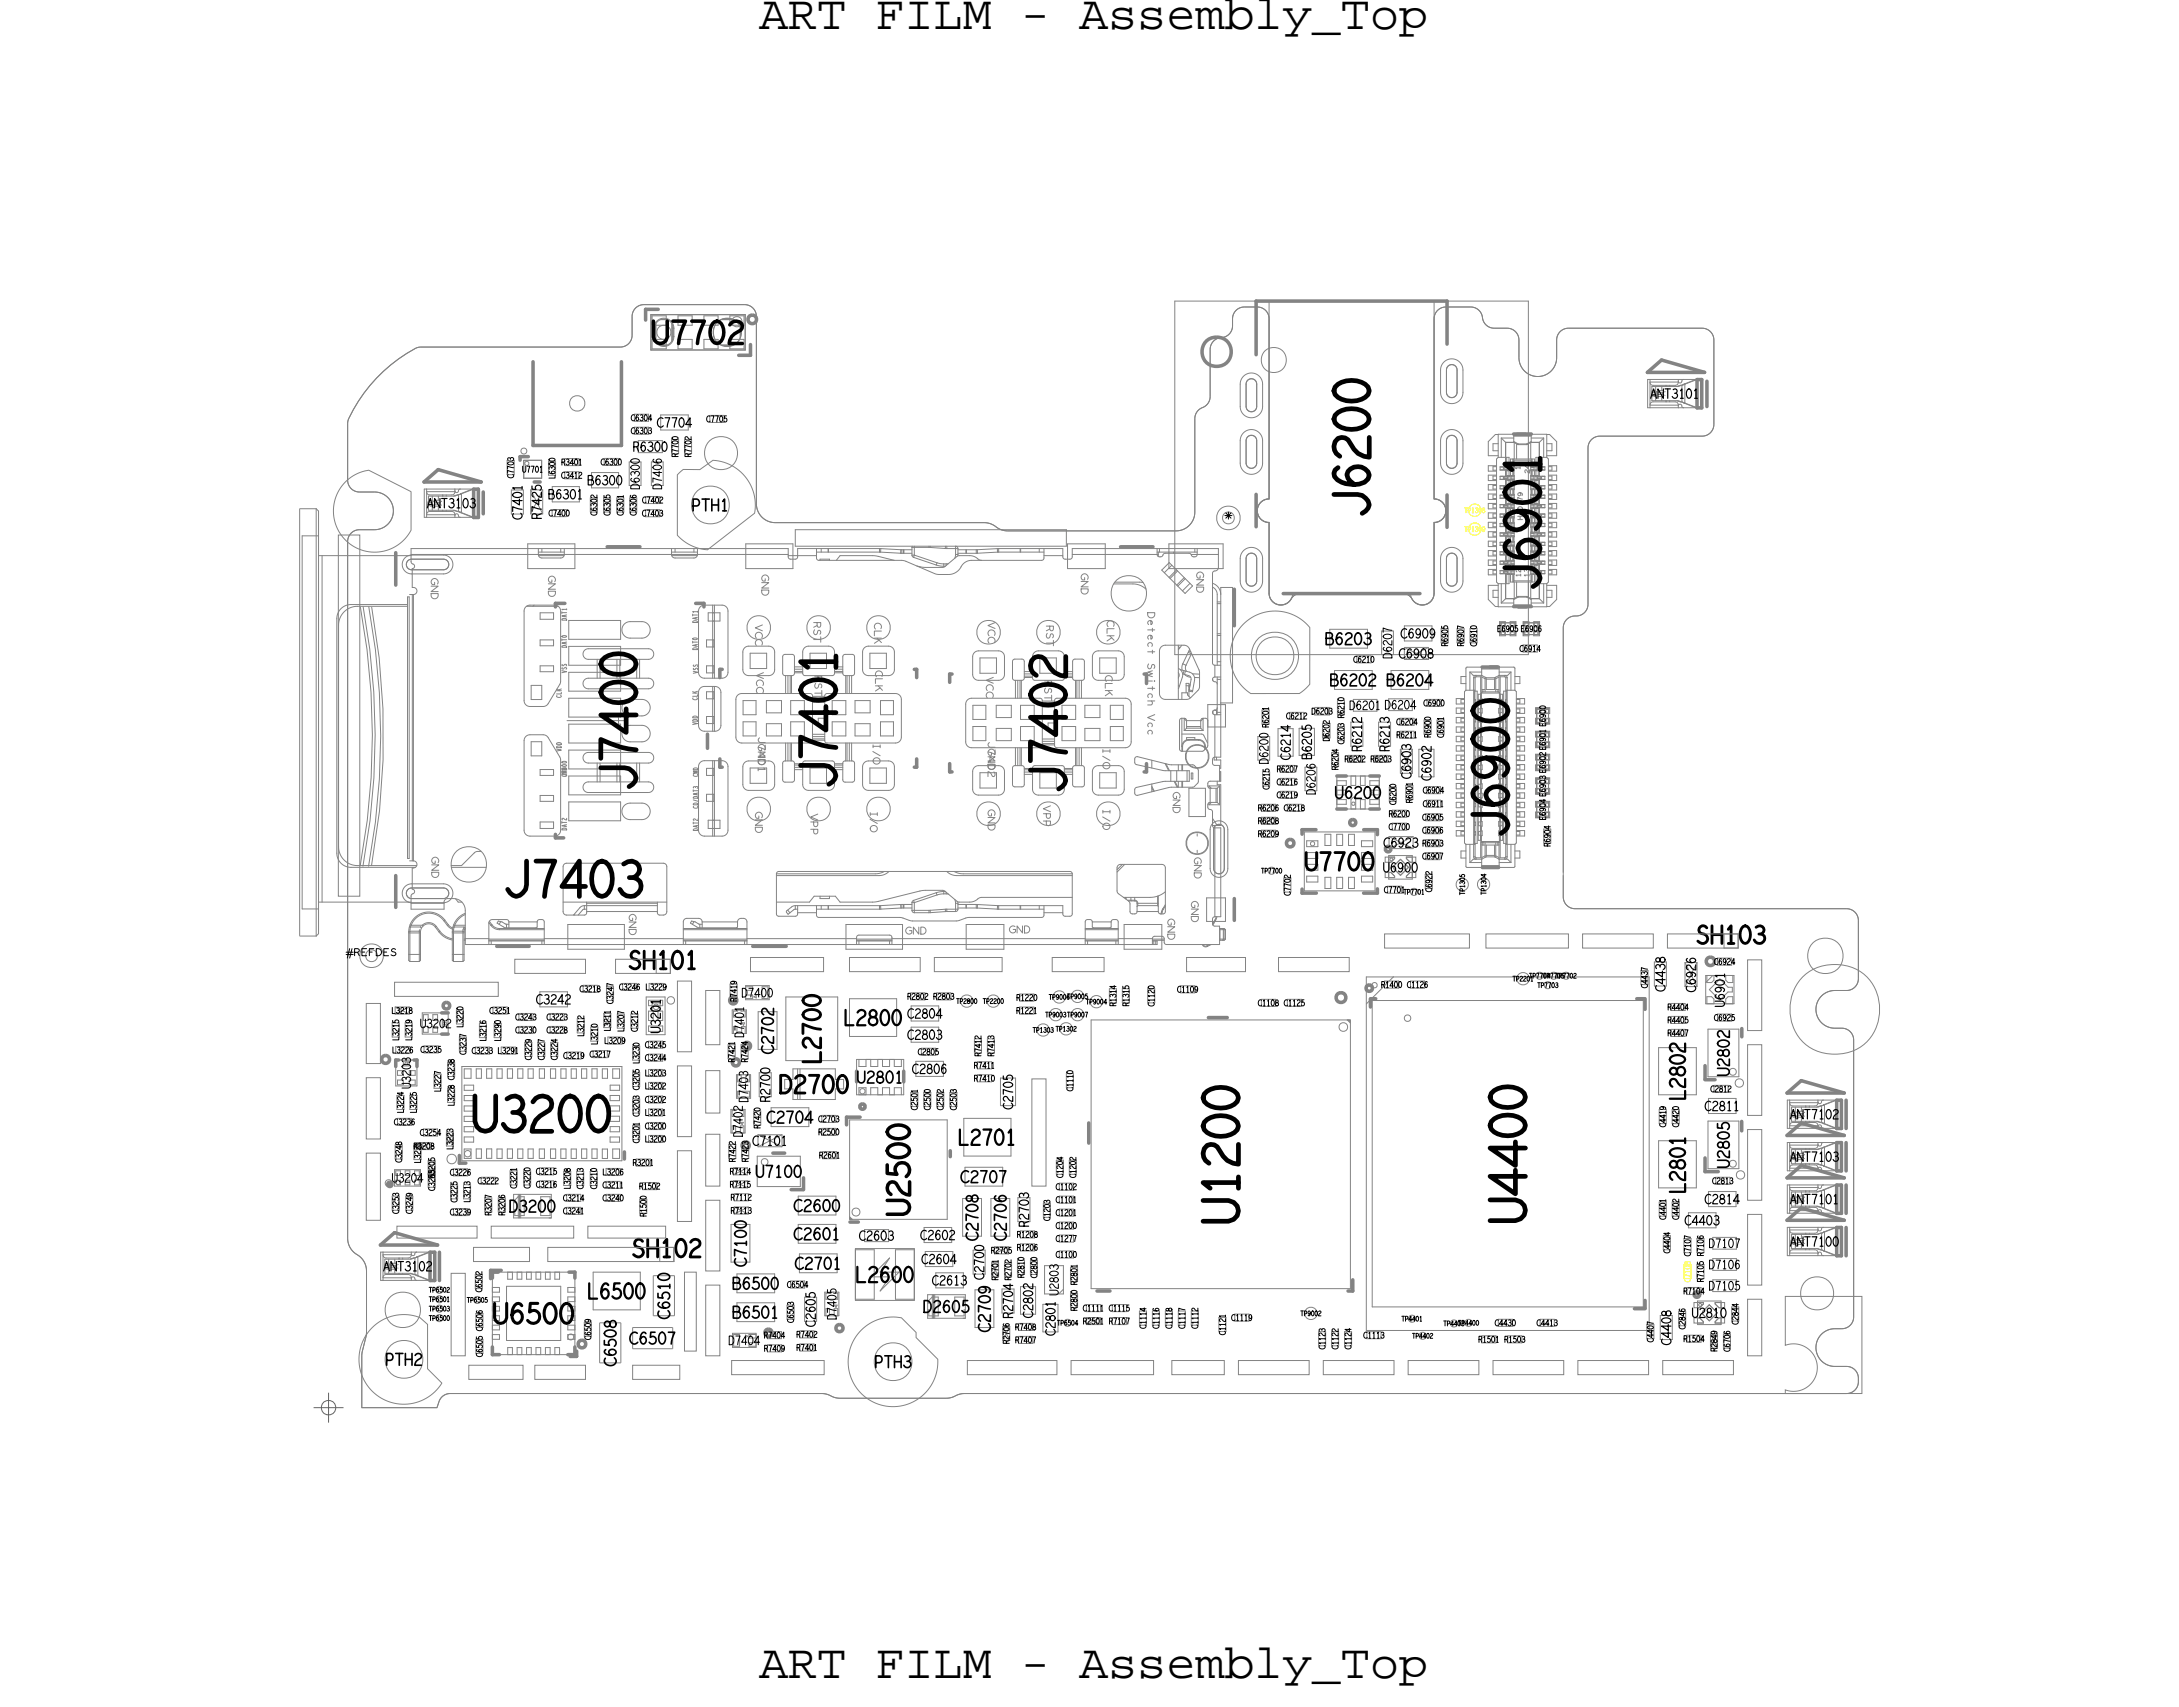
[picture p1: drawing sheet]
<svg xmlns="http://www.w3.org/2000/svg" width="92mm" height="72mm" viewBox="0 0 92 72" stroke-linecap="round" stroke-linejoin="round" font-family="sans-serif">
<defs><g id="words">
<g font-size="2.1">
<text x="32.2" y="1.2">ART FILM - Assembly_Top</text>
<text x="32.2" y="71.2">ART FILM - Assembly_Top</text>
</g>
<g font-size="1.5">
<text x="65.3" y="25.1" transform="rotate(-90 65.3 25.1)">J6901</text>
<text x="35.5" y="33.5" transform="rotate(-90 35.5 33.5)">J7401</text>
<text x="21.4" y="38">J7403</text>
<text x="20" y="48">U3200</text>
</g>
<g font-size="1.5" fill="#838383">
<text x="27" y="33.6" transform="rotate(-90 27 33.6)">J7400</text>
<text x="45.2" y="33.7" transform="rotate(-90 45.2 33.7)">J7402</text>
<text x="64" y="35.5" transform="rotate(-90 64 35.5)">J6900</text>
</g>
<text font-size=".9" fill="#838383" x="27.6" y="14.6">U7702</text>
<g font-size=".8">
<text x="26.6" y="41.1">SH101</text>
<text x="71.9" y="40">SH103</text>
<text x="26.8" y="53.3">SH102</text>
</g>
<g font-size=".8" fill="#838383">
<text x="55.3" y="36.9">U7700</text>
<text x="33" y="46.4">D2700</text>
<text x="20.9" y="56.1">U6500</text>
</g>
<g font-size=".5" fill="#838383">
<text x="56.6" y="33.9">U6200</text>
<text x="39.2" y="55.7">D2605</text>
</g>
<text font-size=".5" x="21.6" y="51.4">D3200</text>
<g font-size=".4">
<text x="70" y="16.9">ANT3101</text>
<text x="18.1" y="21.5">ANT3103</text>
<text x="27.1" y="20.8" transform="rotate(-90 27.1 20.8)">D6300</text>
<text x="28.1" y="20.8" transform="rotate(-90 28.1 20.8)">D7406</text>
<text x="59" y="28" transform="rotate(-90 59 28)">D6207</text>
<text x="53.8" y="32.4" transform="rotate(-90 53.8 32.4)">D6200</text>
<text x="55.8" y="33.7" transform="rotate(-90 55.8 33.7)">D6206</text>
<text x="57.2" y="30.1">D6201 D6204</text>
<text x="58.9" y="31.9" transform="rotate(-90 58.9 31.9)">R6213</text>
<text x="17.4" y="46.2" transform="rotate(-90 17.4 46.2)">U3203</text>
<text x="17.8" y="43.6">U3202</text>
<text x="28" y="43.8" transform="rotate(-90 28 43.8)">U3201</text>
<text x="31.4" y="42.3">D7400</text>
<text x="31.5" y="44" transform="rotate(-90 31.5 44)">D7401</text>
<text x="31.7" y="46.8" transform="rotate(-90 31.7 46.8)">D7403</text>
<text x="73.2" y="42.7" transform="rotate(-90 73.2 42.7)">U6901</text>
<text x="75.9" y="47.5">ANT7102</text>
<text x="16.3" y="53.9">ANT3102</text>
<text x="16.6" y="50.2">U3204</text>
<text x="31.5" y="48.3" transform="rotate(-90 31.5 48.3)">D7402</text>
<text x="72.5" y="53.8">D7106</text>
<text x="72.5" y="52.9">D7107</text>
<text x="75.9" y="51.1">ANT7101</text>
<text x="75.9" y="49.3">ANT7103</text>
<text x="75.9" y="52.9">ANT7100</text>
<text x="30.9" y="57.1">D7404</text>
<text x="35.5" y="56" transform="rotate(-90 35.5 56)">D7405</text>
<text x="44.9" y="55" transform="rotate(-90 44.9 55)">U2803</text>
<text x="71.8" y="55.9">U2810</text>
<text x="72.5" y="54.7">D7105</text>
</g>
<text font-size=".4" fill="#838383" x="58.7" y="37">U6900</text>
<g font-size=".3">
<text x="23.8" y="19.7">R3401</text>
<text x="52" y="22">*</text>
<text x="63.5" y="26.8">E6905 E6906</text>
<text x="59.2" y="31.3">R6211</text>
<text x="65.6" y="34.8" transform="rotate(-90 65.6 34.8)">E6904 E6903 E6902 E6901 E6900</text>
<text x="14.7" y="40.5">#REFDES</text>
<text x="20" y="44.7">C3233</text>
<text x="25.9" y="43.7" transform="rotate(-90 25.9 43.7)">L3211</text>
<text x="41.3" y="45.3">R7411</text>
<text x="42.2" y="44.8" transform="rotate(-90 42.2 44.8)">R7413</text>
<text x="43.1" y="43">R1221</text>
<text x="45.5" y="46.3" transform="rotate(-90 45.5 46.3)">C1110</text>
<text x="47.3" y="42.7" transform="rotate(-90 47.3 42.7)">R1314</text>
<text x="47.9" y="42.7" transform="rotate(-90 47.9 42.7)">R1315</text>
<text x="17.5" y="48.8">R3208</text>
<text x="17.8" y="49.3" transform="rotate(-90 17.8 49.3)">L3231</text>
<text x="18.4" y="50.5" transform="rotate(-90 18.4 50.5)">C3255</text>
<text x="19.9" y="51" transform="rotate(-90 19.9 51)">L3213</text>
<text x="24.7" y="50.4" transform="rotate(-90 24.7 50.4)">C3213</text>
<text x="25.6" y="50.4">C3211</text>
<text x="26.8" y="49.5">R3201</text>
<text x="31" y="50.4">R7115</text>
<text x="31" y="49.8">R7114</text>
<text x="31" y="51.5">R7113</text>
<text x="31" y="50.9">R7112</text>
<text x="31.7" y="49.3" transform="rotate(-90 31.7 49.3)">R7423</text>
<text x="44.8" y="51">C1101</text>
<text x="45.9" y="55.6">C1111</text>
<text x="47" y="55.6">C1115</text>
<text x="48.6" y="56.4" transform="rotate(-90 48.6 56.4)">C1114</text>
<text x="49.2" y="56.4" transform="rotate(-90 49.2 56.4)">C1116</text>
<text x="49.7" y="56.4" transform="rotate(-90 49.7 56.4)">C1118</text>
<text x="50.3" y="56.4" transform="rotate(-90 50.3 56.4)">C1117</text>
<text x="50.8" y="56.4" transform="rotate(-90 50.8 56.4)">C1112</text>
<text x="52" y="56.6" transform="rotate(-90 52 56.6)">C1121</text>
<text x="52.2" y="56">C1119</text>
<text x="56.2" y="57.2" transform="rotate(-90 56.2 57.2)">C1123</text>
<text x="57.8" y="56.8">C1113</text>
<text x="62.7" y="57">R1501</text>
<text x="63.8" y="57">R1503</text>
</g>
<g font-size=".3" fill="#838383">
<text x="48.7" y="26" transform="rotate(90 48.7 26)">Detect</text>
<text x="48.7" y="28.1" transform="rotate(90 48.7 28.1)">Switch</text>
<text x="48.7" y="30.3" transform="rotate(90 48.7 30.3)">Vcc</text>
</g>
<g font-size=".2" fill="#838383">
<text x="64.5" y="19.9" transform="rotate(-90 64.5 19.9)">1</text>
<text x="64.6" y="22.1" transform="rotate(-90 64.6 22.1)">H=0.79</text>
<text x="64.9" y="24.5" transform="rotate(-90 64.9 24.5)">13</text>
</g>
<text font-size=".2" x="43.8" y="43.8">TP1303 TP1302</text>
</g></defs>
<!-- layer: Board Outline -->
<g fill="none" stroke="#838383" stroke-width=".04">
<path d="M14.7 18v2.4zM16 16a5.7 5.7 0 0 1 1.7-1.3h8.7l.2-.1 .2-.2v-1.1l.4-.4 4.6 .1 .2 .1 .1 .3v8.1a.8 .8 0 0 0 .8 .7h8.9l.9 .3h7.2a.8 .8 0 0 0 .8-.8v-4l.1-.2 .4-.3 .1-.3 .1-2.2 .1-.3 .5-.1 .2-.2 .1-.7 .2-.3 .3-.1h.7l.2 .2 .1 .3v7.7l-.3 .1-.2 .4 .2 .3 .3 .2v3l.1 .2 .2 .2 .3 .1 .2-.1 .3-.3 .2-.1h4.4l.3 .1 .3 .3h.5l.2-.2v-.2v-3l.4-.2 .1-.3-.1-.4-.4-.1 .1-7.9 .4-.3 1.3 .1 .2 .1 .1 .5 .2 .1 .9 .1 .3 .2 .1 .3v.8a.8 .8 0 0 0 .8 .8 .8 .8 0 0 0 .8-.8l.1-.9 .1-.3 .3-.1h5.8l.3 .2 .1 .3v3.7l-.2 .3-.3 .1h-4.4l-.3 .1-.1 .3v6.8l-.3 .4-.6 .2-.2 .3 .1 11.7 .1 .2 .3 .1h11.7l.2 .1 .1 .3v2.6l-.3 .4h-.7a.8 .8 0 0 0-.8 .9 .8 .8 0 0 0 .8 .7l.6 .1 .2 .4v11.8v.2l-.2 .2-.6 .1a.8 .8 0 0 0-.8 .8 .8 .8 0 0 0 .8 .8h.6l.3 .2 .1 .5-.1 .3-.4 .1h-37.4l-.8 .2h-4.5l-.7-.2h-15.8l-.4 .2-.2 .4h-3.2v-2.2l.2-1v-2.6a1.24 1.24 0 0 0-.6-.9l-.2-.5v-29.5l.1-.3 .3-.2h.8a.8 .8 0 0 0 .8-.9 .8 .8 0 0 0-.8-.7h-.8l-.3-.3v-2.7a3.9 3.9 0 0 1 1.2-1.9zM17.9 14.7h8.4zM17.9 14.7h-.1a5.9 5.9 0 0 0-3.1 3.3M24.2 16.9l.3-.1 .2 .1 .1 .2-.1 .2-.2 .1-.3-.1v-.2zM26.8 14.2l-.1 .4-.4 .1M26.8 13.4v.8zM27.3 12.9h4.3zM27.3 12.9l-.3 .2-.2 .3M31.6 12.9l.3 .2 .2 .3M32.1 13.4v8zM50.7 17.8v3.9z"/>
<path d="M51.3 16.8l-.1 .3-.4 .3-.1 .4M51.3 14.8v2zM52.3 13.8l-.1 .4-.7 .2-.2 .4M52.3 13.5v.3zM52.8 13h.5zM52.8 13l-.4 .2-.1 .3M52.9 18.7v-.2h.2h.1l.1 .2M52.9 16.3v-.2h.2h.1l.1 .2M52.9 18.7v.9zM52.9 16.3v.9zM52.9 19.6v.2l.2 .1 .1-.1 .1-.2M52.9 17.2v.2l.2 .1 .1-.1 .1-.2"/>
<path d="M53.3 16.3v.9zM53.3 18.7v.9zM53.3 13l.4 .2 .1 .3M53.8 13.5v7.7zM60.8 13.5v7.7zM61.3 13h1.1zM61.3 13l-.3 .2-.2 .3M61.4 15.7v-.2h.2h.1l.1 .2M61.4 18.7v-.2h.2h.1l.1 .2M61.4 18.7v.9zM61.4 15.7v.9zM61.4 16.6v.2l.2 .1 .1-.1 .1-.2"/>
<path d="M61.4 19.6v.2l.2 .1 .1-.1 .1-.2M61.8 15.7v.9zM61.8 18.7v.9zM62.4 13l.3 .2 .3 .5 .4 .2M63.4 13.9h.5zM63.9 13.9l.4 .2 .1 .3M64.4 14.4v.8zM64.4 15.2a.8 .8 0 0 0 .8 .8 .8 .8 0 0 0 .8-.8M66 14.4v.8zM66.5 13.9h5.7zM66.5 13.9l-.3 .2-.2 .3M67.4 19v6.6z"/>
<path d="M67.9 18.5h4.3zM67.9 18.5l-.4 .1-.1 .4M72.2 13.9l.4 .2 .1 .3M72.7 18l-.1 .4-.4 .1M72.7 14.4v3.6zM14.4 22.7h.9v15.3h-.9zM14.7 20.4l.4-.3 .5-.1 1.8 .9v1.6a1.75 1.75 0 0 1-2.5 .6 1.75 1.75 0 0 1-.2-2.7zM14.7 23v29.5zM14.7 20.4l.2 .3 .3 .2M15.2 20.9h.7zM15.2 22.5h.7zM15.2 22.5l-.3 .1-.2 .4"/>
<path d="M15.9 20.9a.8 .8 0 0 1 .8 .8 .8 .8 0 0 1-.8 .8M17.5 24.2h1.3zM17.5 38.1h1.3zM17.5 23.7h1.3zM17.5 37.7h1.3zM17.5 23.7l-.2 .1-.1 .1 .1 .2 .2 .1M17.5 37.7h-.2l-.1 .2 .1 .2h.2M18.8 23.7l.2 .1v.2v.1l-.2 .1M18.8 37.7h.2v.2v.2h-.2M28.8 20.1l.2-.2h.7l.5-.4a1.9 1.9 0 0 1 1.8 2.3l-2 1.5-.8-.2-.5-.4zM32.1 21.4a.8 .8 0 0 0 .8 .8M32.9 22.2h8.9z"/>
<path d="M41.8 22.2l.9 .3M42.8 22.5h7.1zM50.7 21.7a.8 .8 0 0 1-.8 .8M51.5 35.2l.1-.2h.1h.2v.2M51.5 35.2v1.6zM51.5 36.8l.1 .2 .1 .1 .2-.1v-.2M51.9 35.2v1.6zM52.7 26.5a1.9 1.9 0 0 1 2.9 .1v2.4l-.1 .1-.4 .3h-2a1.9 1.9 0 0 1-.4-2.9zM52.9 23.7v-.2h.2h.1l.1 .2M52.9 23.7v.9zM52.9 24.6v.2l.2 .1 .1-.1 .1-.2M53.3 23.7v.9z"/>
<path d="M53.8 22.2v3zM53.8 25.2l.2 .3 .3 .2 .3-.1 .4-.4h.2M53.8 21.2l-.3 .1-.2 .4 .2 .3 .3 .2M55.2 25.2h4.3zM60.8 22.2v3zM60.8 25.2l-.1 .3-.4 .2-.3-.1-.3-.4h-.2M60.8 21.2l.4 .1 .1 .4-.1 .3-.4 .2M61.4 23.7v-.2h.2h.1l.1 .2M61.4 23.7v.9zM61.4 24.6v.2l.2 .1 .1-.1 .1-.2M61.8 23.7v.9zM66.3 26.6v10.4z"/>
<path d="M66.3 37.1v1zM66.3 38.1l.2 .3 .3 .2M66.9 26.1h.1M66.8 26.1l-.3 .2-.2 .3M66.8 38.6h11.5zM67.4 25.6l-.2 .4-.3 .1M78.3 38.6l.4 .1 .1 .4M78.8 39.1v2.4zM14.7 52.5a1.21 1.21 0 0 0 .7 1l.1 .4M15.3 59.7h3.2zM15.3 57.5v2.2zM15.4 57.3l-.1 .2"/>
<path d="M15.5 56.7l-.1 .6zM15.5 56.5v.2M15.5 53.9v2.6zM15.8 56.3a1.9 1.9 0 0 1 2-.4l.3 .3v1.9l.6 .6a1.9 1.9 0 0 1-2.8 .5 1.9 1.9 0 0 1-.1-2.9zM18.6 59.5l-.1 .2zM19.1 59.1h15.8zM19.1 59.1l-.3 .1-.2 .3M34.9 59.1l.7 .2M35.6 59.3h4.5zM36.5 56.4l.8-.4 .9-.1 .7 .6v.2l.9 1a1.9 1.9 0 0 1-2.6 1.9 1.9 1.9 0 0 1-.7-3.2zM40.9 59.1h37.4zM40.9 59.1l-.8 .2"/>
<path d="M75.7 55h3.3v4.1h-3.3v-.1a1.01 1.01 0 0 0 1.4-1 1.01 1.01 0 0 0-1.4-.9zM77.8 56.4a.8 .8 0 0 0-.8 .8 .8 .8 0 0 0 .8 .8M77.8 42h.5zM77.8 58h.5zM77.8 43.6h.3zM77.8 56.4h.3zM77.8 42a.8 .8 0 0 0-.8 .8 .8 .8 0 0 0 .8 .8M78.1 43.6l.4 .2 .1 .3M78.3 58l.4 .1 .1 .4M78.6 55.9l-.1 .3-.4 .2M78.6 44.1v11.8zM78.8 41.5l-.1 .4-.4 .1"/>
<path d="M78.8 58.6l-.1 .4-.4 .1M78.8 58.5v.1z"/>
<circle cx="30.6" cy="19.2" r=".71"/>
<circle cx="30.1" cy="21.4" r=".81"/>
<circle cx="50.8" cy="32.1" r=".5"/>
<circle cx="54.1" cy="27.8" r="1.01"/>
<circle cx="54.1" cy="27.8" r=".81"/>
<circle cx="17.1" cy="55.6" r=".76"/>
<circle cx="17.1" cy="57.7" r=".81"/>
<circle cx="37.9" cy="57.8" r=".81"/>
<circle cx="77.1" cy="54.9" r=".71"/>
<circle cx="77.4" cy="40.6" r=".76"/>
<circle cx="77.8" cy="42.8" r="1.92"/>
</g>
<g fill="none" stroke="#838383" stroke-width=".15">
<path d="M22.1 19.4v.1zM22.1 19.4h.3zM22.6 15.3v3.6zM22.6 18.9h3.8zM26.4 15.3v3.6zM27.4 13.1h.5zM27.4 13.1v.5zM31.3 15.1h.5zM31.8 14.6v.5zM64.4 18.4h.3zM72.4 16.2v1zM16.8 23.4v1.4z"/>
<path d="M16.8 37.1v1.4zM20.5 20.9v.9zM22.7 20.4h.2zM23.6 25.6h.4zM23.6 25.6v.1zM23.6 35.5h.3zM23.6 35.4v.1zM25.8 23.2h1.3zM29.5 25.6h.4zM29.9 25.6v.1zM30 31.1v.6zM30.5 28.4v.3z"/>
<path d="M30.5 32.2v.3zM30.5 32.5h.1zM30.5 28.4h.1zM38.8 32.5h.1zM38.8 28.4h.1zM38.9 28.4v.3zM38.9 32.2v.3zM40.3 28.6v.3zM40.3 32.4v.3zM40.3 32.7h.1zM40.3 28.6h.1zM47.5 23.2h1.4z"/>
<path d="M48.5 32.7h.1zM48.5 28.6h.1zM48.6 32.4v.3zM52.4 25v1.5zM52.4 38.1v.9zM63.2 28.3h.3zM64.4 25.7h.4zM18.6 53.1v1.2zM19.5 49.3h.3zM19.5 49v.3zM20.8 53.9h.5zM20.8 53.9v.3z"/>
<path d="M21.1 40.1h1.3zM24.2 57.5h.3zM24.5 57.3v.2zM26.5 48.9v.3zM31.9 40.1h1.5zM32.8 48.9h.5zM33.6 50.5h.5zM34.1 50v.5zM35.9 47.4v.3zM35.9 47.4h.6zM36.1 51.8h.3zM40.3 48.8v.3z"/>
<path d="M46.2 47.6v.9zM46.5 54.8h.6zM51.3 43.2h.8zM56.7 42.2l.2-.1 .2 .1v.2l-.2 .1-.2-.1zM57.2 54.8h.2zM57.4 54.3v.5zM58 41.9l.1-.1 .1 .1v.1l-.1 .1-.1-.1zM58.1 42.4h.3zM58.1 42.4v.3zM69.3 55.5h.5zM69.4 42.4h.4zM69.8 42.4v.4z"/>
<path d="M69.8 55.2v.3zM72.3 45.8h.5zM72.3 45.2v.6zM72.3 49.1v.6zM72.3 49.7h.6zM73.9 47.6v.4zM73.9 43.6v.4zM78.3 48.5v1.2zM78.3 50.3v1.2zM78.3 46.7v1.2zM78.3 52.1v1.2z"/>
</g>
<!-- layer: Components -->
<g fill="none" stroke="#838383" stroke-width=".04">
<path d="M21.5 19.5h.3zM21.5 19.5v.6zM21.8 19.5v.6zM22.2 19.5v.8zM22.2 19.5h.8zM22.3 19.6l.1 .1-.1 .1v-.1zM23 19.5v.8zM23.3 19.6h.3zM23.3 19.6v.6zM23.6 19.6v.6zM24 19.8h.6zM24 19.5v.3z"/>
<path d="M24 19.5h.6zM24.6 19.5v.3zM25.6 19.8h.6zM25.6 19.4v.4zM25.6 19.4h.6zM26.2 19.4v.4zM26.7 19.6v1zM26.7 19.6h.5zM26.9 17.9h.6zM26.9 18.4h.6zM26.9 17.6v.3zM26.9 17.6h.6z"/>
<path d="M26.9 18.1v.3zM26.9 18.1h.6zM27.1 18.7h1zM27.1 18.7v.5zM27.1 19.2h1zM27.2 19.6v1zM27.5 17.6v.3zM27.5 18.1v.3zM27.6 14.8h4zM27.6 13.3h4zM27.6 13.3v1.5zM27.6 19.6v1z"/>
<path d="M27.6 19.6h.5zM27.7 13.4h.6zM27.7 13.4v.4zM27.7 13.9l.2-.3 .2-.1 .4 .1 .1 .3M27.8 13.9l.1-.3 .2-.1 .3 .1 .2 .3M28 13.6h.3zM28 18.2h1.2zM28 17.6h1.2zM28 17.6v.6zM28.1 13.5h.2zM28.1 18.7v.5zM28.1 19.6v1z"/>
<path d="M28.3 13.4v.4zM28.5 19.2h.3zM28.5 18.6v.6zM28.5 18.6h.3zM28.8 13.4h.6zM28.8 13.4v.4zM28.8 18.6v.6zM29 19.2h.3zM29 18.6v.6zM29 18.6h.3zM29.2 17.6v.6zM29.3 18.6v.6z"/>
<path d="M29.4 13.4v.4zM29.9 13.4h.6zM29.9 13.4v.4zM30.1 17.9h.6zM30.1 17.6h.6zM30.1 17.6v.3zM30.5 13.4v.4zM30.6 13.6h.5zM30.6 13.5h.5zM30.7 17.6v.3zM30.7 13.5h.3zM31 13.4h.6z"/>
<path d="M31 13.4v.3zM31.1 13.5l.2-.1 .1 .1v.3l-.1 .1-.2-.1zM31.6 13.4v.4zM31.6 13.3v1.5zM49.8 12.8h4zM49.8 12.8v15zM52.6 18.7l.2-.3 .3-.2 .3 .2 .2 .3M52.6 16.3l.2-.3 .3-.2 .3 .2 .2 .3M52.6 18.7v.9zM52.6 16.3v.9zM52.6 19.6l.1 .4 .4 .1 .3-.1 .2-.3M52.6 17.2l.1 .4 .4 .1 .3-.1 .2-.4"/>
<path d="M52.9 18.7v-.2h.2h.1l.1 .2M52.9 16.3v-.2h.2h.1l.1 .2M52.9 18.7v.9zM52.9 16.3v.9zM52.9 19.6v.2l.2 .1 .1-.1 .1-.1M52.9 17.2v.2l.2 .1 .1-.1 .1-.1M53.3 16.3v.9zM53.3 18.7v.9zM53.6 16.3v.9zM53.6 18.7v.9zM53.8 12.8v8.4zM60.8 12.8h4z"/>
<path d="M60.8 12.8v8.4zM61.1 15.7l.2-.3 .3-.2 .3 .2 .2 .3M61.1 18.7l.2-.3 .3-.2 .3 .2 .2 .3M61.1 18.7v.9zM61.1 15.7v.9zM61.1 19.6l.1 .4 .4 .1 .3-.1 .2-.3M61.1 16.6l.1 .4 .4 .1 .3-.1 .2-.3M61.4 15.7v-.2h.2h.1l.1 .2M61.4 18.7v-.2h.2h.1l.1 .2M61.4 18.7v.9zM61.4 15.7v.9zM61.4 19.6v.2l.2 .1 .1-.1 .1-.1"/>
<path d="M61.4 16.6v.2l.2 .1 .1-.1 .1-.1M61.8 15.7v.9zM61.8 18.7v.9zM62.1 15.7v.9zM62.1 18.7v.9zM63.1 19.3h.5zM63.1 19.8v.2zM63.1 18.7v.6zM63.1 19.8h.4zM63.1 18.7l.3-.3zM63.1 20h.4zM63.3 18.8v.3z"/>
<path d="M63.3 19.8v.1zM63.3 19.9h.2zM63.3 19.8h.2zM63.3 19.1h.3zM63.3 18.8h.3zM63.4 18.4h.2zM63.5 19.5v5.2zM63.6 19.4h.4zM63.6 18.4v1zM63.6 19.4l-.1 .1zM63.6 18.4h2zM63.6 19.8v.1z"/>
<path d="M63.6 19.9h.3zM63.6 19.8h.3zM63.7 18.6l.2 .2zM63.7 18.6v.8zM63.7 18.6h.5zM63.7 19.8h.1M63.7 19.9h.1M63.8 19.9h.2zM63.8 19.8v.1zM63.8 19.8h.2zM63.9 19.9v.3zM63.9 18.8v1z"/>
<path d="M63.9 18.8h.3zM63.9 19.9h.1M63.9 19.8h.1M63.9 18.8v.6zM64.2 18.7l.2 .1zM64.2 18.4v.4zM64.2 18.5h.8zM64.2 18.5h.1M64.2 18.5h.7zM64.8 18.8l.2-.1zM64.8 12.8v15zM64.9 19.8v.2z"/>
<path d="M64.9 18.4h.1M65 18.5h.1M65 18.4v.4zM65 18.6h.5zM65.5 18.6v.8zM65.5 18.6l-.2 .2zM65.6 18.4v1zM65.6 19.3h.4zM65.6 18.4h.1zM65.7 20h.3zM65.7 19.5v5.2zM65.7 19.8h.3z"/>
<path d="M65.7 18.4l.3 .3zM66 19.8v.2zM66 18.7v.6zM69.9 16.1v1.2zM69.9 17.3h.1zM69.9 16.1h.1zM70 17.3h1.2zM70 16.1h1.2zM70 16.1v1.2zM70 17.2h1.2zM70 16.2l.1 .2M70 16.2h1.2z"/>
<path d="M70.1 17h1.1zM70.1 16.4v.2zM70.1 16.4h1.1zM70.1 16.3h1zM70.1 17h1zM70.1 17l-.1 .2M70.2 16.4v.6zM70.5 16.4v.2zM70.7 16.3h.1M70.7 17h.1M70.8 16.3h.1M70.8 17h.1"/>
<path d="M71.1 17.1l.1 .1M71.2 16.4l.1-.1zM71.2 17l.1 .1zM71.2 16.2l-.1 .1M71.2 16.1h.2zM71.2 16.1v.1zM71.2 17.2v.1zM71.2 17.3h.2zM71.2 17.2h.1l.1 .1M71.2 16.4h.1M71.2 17l.2 .1zM71.2 16.4l.2-.1z"/>
<path d="M71.3 17.1h.1M71.3 16.4h.1M71.4 16.3h.1zM71.4 17.1h.1zM71.4 16.3v.8zM71.4 16.3h.1M71.4 17.1h.1M71.4 16.1h.6zM71.4 17.3h.6zM71.4 16.1l-.1 .1h-.1M71.5 17.1h.1M71.4 16.3l.5-.2z"/>
<path d="M71.4 17.1l.5 .2zM71.5 16.3v.8zM71.5 16.3h.1M71.5 16.3l.5-.2zM71.5 17.1l.5 .2zM71.9 17.3h.1M71.9 16.1h.1M72 17.3h.1M72 16.1h.1M72 16.1v1.2zM72 17.3h.2zM72 16.1h.2z"/>
<path d="M72.2 16.1v1.2zM12.7 21.6v18.1zM12.7 21.6h.7zM12.7 39.7h.7zM12.8 22.7v15.9zM12.8 38.6h.7zM12.8 22.7h.7zM13.4 21.6v18.1zM13.4 21.6l.1 .1zM13.5 23.6h3.9zM13.5 21.7v17.9zM13.5 39.6l-.1 .1z"/>
<path d="M13.5 38.3h3.9zM13.7 23.6v14.7zM14.3 26.2v10zM14.3 36.2l.2 .4 .4 .2M14.4 26.5v9.4zM14.4 35.9a.8 .8 0 0 0 .8 .8M14.9 36.8h2.7zM14.9 25.6l-.4 .2-.2 .5M14.9 25.6h2.4zM15.2 25.7h2.1zM15.2 36.7h2.5zM15.2 25.7a.8 .8 0 0 0-.8 .8"/>
<path d="M15.3 25.8a29.6 29.6 0 0 1 0 10.9M15.4 25.7a29.7 29.7 0 0 1 0 11.1M15.6 25.7a29.9 29.9 0 0 1 0 11.1M15.8 25.8a30.1 30.1 0 0 1 0 10.9M17.3 25.3v11.1zM17.3 36.4h.1zM17.3 25.3h.1zM17.4 39.5h.1M17.3 39.5v1.2zM17.3 39.5h.1M17.3 39.6h.5zM17.4 25.3v11.1z"/>
<path d="M17.4 39.3h.1M17.4 36.5h.1zM17.4 25.2h.1zM17.4 39.5v1.3zM17.4 39.5h.4zM17.4 39.2h.1M17.4 39.3h.4zM17.4 38.6h1.4zM17.4 23.3h16zM17.4 23.3v.5zM17.4 38v.6zM17.4 38.3h1.4z"/>
<path d="M17.4 23.8l.2 .2-.1 .1M17.4 23.5h16zM17.4 39.3v.2M17.4 39.3h.5zM17.5 23.5h1.3zM17.5 24.2h1.3zM17.5 37.5h1.3zM17.5 38.1h1.3zM17.5 23.7h1.3zM17.5 24.3h1.3zM17.5 37.7h1.3zM17.5 38.3h1.3z"/>
<path d="M17.5 23.7l-.2 .1-.1 .1 .1 .2 .2 .1M17.5 37.5l-.3 .1-.1 .3 .1 .3 .3 .1M17.5 37.7h-.2l-.1 .2 .1 .2h.2M17.5 23.6l-.3 .1-.1 .2 .1 .3 .3 .1M17.5 37.7l.1 .1-.2 .2M17.5 24.9h.1M17.5 36.8h.1M17.5 24.1v.8zM17.5 36.8v.9zM17.5 25.2v11.3zM17.5 24.9l.2 .2-.2 .1M17.5 36.5l.2 .2-.2 .1"/>
<path d="M17.8 39.5h.1M17.8 39.5v1.3zM17.8 39.4v.1M17.8 39.5v1.2zM17.8 39.3l.1 .1zM17.9 39.3h-.1M17.9 39.3h.1M17.9 39.3l.3-.2 .3 .2M18 20.7v1.3zM18 21.9h.1zM18 20.7h.1zM18.1 21.9h1.2z"/>
<path d="M18.1 20.7v1.3zM18.1 20.7h1.2zM18.1 21.8h1.2zM18.1 20.9l.1 .1M18.1 20.9h1.2zM18.2 21.6h1.1zM18.2 21v.3zM18.2 21h1.1zM18.2 21h1zM18.2 21.7h1zM18.2 21.7l-.1 .1M18.3 21v.7z"/>
<path d="M18.5 39.3l.1 .2zM18.5 39.3l-.2-.1h-.2l-.2 .1-.1 .2M18.5 39.3h.1M18.5 39.3l.2 .2zM18.6 21v.2zM18.6 39.5l.3 .3 .3 .1M18.6 39.5h.1M18.7 39.5l.5 .3M18.8 21h.1M18.8 21.6h.1M18.8 23.5l.3 .2 .1 .3-.1 .2-.3 .1M18.8 23.7l.2 .1v.2v.1l-.2 .1"/>
<path d="M18.8 37.7h.2v.2v.2h-.2M18.8 37.5l.3 .1 .1 .3-.1 .3-.3 .1M18.8 39.1l.2 .2zM18.9 39h.1M18.8 39.1a.8 .8 0 0 0-1.4 .2M18.8 38.3v.3zM18.9 39l.1 .2zM18.9 39a.85 .85 0 0 0-1-.3 .85 .85 0 0 0-.6 .8M18.9 21h.1M18.9 21.6h.1M19 39.3l.2 .1M19 39.3h.1"/>
<path d="M19 38.1h.2zM19 38.1l-.2 .2M19 39.2l.2 .2M19.1 36.7h.5zM19.1 36.8h1.5zM19.2 21.7l.1 .1M19.2 39.5h.1M19.2 39.5v1.2zM19.2 39.6h.5zM19.2 39.3h.1M19.2 39.5v1.3zM19.2 39.5h.4z"/>
<path d="M19.2 38.1l.4 .2 .1 .3M19.2 39.2h.1M19.3 21h.1zM19.3 21.7h.1zM19.3 39.3h.4zM19.3 39.3l-.1 .2M19.3 39.3h.1M19.3 20.9l-.1 .1M19.3 20.7h.2zM19.3 20.7v.2zM19.3 21.8v.1zM19.3 21.9h.2z"/>
<path d="M19.3 21.9l.1-.1 .1 .2M19.3 21h.1M19.3 21.7h.2zM19.3 21h.2zM19.3 38.1l.1 .2zM19.4 21.7h.1M19.4 21h.1M19.4 38.3h.2zM19.5 21h.1zM19.5 21.7h.1zM19.5 21v.7zM19.5 21h.1"/>
<path d="M19.5 21.7h.1M19.5 20.7h.6zM19.5 21.9h.6zM19.5 20.7l-.1 .2-.1-.1M19.6 21.7h.1M19.5 21.7v.1M19.5 20.9h.1M19.5 20.9l.5-.1zM19.5 20.9v.1M19.5 21.8l.5 .1zM19.6 21.7v.1M19.6 20.9v.9z"/>
<path d="M19.6 20.9v.1M19.6 20.9l.5-.1zM19.6 21.8l.5 .1zM19.6 36.7l.5-.5zM19.7 39.5h.1M19.6 39.5v1.3zM19.7 39.8h.1M19.7 39.5v1.2zM19.7 39.9h.1M19.7 39.3v.1zM19.7 39.3l-.1 .2M19.7 39.4h.1"/>
<path d="M19.7 39.4v.1M19.7 38.6v1.5zM19.7 39.8h1zM19.7 38.8l-.2 .2-.2 .3M19.7 38.7a.85 .85 0 0 0-.5 .8M20 21.9h.1M20 20.8h.1M20.1 21.9v.1M20.1 21.9h.1M20.1 20.8h.1M20.1 20.8v1.1zM20.1 21.9h.2z"/>
<path d="M20.1 20.7h.2zM20.3 36.1h.1zM20.3 36.1l-.2 .1M20.3 20.7v1.3zM20.7 39.2v.9zM20.7 39.9h2.4zM20.7 39.8h2.4zM20.7 39.1l.1 .2zM20.8 39.1l.1 .1zM20.8 39.3l.4 .1M20.8 39.3h.1M20.8 39.9v.2z"/>
<path d="M20.9 39.2l.3 .2M20.9 39h.6zM20.9 39l-.2 .2M21.1 39.2l.3 .1zM21.1 39.1v.1zM21.1 39.1h.2zM21.2 39.4h.1M21.2 39.4h1.9zM21.2 39.1v.1zM21.3 39.1l.1 .1zM21.4 39.3l.1 .1M21.4 39.2h.1"/>
<path d="M21.5 39.2v.2zM21.5 39.4h1.2zM21.5 39.2h.1zM21.5 39l.1 .1M21.5 20.1h.3zM21.6 39.1v.3zM21.6 39.1h1.2zM21.7 21.8h.5zM21.7 20.8v1zM21.7 20.8h.5zM22.2 20.8v1zM22.2 20.3h.8z"/>
<path d="M22.2 25.9v3.8zM22.2 31.4v3.8zM22.2 29.7l.1 .2 .2 .1M22.2 35.2l.1 .2 .2 .1M22.3 25.7h1.4zM22.4 23.1v.2zM22.4 23.3v.8zM22.4 24.1h2zM22.4 23.1h2zM22.5 30h.5zM22.5 35.5h1zM22.5 25.7h-.2l-.1 .2"/>
<path d="M22.5 31.2h-.2l-.1 .2M22.5 31.2h.5zM22.5 25.7h1zM22.5 21.8h.5zM22.5 20.8h.5zM22.5 20.8v1zM22.5 20.8l.5 1zM22.5 29.7h.5zM22.5 32.1h.5zM22.5 29.1h.5zM22.5 29.1v.6zM22.5 31.5h.5z"/>
<path d="M22.5 31.5v.6zM22.7 25.7h-.1zM22.8 39.3h.1M22.8 39.1v.2zM22.8 23.4h1.1zM22.8 23.3v.2zM22.8 23.5l.2 .2M22.8 23.6h1.1zM22.9 39l-.1 .1M22.9 39h.1zM22.9 28.5h.6zM22.9 27.4h.6z"/>
<path d="M22.9 26.3h.6zM22.9 35.1h.6zM22.9 34h.6zM22.9 32.9h.6zM22.9 28.2h.6zM22.9 27.1h.6zM22.9 26h.6zM22.9 26v.3zM22.9 27.1v.3zM22.9 28.2v.3zM22.9 34.9h.6zM22.9 33.7h.6z"/>
<path d="M22.9 32.6h.6zM22.9 32.6v.3zM22.9 33.7v.3zM22.9 34.9v.2zM23 29.1v.6zM23 31.5v.6zM23 23.3v.1zM23 23.7h.8zM23 39.9v.2zM23 39l.1 .1M23 20.8v1zM23 20.8l-.5 1z"/>
<path d="M23 31.2l.3 .1M23.1 39.1v1zM23.1 39.8h5.9zM23.3 31.3l.4 .8zM23.3 29.9l-.3 .1M23.3 20.2h.3zM23.4 21.9h.6zM23.4 21.6h.6zM23.4 21.6v.3zM23.4 21.3h1.2zM23.4 20.6v.7zM23.4 20.6h1.2z"/>
<path d="M23.5 28.2v.3zM23.5 27.1v.3zM23.5 26v.3zM23.5 34.9v.3zM23.5 33.7v.3zM23.5 32.6v.3zM23.5 25.7l.2 .1 .1 .1M23.7 32.1l.1 .1M23.7 29l-.4 .9zM23.8 28.9l-.1 .1M23.8 25.9v3zM23.8 32.2v3z"/>
<path d="M23.8 35.2l-.1 .2-.2 .1M23.8 23.3v.1zM23.9 36.8v1.9zM23.9 38.7l.1 .1M23.9 38.3h4.4zM23.9 23.5l-.1 .2M23.9 23.3v.2zM24 20.3h.6zM24 20v.3zM24 20h.6zM24 21.6v.3zM24 38.8h.8z"/>
<path d="M24 36.6h4.1zM24.1 30.6h2.5zM24.1 39.2v.9zM24.1 39.2h2.4zM24.1 29.6h2.2zM24.1 28.5h2.2zM24.1 27.4h2.2zM24.1 26.3h2.2zM24.1 26.3v.8zM24.1 27.4v.8zM24.1 28.5v.8zM24.1 29.6v.8z"/>
<path d="M24.1 34h2.2zM24.1 32.9h2.2zM24.1 31.8h2.2zM24.1 30.7h2.2zM24.1 30.7v.8zM24.1 31.8v.8zM24.1 32.9v.8zM24.1 34v.8zM24.1 30.4h2.2zM24.1 29.3h2.2zM24.1 28.2h2.2zM24.1 27.1h2.2z"/>
<path d="M24.1 34.8h2.2zM24.1 33.7h2.2zM24.1 32.6h2.2zM24.1 31.5h2.2zM24.4 38.8h.1M24.4 23.1v.2zM24.4 23.3v.8zM24.6 20v.3zM24.6 20.6v.7zM24.6 38.5l-.3 .3zM24.7 38.6l-.2 .2zM24.8 38.4h3.1z"/>
<path d="M24.8 38.6h-.1M24.9 38.7l-.1 .1M24.9 38.7h3zM24.9 38.3v.4zM24.9 38.3h3zM25 29.2h2.5zM25 28.8h2.5zM25 28h2.5zM25 33.6h2.5zM25 33.2h2.5zM25 32.4h2.5zM25 28.8h-.2l-.1 .2 .1 .2h.2"/>
<path d="M25 27.5l-.2 .1-.1 .1 .1 .2 .2 .1M25 33.2h-.2l-.1 .2 .1 .2h.2M25 31.9l-.2 .1-.1 .1 .1 .2 .2 .1M25 27.5h2.5zM25 31.9h2.5zM25 21.1h.3zM25 21.1v.6zM25 21.7h.3zM25.1 20.7h1.1zM25.1 20v.7zM25.1 20h1.1zM25.3 28v.8z"/>
<path d="M25.3 32.4v.8zM25.3 21.1v.6zM25.5 28v.8zM25.5 32.4v.8zM25.6 21.7h.3zM25.6 21.1v.6zM25.6 21.1h.3zM25.9 21.1v.6zM26.2 21.7h.3zM26.2 21.1v.6zM26.2 21.1h.3zM26.2 20v.7z"/>
<path d="M26.3 26.3v.8zM26.3 34v.8zM26.5 21.1v.6zM26.5 39.2v.9zM26.7 20.6h.5zM26.7 21.7h.3zM26.7 21.1v.6zM26.7 21.1h.3zM26.7 27.1h.5zM26.7 34.8h.5zM26.7 26.4l-.2 .1-.1 .2 .1 .3 .2 .1M26.7 34.1l-.2 .1-.1 .2 .1 .3 .2 .1"/>
<path d="M26.7 26.4h.5zM26.7 34.1h.5zM27 21.1v.6zM27.2 29.7l.3 .1 .1 .2-.1 .3-.3 .1M27.2 26.4l.3 .1 .1 .2-.1 .3-.3 .1M27.2 34.1l.3 .1 .1 .2-.1 .3-.3 .1M27.2 30.8l.3 .1 .1 .2-.1 .3-.3 .1M27.4 21.9h.6zM27.4 21.6h.6zM27.4 21.6v.3zM27.4 21.4h.6zM27.4 21.1h.6z"/>
<path d="M27.4 21.1v.3zM27.5 28.8h.2v.2v.2h-.2M27.5 27.5l.2 .1v.2v.1l-.2 .1M27.5 33.2h.2v.2v.2h-.2M27.5 31.9l.2 .1v.2v.1l-.2 .1M27.6 20.6h.5zM27.9 38.3v.4zM27.9 38.7l.1 .1M28 38.8h.1zM28 21.6v.3zM28 21.1v.3zM28.1 36.6l.2 .2"/>
<path d="M28.3 38.7l-.2 .1M28.3 36.8v1.9zM28.5 23.4h1.1zM28.5 23.3v.2zM28.5 23.5l.1 .2M28.5 23.6h1.1zM28.6 23.3v.1zM28.6 23.7h.8zM29 39.8h2.7zM29 39.9h2.7zM29 39.1v1zM29 39.4h2.7z"/>
<path d="M29.1 39.9v.2zM29.1 39l-.1 .1M29.1 39h.5zM29.3 39.2l.3 .1zM29.3 39.1v.1zM29.3 39.1h.2zM29.4 23.3v.1zM29.4 39.1v.1zM29.5 39.1l.1 .1zM29.6 39.3l.1 .1M29.6 23.5l-.2 .2M29.6 23.3v.2z"/>
<path d="M29.6 25.9v2.6zM29.6 32.5v2.7zM29.6 29.4v1.4zM29.6 28.5l.1 .2 .2 .1M29.6 35.2l.1 .2 .2 .1M29.6 30.8l.1 .1 .2 .1M29.6 39.2h.1M29.6 39l.2 .1M29.7 39.2v.2zM29.7 39.4h1.5zM29.7 39.2h.1zM29.8 39.1v.3z"/>
<path d="M29.8 39.1h1.5zM29.9 29.1h.4zM29.9 28.8h.7zM29.9 35.5h.7zM29.9 31h.4zM29.9 29.1l-.2 .1-.1 .2M29.9 25.7h-.2l-.1 .2M29.9 32.3h-.2l-.1 .2M29.9 25.7h.7zM29.9 32.3h.7zM30 29.6h.2zM30 28.5h.2z"/>
<path d="M30 27.4h.2zM30 34h.2zM30 32.9h.2zM30 30.7h.2zM30 30.4h.2zM30 29.3h.2zM30 27.2v.2zM30 28.3v.2zM30 29.4v.2zM30 28.2h.2zM30 27.1h.2zM30 33.7h.2z"/>
<path d="M30 32.6h.2zM30 30.4v.3zM30 32.6v.3zM30 33.7v.3zM30 26v.3zM30 26h.5zM30 34.8h.5zM30 34.8v.3zM30 26.3h.5zM30 35.1h.5zM30.2 26.3h.1zM30.2 26h.1z"/>
<path d="M30.2 35.1h.1zM30.2 34.8h.1zM30.3 29.6h.1M30.3 28.5h.1M30.3 27.4h.1M30.3 34h.1M30.3 32.9h.1M30.3 30.7h.1M30.2 30.4h.1M30.2 25.7v3.1zM30.2 29.3h.1M30.2 28.2h.1"/>
<path d="M30.2 27.1h.1M30.2 33.7h.1M30.2 32.6h.1M30.2 32.3v3.2zM30.2 29.1v1.9zM30.3 29.3v.3zM30.3 28.2v.3zM30.3 27.1v.3zM30.3 33.7v.3zM30.3 32.6v.3zM30.3 30.4v.3zM30.3 25.7v3.1z"/>
<path d="M30.3 32.3v3.2zM30.3 29.1v1.9zM30.3 29.1l.2 .1 .1 .2M30.5 26v.3zM30.5 34.8v.3zM30.6 29.4v1.4zM30.6 30.8l-.1 .2h-.2M30.6 25.7l.2 .1 .1 .1M30.6 32.3l.2 .1 .1 .1M30.9 25.9v2.6zM30.9 32.5v2.7zM30.9 28.5l-.1 .2-.2 .1"/>
<path d="M30.9 35.2l-.1 .2-.2 .1M31.2 29.7v1.6zM31.2 31.3l.1 .1 .2 .1M31.3 39.3h.1M31.3 39.1v.2zM31.4 39l-.1 .1M31.4 39h.1zM31.5 29.4h2.9zM31.5 29.4l-.2 .1-.1 .2M31.5 31.5h2.9zM31.5 27.7v.7zM31.5 32.5v.8z"/>
<path d="M31.5 28.4l.1 .2 .2 .1M31.5 33.3l.1 .2h.2M31.5 30.6h.6zM31.5 29.7v.6zM31.5 29.7h.6zM31.5 30.6v.6zM31.5 30.3h.6zM31.5 31.2h.6zM31.5 39l.2 .1M31.6 39.9v.2zM31.6 23.1v.2zM31.6 24.1h2z"/>
<path d="M31.6 23.3v.8zM31.6 23.1h2zM31.7 39.1v1zM31.7 39.8h4.6zM31.8 28.7h.8zM31.8 33.5h.8zM31.8 27.4l-.2 .1-.1 .2M31.8 32.3l-.2 .1-.1 .1M31.8 27.4h.8zM31.8 32.3h.8zM31.8 27.7v.7zM31.8 27.7h.7z"/>
<path d="M31.8 32.6h.7zM31.8 32.6v.6zM31.8 28.4h.7zM31.8 33.2h.7zM32.1 29.7v.6zM32.1 30.6v.6zM32.5 29.7v.5zM32.5 29.7h.7zM32.5 30.7v.5zM32.5 30.7h.7zM32.5 30.2h.7zM32.5 31.2h.7z"/>
<path d="M32.5 27.7v.7zM32.5 32.6v.6zM32.6 27.4l.2 .1 .1 .2M32.6 32.3l.2 .1 .1 .1M32.9 27.7v.7zM32.9 32.5v.8zM32.9 28.4l-.1 .2-.2 .1M32.9 33.3l-.1 .2h-.2M32.9 37.1h4.2zM32.9 38.3h1.4zM32.9 37.1h4.4zM32.9 37.1v1.7z"/>
<path d="M32.9 38.8l.1 .1M33 37h12.4zM33 38.9h.7zM33 37l-.1 .1M33.2 29.7v.5zM33.2 30.7v.5zM33.2 27.9v.7zM33.2 32.4v.7zM33.2 28.6l.1 .1M33.2 33.1l.1 .1M33.3 28.7h.3zM33.3 33.2h.3z"/>
<path d="M33.3 32.3h.3zM33.3 27.8l-.1 .1M33.3 32.3l-.1 .1M33.3 27.8h.3zM33.3 28.7v.7zM33.3 31.5v.8zM33.4 38.7v.1zM33.4 38.6l.2-.1zM33.4 38.6v.1M33.4 38.6l.1 .1zM33.4 28.7v.7zM33.4 31.5v.8z"/>
<path d="M33.4 38.8l.3-.2zM33.4 23.6h.4zM33.4 23.3v.3zM33.4 23.6l.1 .1M33.5 28.7v.7zM33.5 31.5v.8zM33.5 23.7h.2zM33.5 29.7v.6zM33.5 30.6h.6zM33.5 29.7h.6zM33.5 30.6v.6zM33.5 30.3h.6z"/>
<path d="M33.5 31.2h.6zM33.6 28.7v.7zM33.6 31.5v.8zM33.6 27.8l.1 .1M33.6 32.3l.1 .1M33.6 23.6v.5zM33.6 23.1v.5zM33.7 28.6l-.1 .1M33.7 33.1l-.1 .1M33.7 27.9v.7zM33.7 28.5h.4zM33.7 28.3h.4z"/>
<path d="M33.7 32.4v.7zM33.7 32.6h.4zM33.7 32.4h.4zM33.7 28.4h.4zM33.7 32.7h.4zM33.7 32.5h.4zM33.7 22.5h11.5zM33.7 22.5v.7zM33.7 38.4v.2zM33.7 38.4h3.6zM33.7 38.6h.1zM33.7 38.4l-.1 .1"/>
<path d="M33.7 38.6h.1M33.7 23.2h11.5zM33.8 23.6l-.1 .1M33.8 38.8l-.1 .1M33.8 23.6h.8zM33.8 38.7h.8zM33.8 23.3h3.5zM33.8 23.3v.3zM33.8 38.4v.4zM34.5 38l-.2 .3zM34.5 38h.9zM34.6 23.4h2.7z"/>
<path d="M34.6 23.3v.4zM34.6 38.4v.4zM34.6 38.6h2.7zM34.6 23.7l.1 .1M34.6 38.8l.1 .1M34.7 23.8h3.5zM34.7 38.9h3.5zM34.8 23.7h.4zM34.8 23.8h.1M34.8 38v.1zM34.8 38.1h.4zM34.8 23.3v.1z"/>
<path d="M34.8 38.4v.2zM35.1 29.4h2.9zM35.1 31.5h2.9zM35.1 23.3v.1zM35.1 38.4v.2zM35.2 23.8h.1M35.2 38v.1zM35.4 38l.2 .3zM35.6 23.6h1.4zM35.6 38.3h1.4zM35.6 23.6l-.1 .2zM35.9 28.7h.3z"/>
<path d="M35.9 33.2h.3zM35.9 32.3h.3zM35.9 27.8h.3zM35.9 39.2v.9zM35.9 39.2h2.4zM36 28.7v.7zM36 31.5v.8zM36.1 28.7v.7zM36.1 31.5v.8zM36.2 27.8l.1 .1M36.2 32.3l.1 .1M36.3 28.6l-.1 .1"/>
<path d="M36.3 33.1l-.1 .1M36.3 27.9v.7zM36.3 32.4v.7zM36.3 29.7v.5zM36.3 29.7h.6zM36.3 30.7v.5zM36.3 30.7h.6zM36.3 30.2h.6zM36.3 31.2h.6zM36.3 39.8h1.5zM36.3 39.9h1.5zM36.3 39.8v.3z"/>
<path d="M36.4 39.9v.2zM36.4 39.7l-.1 .1M36.4 39.7h1.3zM36.6 27.7v.7zM36.6 32.5v.8zM36.6 28.4l.1 .2 .1 .1M36.6 33.3l.1 .2h.1M36.8 28.7h.9zM36.8 33.5h.9zM36.8 27.4l-.1 .1-.1 .2M36.8 32.3l-.1 .1-.1 .1M36.8 27.4h.9z"/>
<path d="M36.8 32.3h.9zM36.9 27.7v.7zM36.9 27.7h.7zM36.9 32.6v.6zM36.9 32.6h.7zM36.9 28.4h.7zM36.9 33.2h.7zM36.9 29.7v.5zM36.9 30.7v.5zM37 23.6h.3M37.3 38.2l-.3 .1M37.3 38.2l1.7-.4z"/>
<path d="M37.3 23.6l.6 .2zM37.3 23.3v.1zM37.3 38.4v.2zM37.3 23.4h.1M37.3 23.3h.1M37.4 29.7v.6zM37.4 30.6h.5zM37.4 29.7h.5zM37.4 30.6v.6zM37.4 30.3h.5zM37.4 31.2h.5zM37.4 38.4h-.1"/>
<path d="M37.4 23.4l.8 .1zM37.4 38.4v.2zM37.4 38.4h.8zM37.4 38.6h-.1M37.4 23.3v.1zM37.4 38.6l.8-.1zM37.4 23.3h.8zM37.5 37l-.4 .1M37.6 27.7v.7zM37.6 32.6v.6zM37.7 27.4l.2 .1v.2M37.7 32.3l.2 .1v.1"/>
<path d="M37.7 37l-.4 .2M37.7 39.9v.2zM37.7 39.7l.1 .1M37.8 39.8v.3zM37.8 39.8h8.2zM37.9 29.7v.6zM37.9 30.6v.6zM37.9 27.7v.7zM37.9 32.5v.8zM37.9 28.4v.2l-.2 .1M37.9 33.3v.2h-.2M38 29.4l.2 .1v.2"/>
<path d="M38.2 38.9l.1 .1M38.2 23.5h.1M38.2 23.3v.2M38.2 23.3h.1M38.2 23.8h.2M38.2 29.7v1.6zM38.2 31.3v.2h-.2M38.3 23.3h.4zM38.3 23.5h.4zM38.3 23.3v.2zM38.3 38.4v.1zM38.3 38.4h.4z"/>
<path d="M38.3 38.5h.4zM38.3 38.4v.1M38.3 39.2v.9zM38.3 39h.3zM38.4 23.8l1.2 .5zM38.6 39l.1 .1M38.7 23.2h.7zM38.7 23.6h.1zM38.7 23.2v.4zM38.7 38.3v.3zM38.7 38.6h.7zM38.7 23.6h.1"/>
<path d="M38.7 38.6l.1 .1M38.7 38.3h.1zM38.7 23.2h.1M38.7 39.1h1.9zM38.8 23.6l.9 .4zM38.8 38.2v.1zM38.8 38.2l.9-.3zM38.8 38.2l-.1 .1M38.8 23.6l1 .3zM38.8 23.6h.1M38.8 23.2v.4zM38.8 38.3v.4z"/>
<path d="M38.8 38.3l1-.3zM38.8 38.7h.6zM38.9 24h.1zM39 24l.3 .1M39.3 24.1h.7zM39.3 37.8h.7zM39.3 37.8h-.3M39.4 23.2h.1M39.4 38.6v.1zM39.5 38.6h-.1M39.5 38.6h.6zM39.5 23.2l.6 .1z"/>
<path d="M39.5 38.6v.1zM39.5 23.2h.1M39.5 38.7h.6zM39.5 38.7h-.1M39.6 24.3l.2 .1M39.7 24h.3M39.7 37.9l.1 .1zM39.7 23.9h.3M39.8 23.9l-.1 .1zM39.8 24.4h.4zM40 37.8h.1M40 23.9h.1z"/>
<path d="M40 23.9v.1zM40 37.8h.1zM40 37.8v.1zM40 24h.1zM40 37.9h.1zM40 37.9l-.2 .1M40 37.8l-.3 .1M40.1 24l-.1 .1M40.1 24l.5-.4zM40.1 37.8l.5 .4zM40.1 23.3h.1M40.1 38.6v.1z"/>
<path d="M40.1 23.2v.1zM40.1 23.9v.1zM40.1 37.9h.1M40.2 37l.4 .1M40.2 23.3h.4zM40.2 23.2v.1zM40.2 38.6h.4zM40.2 38.6v.1zM40.2 38.6h-.1M40.2 38.7h.3zM40.2 38.7h-.1M40.2 23.9h-.1"/>
<path d="M40.5 37l.4 .1M40.5 38.2v.1M40.5 23.5v.2M40.5 23.5h.1zM40.5 23.2v.3zM40.5 38.3v.4zM40.5 38.3h.1zM40.5 23.2l.1 .1M40.6 37.1h4.9zM40.6 38.2l.1 .1M40.6 38.3h.1M40.6 23.5v.1"/>
<path d="M40.6 38.6l-.1 .1M40.6 23.3h.8zM40.6 23.5h.8zM40.6 23.3v.2zM40.6 38.4h.8zM40.6 38.5h.8zM40.6 38.3v.3zM40.7 23.6h.4zM40.7 38.3h.4zM40.7 23.6h-.1M40.7 39l-.1 .1M40.7 39h.3z"/>
<path d="M40.9 37.1h4.6zM41 29.9v1.6zM41 31.5v.1l.2 .1M41 23.3v.2zM41 38.4v.1zM41 39.2v.9zM41 39.2h1.6zM41.1 38.9h3.1zM41.1 38.9l-.1 .1M41.1 23.6l.5 .2M41.2 23.8h3zM41.2 29.6h2.9z"/>
<path d="M41.2 29.6l-.2 .1v.2M41.2 31.7h2.9zM41.2 23.8l-.3 .1-.4 .4-.3 .1M41.3 27.9v.7zM41.3 32.7v.8zM41.3 28.6v.2l.2 .1M41.3 33.5v.2h.2M41.3 29.9v.6zM41.3 29.9h.5zM41.3 30.8h.5zM41.3 30.8v.6zM41.3 30.5h.5z"/>
<path d="M41.3 31.4h.5zM41.4 23.3v.2zM41.4 38.4v.1zM41.4 38.5h.1M41.4 38.4h.1M41.5 23.3h-.1M41.5 23.3v.2zM41.5 38.5l.8 .1zM41.5 23.3h.8zM41.5 23.5h-.1M41.5 23.5l.8-.1zM41.5 38.4v.1z"/>
<path d="M41.5 38.4h.8zM41.5 28.9h.9zM41.5 33.7h.9zM41.5 27.6l-.2 .1v.2M41.5 32.5l-.2 .1v.1M41.5 27.6h.9zM41.5 32.5h.9zM41.6 27.9v.7zM41.6 27.9h.7zM41.6 32.8h.7zM41.6 32.8v.6zM41.6 28.6h.7z"/>
<path d="M41.6 33.4h.7zM41.6 38.1h3.9zM41.6 38.1l-.5 .2M41.8 29.9v.6zM41.8 30.8v.6zM42.3 29.9v.5zM42.3 29.9h.6zM42.3 30.9v.5zM42.3 30.9h.6zM42.3 30.4h.6zM42.3 31.4h.6zM42.3 27.9v.7z"/>
<path d="M42.3 32.8v.6zM42.3 38.6h.1M42.3 23.3v.1zM42.3 38.4h.1M42.3 38.4v.2zM42.4 27.6l.1 .1 .1 .2M42.4 32.5l.1 .1 .1 .1M42.4 23.3h2.7zM42.4 23.4h1.9zM42.4 23.3v.1zM42.4 38.4h2.7zM42.4 38.6h1.9z"/>
<path d="M42.4 38.4v.2zM42.4 23.4h-.1M42.4 23.3h-.1M42.6 39.2v.9zM42.6 27.9v.7zM42.6 32.7v.8zM42.6 28.6l-.1 .2-.1 .1M42.6 33.5l-.1 .2h-.1M42.9 29.9v.5zM42.9 30.9v.5zM43 28.1v.7zM43 32.6v.7z"/>
<path d="M43 28.8l.1 .1M43 33.3l.1 .1M43.1 28.9h.3zM43.1 33.4h.3zM43.1 32.5h.3zM43.1 28l-.1 .1M43.1 32.5l-.1 .1M43.1 28h.3zM43.1 28.9v.7zM43.1 31.7v.8zM43.2 28.9v.7zM43.2 31.7v.8z"/>
<path d="M43.3 28.9v.7zM43.3 31.7v.8zM43.3 23.3v.1zM43.3 38.4v.2zM43.3 29.9v.6zM43.3 29.9h.6zM43.3 30.8v.6zM43.3 30.8h.6zM43.3 30.5h.6zM43.3 31.4h.6zM43.4 28l.1 .1M43.4 32.5l.1 .1"/>
<path d="M43.5 28.8l-.1 .1M43.5 33.3l-.1 .1M43.5 28.1v.7zM43.5 28.7h.3zM43.5 28.5h.3zM43.5 32.6v.7zM43.5 32.8h.3zM43.5 32.6h.3zM43.5 28.6h.3zM43.5 32.9h.3zM43.5 32.7h.3zM44.1 23.3v.1z"/>
<path d="M44.1 38.4v.2zM44.3 23.7l-.1 .1M44.3 38.8l-.1 .1M44.3 23.6h.8zM44.3 38.7h.8zM44.3 23.3v.4zM44.3 38.4v.4zM44.8 29.6h2.9zM44.8 31.7h2.9zM45.1 23.3v.3zM45.1 38.4v.4zM45.1 23.6l.1 .1"/>
<path d="M45.1 38.8l.1 .1M45.2 23.7h.2zM45.2 38.9h.2zM45.2 22.5v.7zM45.3 24.1h1.6zM45.3 23.1v.6zM45.3 23.7v.4zM45.3 23.1h1.6zM45.4 37l.1 .1M45.5 23.6l-.1 .1M45.5 38.8l-.1 .1M45.5 23.3h6.2z"/>
<path d="M45.5 23.3v.3zM45.5 37.1v1.7zM45.5 23.5h3.6zM45.6 28.9h.3zM45.6 33.4h.3zM45.6 32.5h.3zM45.6 28h.3zM45.8 28.9v.7zM45.8 31.7v.8zM45.9 28.9v.7zM45.9 31.7v.8zM45.9 28l.1 .1"/>
<path d="M45.9 32.5l.1 .1M46 28.8l-.1 .1M46 33.3l-.1 .1M46 28.1v.7zM46 32.6v.7zM46 29.9v.5zM46 29.9h.7zM46 30.9v.5zM46 30.9h.7zM46 30.4h.7zM46 31.4h.7zM46 39.8h1.4z"/>
<path d="M46 39.9h1.4zM46 39.4h1.4zM46 39.1v1zM46.1 39.9v.2zM46.1 39l-.1 .1M46.1 39h.1zM46.2 39l.1 .1M46.4 39.4h.1M46.3 39.1h.8zM46.3 39.1v.2zM46.3 27.9v.7zM46.3 32.7v.8z"/>
<path d="M46.3 28.6l.1 .2 .2 .1M46.3 33.5l.1 .2h.2M46.4 39.4h.7zM46.6 28.9h.8zM46.6 33.7h.8zM46.6 27.6l-.2 .1-.1 .2M46.6 32.5l-.2 .1-.1 .1M46.6 27.6h.8zM46.6 32.5h.8zM46.7 27.9v.7zM46.7 27.9h.7zM46.7 32.8v.6z"/>
<path d="M46.7 32.8h.7zM46.7 28.6h.7zM46.7 33.4h.7zM46.7 29.9v.5zM46.7 30.9v.5zM46.9 23.1v.2zM46.9 23.3v.8zM47.1 39.3h.1M47.1 29.9v.6zM47.1 29.9h.6zM47.1 30.8v.6zM47.1 30.8h.6z"/>
<path d="M47.1 30.5h.6zM47.1 31.4h.6zM47.1 39.1v.2zM47.2 39l-.1 .1M47.2 39h.1zM47.3 24.8h.8zM47.3 24.7h1zM47.3 39.9v.2zM47.3 39l.1 .1M47.4 27.9v.7zM47.4 32.8v.6zM47.4 36.8v1z"/>
<path d="M47.4 37.8l.1 .1M47.4 37h.1M47.4 37l.3-.3zM47.4 39.8h1.5zM47.4 39.1v1zM47.4 27.6l.2 .1 .1 .2M47.4 32.5l.2 .1 .1 .1M47.4 36.8v.1M47.5 37.9l.4 .3zM47.5 36.7h1.8zM47.5 36.7l-.1 .1M47.6 36.7l-.2 .1z"/>
<path d="M47.7 29.9v.6zM47.7 30.8v.6zM47.7 38.1h1.1zM47.7 39.2v.9zM47.7 39.2h1.6zM47.7 27.9v.7zM47.7 32.7v.8zM47.7 28.6l-.1 .2-.2 .1M47.7 33.5l-.1 .2h-.2M47.7 29.6l.2 .1 .1 .2M47.8 38.1h.1M47.8 38.2h.3z"/>
<path d="M47.9 38.2h.2zM47.9 38.2v.2M47.9 38.4v.3zM47.9 38.7l.1 .1M48 38.1v.1zM48 38.2h.1M48 29.9v1.6zM48 31.5l-.1 .2h-.2M48 38.8h.1zM48.1 24.8l.5 .2M48.1 38.2l.2 .1M48.1 32.2v.1z"/>
<path d="M48.1 33.5v.1zM48.1 38.1v.1zM48.1 32.3l.1 .1M48.1 33.6l.2 .1M48.1 38.2l.1 .1M48.2 33.4l1.1-.2zM48.2 32.4l1.1 .3zM48.2 33.4l-.1 .1M48.2 38.7l-.1 .1M48.2 38.3h.9zM48.2 38.5v.2zM48.2 38.3v.2z"/>
<path d="M48.2 38.5h.1M48.2 38.7h.9zM48.3 32.1l1.3 .3zM48.3 33.7l1.3-.3zM48.3 32.1l-.2 .1M48.3 38.4h.8zM48.3 38.3v.1zM48.3 24.7h.2M48.9 33.4l.1 .2zM48.9 33.4v.2zM48.9 32.3v.3zM48.9 33.3v.3z"/>
<path d="M48.9 39.9h.2zM48.9 39.9h.5zM48.9 39.8v.3zM48.9 39.8h.5zM48.9 39.9v.2zM49 39.7l-.1 .1M49 39.7h.3zM49 39.9v.2zM49.1 23.4h1.7zM49.1 23.3v.2zM49.1 39.9v.2zM49.1 23.5l.1 .1"/>
<path d="M49.1 38.4h.1M49.1 38v.4zM49.1 23.4v.2zM49.1 38v.7zM49.1 38.7l.1 .1M49.2 23.3v.1zM49.2 23.6h.1M49.2 27.6v1.8zM49.2 29.4l.1 .2 .1 .1M49.2 38.8h.1zM49.3 38.7v.1zM49.3 38.7h.1"/>
<path d="M49.3 24.2l1 1zM49.3 39.9v.4zM49.3 39.2v.7zM49.3 36.7l.1 .1M49.3 39.7l.1 .1M49.3 38.6h.1M49.3 38.6v.1M49.3 32.7h.1M49.4 39.8v.2zM49.4 40l.1 .1M49.4 32.4l.2 .3zM49.4 23.5h1z"/>
<path d="M49.4 23.5l-.2 .1M49.4 32.7h1.1zM49.4 33.1h1.1zM49.4 33.2h-.1M49.4 37.8l-.3 .2-.3 .1M49.4 38.7l-.1 .1M49.4 27.4h.8zM49.4 29.7h.9zM49.4 36.8v1.9zM49.4 38.4l-.1 .2zM49.4 27.4h-.1l-.1 .2M49.5 32.4l.1 .3z"/>
<path d="M49.6 32.4h.1M49.6 23.1h2.3zM49.6 23.3v.1zM49.6 23.1v.2zM49.6 24.1h2.1zM49.6 23.4h.1M49.6 23.5v.6zM49.6 24.5l.3-.3zM49.6 23.9l-.3 .3zM49.6 23.9l1 1zM49.7 32.7v.4zM49.7 33.4h.9z"/>
<path d="M49.7 33.4h-.1M49.7 32.4h.9zM49.7 24l-.3 .3zM49.8 23.4h.1M49.8 33.1l.1 .3zM49.8 27.8h15zM49.8 33.1l.2 .3zM49.9 24.8l.3-.3zM49.9 32.7v.5zM50 24.2l-.4 .3zM50 28.5v.2M50 29.2h.1"/>
<path d="M50 29.1h.1M50 27.4v2.3zM50 33.1v.3zM50 32.4v.3zM50 27.4l.1 .1zM50 27.5h.1M50 28.4l.1 .1 .1 .2M50 28.7v.1zM50 30.6v1.2zM50 31.8l.1 .1M50.1 28.4l.4 .1zM50.1 27.4l-.1 .2z"/>
<path d="M50.1 29.4h.3zM50.1 29.4v.3zM50.1 31.9h.9zM50.1 30.5v1.4zM50.1 32.4v.3zM50.1 33.1v.3zM50.1 30.5l-.1 .1M50.2 31.7h.1M50.1 31.1h.9zM50.1 30.5h.1zM50.2 28.7l-.2 .5zM50.2 25.1l.3-.3z"/>
<path d="M50.2 31.7v.2zM50.2 32.4v.3zM50.2 33.1v.3zM50.2 28.6l.2 .1zM50.2 28.2h.1zM50.2 28.2v.2M50.2 27.4l.3 .1M50.2 28.5v.1zM50.2 31h.8zM50.2 30.5l.1 .1zM50.2 30.5h.1M50.2 31l.1-.1z"/>
<path d="M50.2 30.5v.5zM50.2 30.5l.1 .1M50.3 28.6l.2 .1M50.3 25.2l.3-.3zM50.3 24.6l-.3 .3zM50.3 28.5v.1zM50.3 28.2v.3M50.3 29h.1zM50.3 29v.4zM50.3 29.1h.1zM50.3 30.8h.6zM50.3 30.9h.6z"/>
<path d="M50.3 30.6h.6zM50.3 30.6v.3zM50.3 31.3v.1zM50.3 31.3h.4zM50.4 32.7v.4zM50.4 29.5l.1 .1zM50.4 29.4v.1zM50.4 27.7h.1zM50.4 28.7l.1 .1M50.4 27.6l.1 .1zM50.4 31.4h.4zM50.4 29v.5z"/>
<path d="M50.4 34.6h.7zM50.4 31.4h.1M50.4 33.4v1.2zM50.4 31.4l-.2 .1-.1 .2M50.4 31.4l-.2 .1v.2M50.4 33.4h.7zM50.4 29.3l.2 .1zM50.5 29.2h.1M50.4 29.2h.1M50.4 23.5l.2 .1M50.4 29.3h.2zM50.5 32.7v.5z"/>
<path d="M50.5 27.5l.4 .9zM50.5 28.5l.1 .1 .1 .3M50.5 27.6l-.3 .6zM50.5 29l-.1 .3zM50.5 29l-.1 .1M50.5 29.6h.1M50.5 29.6l.3-.3zM50.5 29.6l-.2 .1M50.5 28.8l-.1 .5zM50.5 23.5h1.2zM50.5 33h.1zM50.5 32.8v.3z"/>
<path d="M50.5 32.8h.1zM50.5 27.7l-.2 .5zM50.6 28.6h.3zM50.6 32.5h.1M50.6 32.8v.2zM50.6 23.6h.1M50.7 32.5l.1 .1zM50.7 33.4l.1-.2zM50.7 33.4h-.1M50.7 28.7l.2 .1zM50.7 28.9l-.1 .5zM50.7 23.3v.1z"/>
<path d="M50.7 31.3v.1zM50.8 23.5l-.1 .1M50.8 23.3v.2zM50.8 35.4v.1zM50.8 36.1v.1zM50.8 32.6v.1M50.8 33.2h.1M50.8 32.7v.5zM50.8 31.4h.1M50.8 31.4l.2 .1 .1 .2M50.8 31.4l.3 .1v.2M50.9 28.4v.1"/>
<path d="M50.9 28.5v.6zM50.9 29.1l-.1 .2M50.9 30.6v.3zM50.9 30.9l.1 .1zM51 31.1l.1 .1M51 30.5h.1M51 30.5l-.1 .1zM51 30.5v.5zM51 30.5l-.1 .1M51 30.5h.1zM51.1 31.2l.1 .3zM51.1 31.8l.1-.1z"/>
<path d="M51.1 31.8l-.1 .1M51.1 31.7v.1zM51.1 31.7h.1M51.1 33.4v1.2zM51.1 30.5l.1 .1M51.2 38.1h.6zM51.2 39.1h.3zM51.2 38.1v1zM51.2 31.6v.1M51.2 30.8h.6zM51.2 30.6v1zM51.2 29.9v.9z"/>
<path d="M51.2 33.2v.1zM51.2 34.1v.1zM51.2 33.3l.1 .1M51.2 34.2l.2 .2M51.2 29.9h.6zM51.3 34.1h.4zM51.3 33.3l.1 .1zM51.3 33.3h.4zM51.3 34.1l.1-.1zM51.3 34.1h.1M51.3 33.3v.1zM51.3 33.1h.5z"/>
<path d="M51.3 33.4h.3zM51.3 34h.3zM51.3 33.4v.6zM51.3 35.2v1.6zM51.3 33.1l-.1 .1M51.3 34l-.1 .1M51.3 36.8l.1 .3 .3 .1 .3-.1 .1-.2M51.4 34.7l.2 .3zM51.4 24.3v3.8zM51.4 35h.4zM51.4 32.2v.2zM51.4 34.4v.6z"/>
<path d="M51.4 39v.2zM51.4 28.1l.1 .1M51.4 32.4l.1 .1M51.4 35l.1 .1M51.4 24.9l.2 .3M51.4 24.7l.3 .2 .1 .3M51.4 28.8l.1 .1M51.4 39.2l.1 .1M51.5 30.2v.1zM51.5 39.2h.1M51.5 35.2l.1-.2h.1h.2v.2M51.5 35.2v1.6z"/>
<path d="M51.5 39.2v.1M51.5 32.2h.3zM51.5 32.1v.1zM51.5 28.2h.3zM51.5 30.3h.3zM51.5 35.1h.3zM51.5 28.7h.3zM51.5 30.1h.1zM51.5 28.2v.5zM51.5 30.1h.1M51.5 32.1h.3zM51.5 32.5h.2z"/>
<path d="M51.5 30.3v1.8zM51.5 38.9h.3zM51.5 39.3h.2zM51.5 35.1v3.8zM51.5 28.7l-.1 .2 .2 .1M51.5 32.1l-.1 .1M51.5 38.9l-.1 .1M51.6 39.1h.1M51.5 39v.2zM51.5 39.1h.5zM51.6 39.1l-.1 .1zM51.6 33.4v.6z"/>
<path d="M51.6 38.9l-.1 .1M51.6 30.1v.2zM51.6 32.1v.1zM51.6 38.9v.2M51.6 30l-.2 .2 .1 .1M51.6 25.5h.2zM51.6 26.9h.2zM51.6 28.1h.2zM51.6 30.2h.2zM51.6 25.2v3zM51.6 28.7v1.6zM51.6 33.3h.2z"/>
<path d="M51.6 33.1v.2zM51.6 25.6h.2zM51.6 27h.2zM51.6 28.8h.2zM51.6 34l.1 .1zM51.7 24.1h.2zM51.7 24.1l-.3 .2M51.7 23.3v.8zM51.8 32.7h.1M51.7 39.4h.3zM51.7 39.4h.2zM51.7 32.6h.1"/>
<path d="M51.7 33.3l-.1 .1zM51.7 32.5v.6zM51.7 33.3v.8zM51.7 39.8h.3zM51.7 39.9h.2zM51.7 39.3v.8zM51.8 39.4v.5zM51.8 32.7v.4zM51.8 29.8h.5zM51.8 24.9v4.9zM51.8 30.8h.2zM51.8 33.3v1.7z"/>
<path d="M51.8 32.2v.4zM51.8 29.8v2.3zM51.8 35.1v3.8zM51.8 29.9h.2zM51.8 38.1h.2zM51.8 24.9h.5zM51.9 39.4h.1M51.9 23.1v1zM51.9 39.4v.4zM51.9 39.8v.1zM51.9 21.8l.2-.1 .2 .1 .1 .2-.1 .1-.2 .1-.2-.1v-.1zM51.9 36.8v.2l-.2 .1-.1-.1-.1-.2"/>
<path d="M51.9 35.2v1.6zM51.9 39.4h.1zM52 29.9v.9zM52 38.1v1zM52 39.4v.4zM52 39.8l-.1 .1zM52.1 35.2l-.1-.3-.3-.1-.3 .1-.1 .3M52.1 35.2v1.6zM52.3 24.9v4.9zM52.6 23.7l.2-.3 .3-.2 .3 .2 .2 .3M52.6 23.7v.9zM52.6 24.6l.1 .4 .4 .1 .3-.1 .2-.4"/>
<path d="M52.9 23.7v-.2h.2h.1l.1 .2M52.9 23.7v.9zM52.9 24.6v.2l.2 .1 .1-.1 .1-.1M53.3 23.7v.9zM53.4 31.2h.5zM53.4 31.2v1zM53.4 32.2h.5zM53.5 35.5h.6zM53.5 35h.6zM53.5 34.7l.6 .3zM53.5 34.4h.6zM53.5 35.2h.6z"/>
<path d="M53.5 35.2v.3zM53.5 34.7h.6zM53.5 35l.6-.3zM53.5 34.7v.3zM53.5 34.1v.3zM53.5 34.1h.6zM53.5 30.7h.3zM53.5 30.1h.3zM53.5 30.1v.6zM53.6 33.3h.3zM53.6 32.7h.3zM53.6 32.7v.6z"/>
<path d="M53.6 23.7v.9zM53.8 36.9l.1-.1 .2 .1v.1l-.2 .1-.1-.1zM53.8 22.2v3zM53.8 25.2l.2 .3 .3 .2 .4-.2 .1-.3M53.8 30.1v.6zM53.8 21.2l-.3 .1-.2 .4 .2 .3 .3 .2M53.9 31.2v1.1zM53.9 32.7v.6zM54.1 35.2v.3zM54.1 34.7v.3zM54.1 34.1v.3zM54.2 30.9h.7z"/>
<path d="M54.2 30.9v1.2zM54.2 32.1h.7zM54.3 32.8h.6zM54.3 33.9h.6zM54.3 33.3h.6zM54.3 32.5h.6zM54.3 32.5v.3zM54.3 33.6v.3zM54.3 33.6h.6zM54.3 33h.6zM54.3 33v.3zM54.5 37.8h.3z"/>
<path d="M54.5 37.2h.3zM54.5 37.2v.6zM54.6 34.4h.6zM54.6 34.1h.6zM54.6 34.1v.3zM54.7 30.5h.6zM54.7 30.2v.3zM54.7 30.2h.6zM54.8 37.2v.7zM54.8 25.2h5zM54.9 30.9v1.2zM54.9 32.5v.3z"/>
<path d="M54.9 33.6v.3zM54.9 33v.3zM55.1 32h.7zM55.1 30.9h.7zM55.1 30.9v1.1zM55.2 34.1v.3zM55.3 30.2v.3zM55.3 37.8h3zM55.3 35.3v2.5zM55.3 35.3h3zM55.4 32.5h.5zM55.4 32.5v1z"/>
<path d="M55.4 33.5h.5zM55.4 37.4h.5zM55.4 37.2v.2zM55.4 35.9h.5zM55.4 35.7v.2zM55.4 36.2v.2zM55.4 35.7h.5zM55.4 36.2h.5zM55.6 35.8l.1-.1 .1 .1-.1 .1zM55.8 30.9v1.2zM55.8 30h.6zM55.8 30v.3z"/>
<path d="M55.8 30.3h.6zM55.9 32.5v1.1zM55.9 37.2v.2zM55.9 35.7v.2zM55.9 36.2v.2zM56.1 30.7h.3zM56.1 30.7v.6zM56.1 31.3h.3zM56.1 31.2h.3zM56.2 37.7h.3zM56.2 37.2v.5zM56.2 35.9h.3z"/>
<path d="M56.2 35.4v.5zM56.2 37.2h.3zM56.2 35.4h.3zM56.3 30v.3zM56.4 30v.3zM56.4 27.5h1.6zM56.4 26.7h1.6zM56.4 26.7v.8zM56.4 30.7v.6zM56.5 37.2v.5zM56.5 35.4v.5zM56.5 32.5h.3z"/>
<path d="M56.5 31.9h.3zM56.5 31.9v.6zM56.6 29.2h1.6zM56.6 28.4v.8zM56.6 28.4h1.6zM56.7 37.2h.3zM56.7 35.4h.3zM56.7 37.7h.3zM56.7 37.2v.5zM56.7 35.9h.3zM56.7 35.4v.5zM56.7 33.3h.4z"/>
<path d="M56.7 34.1h.4zM56.7 33.1h.4zM56.7 33.1v.2zM56.7 33.9v.2zM56.7 32.9h1.8zM56.7 32.9v1.4zM56.7 34.3h1.8zM56.7 30.3h.3zM56.7 31.4h.3zM56.7 29.7h.3zM56.7 29.7v.6zM56.7 30.8h.3z"/>
<path d="M56.7 30.8v.6zM56.8 31.9v.6zM57 37.2v.5zM57 35.4v.5zM57 29.7v.6zM57 30.8v.6zM57.1 33.1v.2zM57.1 33.9v.2zM57.2 32.3h.6zM57.2 32.3l.6-.3zM57.2 32h.6zM57.2 32.1v.2z"/>
<path d="M57.2 32l.6 .3zM57.2 37.7h.3zM57.2 37.2v.5zM57.2 35.9h.3zM57.2 35.4v.5zM57.2 37.2h.3zM57.2 35.4h.3zM57.3 31.7h.5zM57.3 30.6h.5zM57.3 30.6v1.1zM57.3 32.9h.2zM57.3 32.9v.4z"/>
<path d="M57.3 34.3h.2zM57.3 33.9v.4zM57.3 33.3h.2zM57.4 30.2h1zM57.4 29.7v.5zM57.4 29.7h1zM57.4 34l.1 .1-.1 .1-.1-.1zM57.5 37.2v.5zM57.5 35.4v.5zM57.5 32.9v.4zM57.5 33.8v.5zM57.6 28.1h.6z"/>
<path d="M57.6 27.8h.6zM57.6 27.8v.3zM57.7 33.3h.2zM57.7 34.3h.2zM57.7 32.9h.2zM57.7 32.9v.4zM57.7 33.9v.4zM57.8 35.9h.4zM57.8 35.7v.2zM57.8 37.4h.4zM57.8 37.2v.2zM57.8 36.2v.2z"/>
<path d="M57.8 35.7h.4zM57.8 36.2h.4zM57.8 32.1v.2zM57.8 30.6v1.1zM57.9 32.9v.4zM57.9 33.9v.4zM58 26.7v.8zM58.1 33.3h.4zM58.1 34.1h.4zM58.1 33.1h.4zM58.1 33.1v.2zM58.1 33.9v.2z"/>
<path d="M58.2 27.8v.3zM58.2 28.4v.9zM58.2 35.7v.2zM58.2 37.2v.2zM58.2 36.2v.2zM58.3 32.3l.6-.3zM58.3 32.3h.6zM58.3 32h.6zM58.3 32.1v.2zM58.3 32l.6 .3zM58.3 35.3v2.5zM58.4 29.7v.5z"/>
<path d="M58.5 30.6h.5zM58.5 30.6v1.1zM58.5 31.7h.5zM58.5 33.1v.2zM58.5 33.9v.2zM58.5 32.9v1.4zM58.6 26.8h.5zM58.6 26.8v1zM58.6 27.8h.5zM58.8 37h.2l.2 .2h-.4zM58.8 36.4h.4l-.2 .2h-.2zM58.9 37.9h.6z"/>
<path d="M58.9 37.6h.6zM58.9 37.6v.3zM58.9 32.1v.2zM58.9 30.1h1zM58.9 37.2h.3zM58.9 37v.2zM58.9 36.4v.2zM58.9 36.4h.3zM58.9 36.3h1zM58.9 36.3v1zM58.9 37.3h1zM58.9 29.7v.4z"/>
<path d="M58.9 29.6h1zM58.9 36.6h.1zM58.9 35.5h1zM58.9 35.5v.5zM58.9 35.5l1 .5zM58.9 36h1zM58.9 36l1-.5zM58.9 34h.3zM58.9 33.4h.3zM58.9 33.4v.6zM59 30.6v1.1zM59 37l.2 .2z"/>
<path d="M59 28.4v.8zM59 28.4h1.6zM59 29.2h1.6zM59 36.4l.1 .1h-.1zM59.1 34.7h.6zM59.1 35.2h.6zM59.1 34.4v.3zM59.1 34.4h.6zM59.1 34.9h.6zM59.1 34.9v.3zM59.1 26.8v1zM59.2 37.2h.1"/>
<path d="M59.2 36.4l-.2 .2zM59.2 36.4h.1M59.2 33.4v.6zM59.4 31.3h.6zM59.4 30.8h.6zM59.4 31h.6zM59.4 31v.3zM59.4 30.5h.6zM59.4 30.5v.3zM59.4 32.8h.5zM59.4 31.8h.5zM59.4 31.8v1z"/>
<path d="M59.4 31.8l.5 1zM59.4 36.5l-.3 .2zM59.4 36.5l.4 .3-.4 .3-.3-.2v-.2zM59.4 36.5l.4 .3zM59.5 37.6v.3zM59.6 27.2h1.1zM59.6 26.6h1.1zM59.6 26.6v.6zM59.6 28l1-.5zM59.6 27.5v.5zM59.6 27.5h1zM59.6 28h1z"/>
<path d="M59.6 27.5l1 .5zM59.6 33.9h.3zM59.6 33.3h.3zM59.6 33.3v.6zM59.7 36.4l.1 .2zM59.7 36.4h.1M59.7 37.2l.1-.2zM59.7 37.2h.1M59.7 36.4h.4v.2h-.3zM59.7 36.4h.2zM59.7 37.2h.2zM59.7 34.4v.3z"/>
<path d="M59.7 34.9v.3zM59.8 37h.3v.2h-.4zM59.8 36.6h.1zM59.8 25.2l.2 .3 .3 .2 .4-.2 .1-.3M59.9 37.8l.1-.1 .1 .1v.1l-.1 .1-.1-.1zM59.9 29.6v.5zM59.9 36.4v.2zM59.9 37v.2zM59.9 36.3v1zM59.9 31.8v1zM59.9 31.8l-.5 1zM59.9 33.3v.6z"/>
<path d="M59.9 35.5v.5zM60 31v.3zM60 30.5v.3zM60.2 31.8v1.2zM60.2 31.8h.6zM60.2 33h.6zM60.4 31.1h.3zM60.4 30.5h.3zM60.4 30.5v.6zM60.5 37.7h.3zM60.5 37.1h.3zM60.5 37.1v.6z"/>
<path d="M60.5 35.9h.6zM60.5 36.5h.6zM60.5 35.4h.6zM60.5 34.8h.6zM60.5 35.6h.6zM60.5 35.6v.3zM60.5 36.2h.6zM60.5 36.2v.3zM60.5 35.1h.6zM60.5 35.1v.3zM60.5 34.5h.6zM60.5 34.5v.3z"/>
<path d="M60.5 34.2h.6zM60.5 33.7h.6zM60.5 33.9h.6zM60.5 34v.2zM60.5 33.4h.6zM60.5 33.4v.3zM60.5 30h.6zM60.5 29.7h.6zM60.5 29.7v.3zM60.6 27.5v.5zM60.6 28.4v.9zM60.7 30.5v.6z"/>
<path d="M60.7 26.6v.6zM60.8 37.1v.6zM60.8 31.8v1.2zM60.8 22.2v3zM60.8 21.2l.4 .1 .1 .4-.1 .3-.4 .2M61 30.5h.3zM61 30.5v.6zM61 31.1h.3zM61.1 35.6v.3zM61.1 36.2v.3zM61.1 35.1v.3zM61.1 34.5v.3z"/>
<path d="M61.1 23.7l.2-.3 .3-.2 .3 .2 .2 .3M61.1 23.7v.9zM61.1 33.9v.3zM61.1 33.4v.3zM61.1 24.6l.1 .4 .4 .1 .3-.1 .2-.4M61.1 27.3h.3zM61.1 26.7h.3zM61.1 26.7v.6zM61.1 29.7v.3zM61.3 30.5v.6zM61.4 23.7v-.2h.2h.1l.1 .2M61.4 23.7v.9z"/>
<path d="M61.4 24.6v.2l.2 .1 .1-.1 .1-.1M61.4 26.7v.6zM61.8 29.6h.3zM61.8 30h.3zM61.8 30.4h.3zM61.8 30.8h.3zM61.8 31.2h.3zM61.8 31.6h.3zM61.8 32h.3zM61.8 32.4h.3zM61.8 32.8h.3zM61.8 33.2h.3z"/>
<path d="M61.8 33.6h.3zM61.8 34h.3zM61.8 34.4h.3zM61.8 34.8h.3zM61.8 35.2h.3zM61.8 29.9h.3zM61.8 30.3h.3zM61.8 29.6v.3zM61.8 30v.3zM61.8 30.7h.3zM61.8 31.1h.3zM61.8 30.4v.3z"/>
<path d="M61.8 30.8v.3zM61.8 31.2v.3zM61.8 31.6v.3zM61.8 32v.3zM61.8 32.4v.3zM61.8 32.8v.3zM61.8 33.2v.3zM61.8 33.6v.3zM61.8 34v.3zM61.8 34.4v.3zM61.8 34.8v.3zM61.8 35.2v.3z"/>
<path d="M61.8 31.5h.3zM61.8 31.9h.3zM61.8 32.3h.3zM61.8 32.7h.3zM61.8 33.1h.3zM61.8 33.5h.3zM61.8 33.9h.3zM61.8 34.3h.3zM61.8 34.7h.3zM61.8 35.1h.3zM61.8 35.5h.3zM61.8 27.3h.3z"/>
<path d="M61.8 26.7h.3zM61.8 26.7v.6zM61.8 23.7v.9zM61.8 37.4l.2-.1 .2 .1 .1 .1-.1 .2-.2 .1-.2-.1v-.2zM62 28.7h.2zM62 36.4h.2zM62 29.7h.1zM62 29.8h.1zM62 30.1h.1zM62 30.2h.1zM62 30.5h.1zM62 30.6h.1z"/>
<path d="M62 30.9h.1zM62 31h.1zM62 31.3h.1zM62 31.4h.1zM62 31.7h.1zM62 31.8h.1zM62 32.1h.1zM62 32.2h.1zM62 32.5h.1zM62 32.6h.1zM62 32.9h.1zM62 33h.1z"/>
<path d="M62 33.3h.1zM62 33.4h.1zM62 33.7h.1zM62 33.8h.1zM62 34.1h.1zM62 34.2h.1zM62 34.5h.1zM62 34.6h.1zM62 34.9h.1zM62 35h.1zM62 35.3h.1zM62 35.4h.1z"/>
<path d="M62 29h.2zM62 28.7v.3zM62 29.7v.1zM62 30.5v.1zM62 30.1v.1zM62 36.1v.3zM62 30.9v.1zM62 31.7v.1zM62 31.3v.1zM62 32.1v.1zM62 32.5v.1zM62 33.3v.1z"/>
<path d="M62 32.9v.1zM62 33.7v.1zM62 34.1v.1zM62 34.9v.1zM62 34.5v.1zM62 35.3v.1zM62 36.1h.2zM62.1 23.7v.9zM62.1 26.7v.6zM62.1 29.3h.1zM62.1 29.3v6.5zM62.1 35.8h.1z"/>
<path d="M62.2 29.3h.4zM62.2 28.4v.9zM62.2 35.8v1zM62.2 35.8h.4zM62.2 36.8h.1M62.2 28.3h2zM62.2 36.8h2zM62.2 28.3v.1M62.4 28.5v.8zM62.4 35.8v.8zM62.4 28.5l.1 .2zM62.4 28.5h.5z"/>
<path d="M62.4 36.6h.5zM62.4 26.7v.6zM62.4 26.7h.3zM62.4 27.3h.3zM62.5 36.5l-.1 .1zM62.5 28.7h.4zM62.5 36.5h.4zM62.5 36.4h.1zM62.5 28.8h.1zM62.5 29.3h.1M62.5 28.8v.5zM62.5 29.3v6.5z"/>
<path d="M62.5 35.8v.6zM62.5 35.8h.1M62.5 36.4l.1 .1M62.6 29.3v6.5zM62.6 28.8v.5zM62.6 35.8v.6zM62.6 36.4h.1M62.6 28.7h.2zM62.6 28.7h.1M62.6 36.5h.1M62.6 28.7v.1M62.6 28.7l-.1 .1"/>
<path d="M62.6 36.4h.2zM62.7 26.7v.6zM62.7 29.3v6.5zM62.7 29.5v6.2zM62.7 37.3h.2h.2l.1 .2-.1 .2-.2 .1-.2-.1v-.2zM62.8 28.7v.7zM62.8 35.7v.7zM62.8 29.5v6.2zM62.9 36.4h.1M62.9 28.4h.7zM62.9 28.7l.1 .1zM62.9 28.3v.4z"/>
<path d="M62.9 36.5v.3zM62.9 36.5l.1-.1zM62.9 36.7h.7zM62.9 28.7h.1M62.9 28.7v.7zM62.9 35.7v.7zM62.9 36.4l.1-.1zM63 28.7v.7zM63 35.8v.6zM63 28.8h.1M63 36.4h.1M63 28.8h.4z"/>
<path d="M63 36.4h.4zM63.1 36.3h.3zM63.1 28.8h.3zM63.1 28.8v.5zM63.1 35.9v.4zM63.1 36.3h-.1M63.1 24.8h.5zM63.1 23.4h.4zM63.1 23h.4zM63.1 22.6h.4zM63.1 22.2h.4zM63.1 21.8h.4z"/>
<path d="M63.1 21.4h.4zM63.1 21h.4zM63.1 20.6h.4zM63.1 23v.2zM63.1 22.6v.2zM63.1 22.2v.2zM63.1 21.8v.2zM63.1 21.4v.2zM63.1 21v.2zM63.1 20.6v.2zM63.1 20.2v.2zM63.1 20.2h.4z"/>
<path d="M63.1 25.4l.3 .3zM63.1 24.2h.4zM63.1 23.8h.4zM63.1 24.8v.6zM63.1 24.2v.2zM63.1 23.8v.2zM63.1 23.4v.2zM63.1 23.2h.4zM63.1 22.8h.4zM63.1 22.4h.4zM63.1 22h.4zM63.1 21.6h.4z"/>
<path d="M63.1 21.2h.4zM63.1 20.8h.4zM63.1 20.4h.4zM63.1 24.4h.4zM63.1 24h.4zM63.1 23.6h.4zM63.3 23.4h.2zM63.3 23.1h.2zM63.3 23h.2zM63.3 22.7h.2zM63.3 22.6h.2zM63.3 22.4h.2z"/>
<path d="M63.3 22.2h.2zM63.3 21.9h.2zM63.3 21.8h.2zM63.3 21.5h.2zM63.3 21.4h.2zM63.3 21.1h.2zM63.3 21h.2zM63.3 20.7h.2zM63.3 20.2v.1zM63.3 20.6v.1zM63.3 21v.1zM63.3 21.4v.1z"/>
<path d="M63.3 21.8v.1zM63.3 22.2v.1zM63.3 22.6v.1zM63.3 23v.1zM63.3 20.6h.2zM63.3 20.4h.2zM63.3 20.2h.2zM63.3 25h.3zM63.3 24.4h.2zM63.3 24.2h.2zM63.3 23.9h.2zM63.3 23.8h.2z"/>
<path d="M63.3 23.5h.2zM63.3 23.4v.1zM63.3 23.8v.1zM63.3 24.2v.1zM63.3 25v.3zM63.3 25.3h.3zM63.4 28.8v.5zM63.4 35.9v.4zM63.4 36.4l.2 .1zM63.4 28.8l.2-.1zM63.4 28.8h.1M63.4 36.3h.1"/>
<path d="M63.4 36.4h.1M63.4 25.7h.2zM63.5 28.7v.7zM63.5 35.8v.6zM63.5 36.3l.1 .1zM63.5 28.8l.1-.1zM63.5 24.7l.1 .1zM63.6 24.8h.4zM63.6 24.8v.9zM63.6 25.7h2zM63.6 28.7v.7zM63.6 35.7v.7z"/>
<path d="M63.6 28.7h.1M63.6 36.4h.1M63.6 28.5h.5zM63.6 28.7h.4zM63.6 28.3v.4zM63.6 36.5v.3zM63.6 36.5h.4zM63.6 36.6h.5zM63.6 26.4h.3v.2h-.3zM63.6 26.8h.3v.2h-.3zM63.6 26.9h.7zM63.6 23v.1z"/>
<path d="M63.6 22.6v.1zM63.6 22.2v.1zM63.6 21.8v.1zM63.6 21.4v.1zM63.6 21v.1zM63.6 20.6v.1zM63.6 20.2v.1zM63.6 24.2v.1zM63.6 23.8v.1zM63.6 23.4v.1zM63.6 26.4v.5zM63.6 26.4h.7z"/>
<path d="M63.6 23.4h.3zM63.6 23.1h.3zM63.6 23h.3zM63.6 22.7h.3zM63.6 22.6h.3zM63.6 22.3h.3zM63.6 22.2h.3zM63.6 21.9h.3zM63.6 21.8h.3zM63.6 21.5h.3zM63.6 21.4h.3zM63.6 21.1h.3z"/>
<path d="M63.6 21h.3zM63.6 20.7h.3zM63.6 20.6h.3zM63.6 20.3h.3zM63.6 20.2h.3zM63.6 24.3h.3zM63.6 24.2h.3zM63.6 23.9h.3zM63.6 23.8h.3zM63.6 23.5h.3zM63.6 29.5v6.2zM63.6 28.7h.2z"/>
<path d="M63.6 36.4h.2zM63.7 26.4v.1zM63.7 26.4h.1zM63.7 26.8v.1zM63.7 26.5h.1zM63.7 26.9h.1zM63.7 25.6h.5zM63.7 24.8v.8zM63.7 20.2h.1M63.7 20.6h.1M63.7 20.3h.1M63.7 20.7h.1"/>
<path d="M63.7 21h.1M63.7 21.1h.1M63.7 21.4h.1M63.7 21.5h.1M63.7 21.8h.1M63.7 21.9h.1M63.7 22.2h.1M63.7 22.3h.1M63.7 22.6h.1M63.7 22.7h.1M63.7 23h.1M63.7 23.1h.1"/>
<path d="M63.7 23.4h.1M63.7 23.5h.1M63.7 23.8h.1M63.7 23.9h.1M63.7 24.2h.1M63.7 24.3h.1M63.7 29.5v6.2zM63.8 20.3h.1M63.8 23.8h.1M63.8 23.1h.2zM63.8 22.7h.2zM63.8 22.3h.2z"/>
<path d="M63.8 21.9h.2zM63.8 21.5h.2zM63.8 21.1h.2zM63.8 20.7h.2zM63.8 20.3h.2zM63.8 24.3h.2zM63.8 23.9h.2zM63.8 23.5h.2zM63.8 23.4h.2zM63.8 23h.2zM63.8 22.6h.2zM63.8 22.2h.2z"/>
<path d="M63.8 21.8h.2zM63.8 21.4h.2zM63.8 23.1h.1M63.8 22.7h.1M63.8 22.2v.1zM63.8 21.8v.1zM63.8 21.5h.1M63.8 21.1h.1M63.8 20.7h.1M63.8 21h.2zM63.8 20.6h.2zM63.8 20.2h.2z"/>
<path d="M63.8 24.2h.2zM63.8 23.8h.2zM63.8 24.2v.1zM63.8 23.9h.1M63.8 23.5h.1M63.8 29.3v6.5zM63.8 20.6h.1M63.8 20.2v.1zM63.8 20.6v.1zM63.8 21v.1zM63.8 21.4v.1zM63.8 22.6v.1z"/>
<path d="M63.8 23v.1zM63.8 23.4v.1zM63.8 23.8v.1zM63.8 23.4h.1M63.8 28.7l.1 .1M63.8 28.7h.1M63.8 36.4h.1M63.8 26.4v.1zM63.8 26.8v.1zM63.9 20.3v.3zM63.9 20.7v.3zM63.9 21.1v.3z"/>
<path d="M63.9 21.5v.3zM63.9 21.9v.3zM63.9 22.3v.3zM63.9 22.7v.3zM63.9 23.1v.3zM63.9 23.5v.3zM63.9 23.9v.3zM63.9 24.3v1.1zM63.9 25.4h.3zM63.9 23.4h.1M63.9 23.1h.1M63.9 23h.1"/>
<path d="M63.9 22.7h.1M63.9 22.6h.1M63.9 22.3h.1M63.9 22.2h.1M63.9 21.9h.1M63.9 21.8h.1M63.9 21.5h.1M63.9 21.4h.1M63.9 21.1h.1M63.9 21h.1M63.9 20.7h.1M63.9 20.3h.1"/>
<path d="M63.9 20.6h.1M63.9 20.2h.1M63.9 25.4l-.2 .2zM63.9 24.8v.6zM63.9 24.2h.1M63.9 24.3h.1M63.9 23.9h.1M63.9 23.8h.1M63.9 23.5h.1M63.9 36.4h-.1M63.9 36.4h.1M63.9 28.8h.1"/>
<path d="M63.9 28.8v.5zM63.9 35.8v.6zM63.9 29.3v6.5zM63.9 36.4l-.1 .1M64 28.7l.1-.2zM64 36.5l.1 .1zM64.1 26.4h.2v.2h-.2zM64.1 26.8h.2v.2h-.2zM64.1 26.4v.1zM64.1 26.4h.1zM64.1 26.8v.1zM64.1 26.5h.1z"/>
<path d="M64.1 26.9h.1zM64.1 28.5v.8zM64.1 35.8v.8zM64.2 25.7h.1M64.2 25.7h.8zM64.2 25.4v.3zM64.2 28.3l.1 .1M64.2 25.7h.7zM64.2 26.4v.1zM64.2 26.8v.1zM64.3 29h.2zM64.3 36.1h.2z"/>
<path d="M64.3 36.8h-.1M64.3 28.7h.2zM64.3 28.4v.9zM64.3 35.8v1zM64.3 36.4h.2zM64.3 26.4v.5zM64.3 29.6h.4zM64.3 30h.4zM64.3 30.4h.4zM64.3 30.8h.4zM64.3 31.2h.4zM64.3 31.6h.4z"/>
<path d="M64.3 32h.4zM64.3 32.4h.4zM64.3 32.8h.4zM64.3 33.2h.4zM64.3 33.6h.4zM64.3 34h.4zM64.3 34.4h.4zM64.3 34.8h.4zM64.3 35.2h.4zM64.3 29.9h.4zM64.3 30.3h.4zM64.3 30.7h.4z"/>
<path d="M64.3 31.1h.4zM64.3 31.5h.4zM64.3 31.9h.4zM64.3 32.3h.4zM64.3 32.7h.4zM64.3 33.1h.4zM64.3 33.5h.4zM64.3 29.3v6.5zM64.3 33.9h.4zM64.3 34.3h.4zM64.3 34.7h.4zM64.3 35.1h.4z"/>
<path d="M64.3 35.5h.4zM64.5 28.7v.3zM64.5 36.1v.3zM64.6 27.7h.6zM64.6 26.4h.3v.2h-.3zM64.6 26.8h.3v.2h-.3zM64.6 27.4v.3zM64.6 27.4h.6zM64.6 26.9h.7zM64.6 26.4v.5zM64.6 26.4h.7zM64.7 30v.3z"/>
<path d="M64.7 29.6v.3zM64.7 35.2v.3zM64.7 34.8v.3zM64.7 34v.3zM64.7 34.4v.3zM64.7 33.6v.3zM64.7 32.8v.3zM64.7 33.2v.3zM64.7 32.4v.3zM64.7 32v.3zM64.7 31.2v.3zM64.7 31.6v.3z"/>
<path d="M64.7 30.8v.3zM64.7 30.4v.3zM64.7 26.4v.1zM64.7 26.4h.1zM64.7 26.8v.1zM64.7 26.5h.1zM64.7 26.9h.1zM64.8 26.4v.1zM64.8 26.8v.1zM64.9 25.7h.1M65 25.6h.5zM65 25.4v.3z"/>
<path d="M65.1 26.4h.2v.2h-.2zM65.1 26.8h.2v.2h-.2zM65.1 26.4v.1zM65.1 26.4h.1zM65.1 26.8v.1zM65.1 26.5h.1zM65.1 26.9h.1zM65.1 34.4h.3v.3h-.3zM65.1 34h.3v.2h-.3zM65.1 33.4h.3v.3h-.3zM65.1 33h.3v.2h-.3zM65.1 32.4h.3v.3h-.3z"/>
<path d="M65.1 32h.3v.2h-.3zM65.1 31.5h.3v.2h-.3zM65.1 31h.3v.3h-.3zM65.1 30h.3v.3h-.3zM65.1 30.5h.3v.2h-.3zM65.2 34.1h.1zM65.2 34.1v.1zM65.2 34.5h.1zM65.2 34.5v.1zM65.2 34h.5zM65.2 34v.7zM65.2 33.1h.1z"/>
<path d="M65.2 33.1v.1zM65.2 33.5h.1zM65.2 33.5v.1zM65.2 33h.5zM65.2 33v.7zM65.2 32.1h.1zM65.2 32.1v.1zM65.2 32.5h.1zM65.2 32.5v.1zM65.2 32h.5zM65.2 32v.7zM65.2 31.1h.1z"/>
<path d="M65.2 31.1v.1zM65.2 31.5h.1zM65.2 31.5v.1zM65.2 31h.5zM65.2 31v.7zM65.2 30.1h.1zM65.2 30.1v.1zM65.2 30.5h.1zM65.2 30.5v.1zM65.2 30h.5zM65.2 30v.7zM65.2 34.2h.1z"/>
<path d="M65.2 34.6h.1zM65.2 33.2h.1zM65.2 33.6h.1zM65.2 32.2h.1zM65.2 32.6h.1zM65.2 31.2h.1zM65.2 31.6h.1zM65.2 30.2h.1zM65.2 30.6h.1zM65.2 34.7h.5zM65.2 33.7h.5zM65.2 32.7h.5z"/>
<path d="M65.2 31.7h.5zM65.2 30.7h.5zM65.2 27.4v.3zM65.2 26.4v.1zM65.2 26.8v.1zM65.3 26.4v.5zM65.3 25.4l.2 .2zM65.3 34.1v.1zM65.3 34.5v.1zM65.3 33.1v.1zM65.3 33.5v.1zM65.3 32.1v.1z"/>
<path d="M65.3 32.5v.1zM65.3 31.1v.1zM65.3 31.5v.1zM65.3 30.1v.1zM65.3 30.5v.1zM65.5 35.8h.3zM65.5 35.2h.3zM65.5 35.2v.6zM65.5 24.8v.8zM65.5 34.4h.2v.3h-.2zM65.5 34h.2v.2h-.2zM65.5 33.4h.2v.3h-.2z"/>
<path d="M65.5 33h.2v.2h-.2zM65.5 32.4h.2v.3h-.2zM65.5 32h.2v.2h-.2zM65.5 31.5h.2v.2h-.2zM65.5 31h.2v.3h-.2zM65.5 30h.2v.3h-.2zM65.5 30.5h.2v.2h-.2zM65.6 34.1h.1zM65.6 34.5h.1zM65.6 33.1h.1zM65.6 33.5h.1zM65.6 32.1h.1z"/>
<path d="M65.6 32.5h.1zM65.6 31.1h.1zM65.6 31.5h.1zM65.6 30.1h.1zM65.6 30.5h.1zM65.6 34.2h.1zM65.6 34.6h.1zM65.6 33.2h.1zM65.6 33.6h.1zM65.6 32.2h.1zM65.6 32.6h.1zM65.6 31.2h.1z"/>
<path d="M65.6 31.6h.1zM65.6 30.2h.1zM65.6 30.6h.1zM65.6 24.8h.4zM65.6 24.8v.9zM65.6 25.7h.1zM65.7 23.2h.3zM65.7 22.8h.3zM65.7 22.4h.3zM65.7 22h.3zM65.7 21.6h.3zM65.7 21.2h.3z"/>
<path d="M65.7 20.8h.3zM65.7 20.4h.3zM65.7 24.4h.3zM65.7 24h.3zM65.7 23.6h.3zM65.7 23.4h.3zM65.7 23h.3zM65.7 22.6h.3zM65.7 22.2h.3zM65.7 21.8h.3zM65.7 21.4h.3zM65.7 21h.3z"/>
<path d="M65.7 20.6h.3zM65.7 20.2h.3zM65.7 24.2h.3zM65.7 23.8h.3zM65.7 34.1v.1zM65.7 34v.7zM65.7 34.5v.1zM65.7 33.1v.1zM65.7 33v.7zM65.7 33.5v.1zM65.7 32.1v.1zM65.7 32v.7z"/>
<path d="M65.7 32.5v.1zM65.7 31.1v.1zM65.7 31v.7zM65.7 31.5v.1zM65.7 30.1v.1zM65.7 30.5v.1zM65.7 30v.7zM65.8 35.2v.6zM66 23v.2zM66 22.6v.2zM66 22.2v.2zM66 21.8v.2z"/>
<path d="M66 21.4v.2zM66 21v.2zM66 20.6v.2zM66 20.2v.2zM66 25.4l-.3 .3zM66 24.8v.6zM66 24.2v.2zM66 23.8v.2zM66 23.4v.2zM15.6 40.4l.2-.1 .2 .1v.1v.2l-.2 .1-.2-.1-.1-.2zM16.1 54.3h.1zM16.1 53.1v1.2z"/>
<path d="M16.1 53.1h.1zM16.2 54.3h1.2zM16.2 54.2h1.3zM16.2 53.1h1.2zM16.2 53.1v1.2zM16.2 53.2l.2 .2M16.2 53.2h1.3zM16.3 54h1.1zM16.3 53.4h1.1zM16.3 53.4v.2zM16.4 54.1h.9zM16.4 53.4h.9z"/>
<path d="M16.4 54.1l-.2 .1M16.5 53.4v.6zM16.6 44h.3zM16.6 51.3h.3zM16.6 43.4v.6zM16.6 43.4h.3zM16.6 50.7v.6zM16.6 50.7h.3zM16.7 49.6v.7zM16.7 50.3h1.1zM16.7 49.6h1.1zM16.7 53.4v.2z"/>
<path d="M16.8 49.2h.3zM16.8 48.6h.3zM16.8 48.6v.6zM16.8 43l.6-.3zM16.8 43h.6zM16.8 42.7h.6zM16.8 42.7v.3zM16.8 42.7l.6 .3zM16.8 44.7h.6zM16.8 49.7v.2zM16.8 45h.9zM16.8 45v1.1z"/>
<path d="M16.8 44.4h.6zM16.8 44.4v.3zM16.8 49.7h.2zM16.8 46.1h.9zM16.8 47.1h.3zM16.8 46.5v.6zM16.8 46.5h.3zM16.9 46h.2zM16.9 45.6h.2zM16.9 47.7h.6zM16.9 45.8v.2zM16.9 45.8h.2z"/>
<path d="M16.9 45.4v.2zM16.9 45.4h.2zM16.9 47.4h.6zM16.9 47.5v.2zM16.9 54h.1M16.9 53.4h.1M16.9 43.4v.6zM16.9 50.7v.7zM17 49.7v.2zM17.1 48.6v.6zM17.1 54h.1M17.1 53.4h.1"/>
<path d="M17.1 46.5v.6zM17.2 44h.3zM17.2 43.4v.6zM17.2 43.4h.3zM17.2 49.7h.2zM17.2 49.7v.2zM17.2 51.3h.3zM17.2 50.7h.3zM17.2 50.7v.6zM17.3 54.1l.1 .1M17.3 40.7l.1 .1zM17.3 40.5h.5z"/>
<path d="M17.4 46h.2zM17.4 45.6h.2zM17.4 45.8h.2zM17.4 45.4h.2zM17.4 42.7v.3zM17.4 47.1h.3zM17.4 46.5v.6zM17.4 46.5h.3zM17.4 40.8h.4zM17.4 49.7v.2zM17.4 44.4v.3zM17.4 53.4h.2z"/>
<path d="M17.4 54l.2 .1zM17.4 53.2l-.1 .2M17.4 53.1h.3zM17.4 54.3h.3zM17.4 54.2v.1zM17.4 53.1v.1zM17.4 54.2h.1l.2 .1M17.5 47.4v.3zM17.5 53.4h-.1M17.5 54l.1 .1zM17.5 53.4h.1zM17.5 43.4v.6z"/>
<path d="M17.5 50.7v.7zM17.6 53.4h.1M17.6 54.1h.1M17.6 49.2h.3zM17.6 48.6v.6zM17.6 49.7h.2zM17.6 49.7v.2zM17.6 53.4v.7zM17.6 54.1h.1zM17.6 53.4l.1-.1zM17.6 45.8v.2zM17.6 45.4v.2z"/>
<path d="M17.7 54.1h.1M17.7 53.3h.1M17.7 54.3h.6zM17.7 53.1h.6zM17.7 53.1l-.2 .2-.1-.1M17.7 48.8h.6zM17.7 48.5l.6 .3zM17.7 45v1.1zM17.7 48.8l.6-.3zM17.7 48.5h.6zM17.7 46.5v.6zM17.7 53.3l.5-.2z"/>
<path d="M17.7 54.1l.5 .2zM17.7 53.3v.8zM17.8 49.7v.2zM17.8 49.6v.7zM17.8 40.7v.1zM17.9 48.6v.6zM17.9 43v.9zM17.9 43h1.1zM17.9 43.9h1.1zM18 48.2h.6zM18 43.5v.3zM18 43v.3z"/>
<path d="M18 43h.2zM18 47.9h.6zM18 47.9v.3zM18 43.8h.2zM18 44.7h.6zM18 44.4v.3zM18 44.4h.6zM18.2 54.3h.1M18.2 50.4h.3zM18.2 49.8h.3zM18.2 49.8v.6zM18.2 43.5v.3z"/>
<path d="M18.2 43v.3zM18.2 49.2v.6zM18.2 49.2h.3zM18.2 49.2l.3 .6zM18.2 53.1h.1M18.2 53.1v1.2zM18.3 53.1h.1zM18.3 54.3h.1zM18.3 53.1h-.1M18.3 48.5v.3zM18.4 43.8h.2zM18.4 43v.3z"/>
<path d="M18.4 43h.2zM18.4 43.5v.3zM18.4 46.2h.3zM18.4 45.6v.6zM18.4 45.6h.3zM18.4 53.1v1.2zM18.5 49.2v.7zM18.5 49.2l-.3 .7zM18.5 49.8v.6zM18.5 55.5l.1-.1 .2 .1v.1l-.2 .1-.1-.1zM18.5 54.7l.1-.1 .2 .1v.1l-.2 .1-.1-.1zM18.5 55.1l.1-.1 .2 .1v.1l-.2 .1-.1-.1z"/>
<path d="M18.5 55.9l.1-.1 .2 .1v.1l-.2 .1-.1-.1zM18.6 43v.3zM18.6 43.5v.3zM18.6 47.9v.3zM18.6 44.4v.3zM18.7 45.6v.6zM18.9 48v.6zM18.9 48h.3zM18.9 48.6h.3zM18.9 48l.3 .6zM19 46.8h.3zM19 46.2v.6z"/>
<path d="M19 46.2h.3zM19 45.1v.6zM19 45.1h.3zM19 45.7h.3zM19 43v.9zM19.1 50.9h.3zM19.1 50.3v.6zM19.1 50.3h.3zM19.2 40.7v.1zM19.2 40.5h.5zM19.2 51.6h.6zM19.2 49.9h.6z"/>
<path d="M19.2 40.8h.4zM19.2 48v.6zM19.2 48l-.3 .6zM19.2 51.3v.3zM19.2 51.3h.6zM19.2 49.6h.6zM19.2 49.6v.3zM19.3 45.1v.6zM19.3 46.2v.6zM19.4 43.4h.3zM19.4 42.8v.6zM19.4 42.8h.3z"/>
<path d="M19.4 50.3v.6zM19.5 44v.6zM19.5 44h.3zM19.5 44.6h.3zM19.6 45.2v4zM19.6 45.2h6.8zM19.6 49.2h6.8zM19.7 50.9h.3zM19.7 50.3h.3zM19.7 50.3v.6zM19.7 42.8v.6zM19.7 40.7l-.1 .1z"/>
<path d="M19.7 46.3h.4zM19.7 46h.4zM19.7 46v.3zM19.7 46.5h.4zM19.7 46.5v.2zM19.7 48.7v.4zM19.7 48.7h.3zM19.7 45.3v.4zM19.7 45.3h.3zM19.7 49.1h.3zM19.7 45.7h.3zM19.7 48.9l.1-.1 .2 .1v.1l-.2 .1-.1-.1z"/>
<path d="M19.7 40.1h29.4zM19.8 44v.6zM19.8 51.3v.3zM19.8 49.6v.3zM20 50.3v.6zM20 48.7v.4zM20 45.3v.4zM20.1 46v.3zM20.1 46.5v.2zM20.1 55.1l.1-.1 .2 .1v.1l-.2 .1-.1-.1zM20.2 54.7h.3zM20.2 54.1h.3z"/>
<path d="M20.2 54.1v.6zM20.2 44.7h.6zM20.2 44.4h.6zM20.2 44.4v.3zM20.2 56.3h.3zM20.2 57.4h.3zM20.2 55.7h.3zM20.2 55.7v.6zM20.2 56.8h.3zM20.2 56.8v.6zM20.2 49.1h.2zM20.2 48.7h.2z"/>
<path d="M20.2 48.7v.4zM20.2 45.7h.2zM20.2 45.3v.4zM20.2 45.3h.2zM20.3 44h.3zM20.3 43.4v.6zM20.3 43.4h.3zM20.4 50.3h.6zM20.4 49.9h.6zM20.4 49.9v.4zM20.4 48.7v.4zM20.4 45.3v.4z"/>
<path d="M20.5 54.1v.6zM20.5 55.7v.6zM20.5 56.8v.6zM20.6 51.4h.3zM20.6 50.8h.3zM20.6 50.8v.6zM20.6 43.4v.6zM20.6 49.1h.3zM20.6 48.7h.3zM20.6 48.7v.4zM20.6 45.7h.3zM20.6 45.3v.4z"/>
<path d="M20.6 45.3h.3zM20.8 44.4v.3zM20.9 48.7v.4zM20.9 50.8v.6zM20.9 45.3v.4zM20.9 57.5h3.5zM20.9 54v3.5zM20.9 56.8h.3zM20.9 56.6v.2zM20.9 55.2h.3zM20.9 55v.2zM20.9 54.8h.3z"/>
<path d="M20.9 54.6v.2zM20.9 54h3.5zM20.9 56.6h.3zM20.9 55h.3zM20.9 54.6h.3zM20.9 43h.6zM20.9 42.7v.3zM20.9 42.7h.6zM21 44h.3zM21 43.4h.3zM21 43.4v.6zM21 49.9v.4z"/>
<path d="M21.1 49.2h.2zM21.1 48.8h.2zM21.1 48.8v.4zM21.1 45.8h.2zM21.1 45.4v.4zM21.1 45.4h.2zM21.1 51.4h.3zM21.1 50.8h.3zM21.1 50.8v.6zM21.2 56.6v.2zM21.2 55v.2zM21.2 54.6v.2z"/>
<path d="M21.3 44.7h.6zM21.3 44.4h.6zM21.3 44.4v.3zM21.3 43.4v.6zM21.3 48.8v.4zM21.3 45.4v.4zM21.4 50.8v.6zM21.5 54.6h2.3zM21.5 56.9h2.3zM21.5 54.6v2.3zM21.5 42.7v.3zM21.5 49.1h.2z"/>
<path d="M21.5 48.7h.2zM21.5 48.7v.4zM21.5 45.7h.2zM21.5 45.3v.4zM21.5 45.3h.2zM21.5 57.2h.2zM21.5 54h.2zM21.5 57.5h.2zM21.5 57.2v.3zM21.5 54.3h.2zM21.5 54v.3zM21.6 50.3h.3z"/>
<path d="M21.6 49.7h.3zM21.6 49.7v.6zM21.7 57.2v.3zM21.7 54v.3zM21.7 48.7v.4zM21.7 45.3v.4zM21.8 50.7v1zM21.8 50.7h1.6zM21.8 51.7h1.6zM21.8 50.9v.1zM21.9 44.4v.3zM21.9 57.2h.2z"/>
<path d="M21.9 54h.2zM21.9 57.5h.2zM21.9 57.2v.3zM21.9 54.3h.2zM21.9 54v.3zM21.9 49.7v.6zM22 49.2h.2zM22 48.8h.2zM22 48.8v.4zM22 45.7h.2zM22 45.3v.4zM22 45.3h.2z"/>
<path d="M22 50.8h.2zM22 50.8l-.2 .1zM22 50.7v1zM22 43.3h.6zM22 43.9h.6zM22 43v.3zM22 43h.6zM22 43.5h.6zM22 43.5v.4zM22.1 50.7v1zM22.1 57.2v.3zM22.1 54v.3z"/>
<path d="M22.2 48.8v.4zM22.2 45.3v.4zM22.2 50.3h.3zM22.2 49.7h.3zM22.2 49.7v.6zM22.2 50.8v.8zM22.3 44.8h.3zM22.3 44.2h.3zM22.3 44.2v.6zM22.3 57.2h.2zM22.3 54h.2zM22.3 57.5h.2z"/>
<path d="M22.3 57.2v.3zM22.3 54.3h.2zM22.3 54v.3zM22.4 49.1h.2zM22.4 48.7h.2zM22.4 48.7v.4zM22.4 45.8h.2zM22.4 45.4v.4zM22.4 45.4h.2zM22.5 49.7v.6zM22.5 57.2v.3zM22.5 54v.3z"/>
<path d="M22.6 44.2v.6zM22.6 43v.3zM22.6 43.5v.4zM22.6 48.7v.4zM22.6 45.4v.4zM22.7 57.2h.2zM22.7 54h.2zM22.7 57.5h.2zM22.7 57.2v.3zM22.7 54.3h.2zM22.7 54v.3zM22.8 44.8h.3z"/>
<path d="M22.8 44.2h.3zM22.8 44.2v.6zM22.9 49.2h.2zM22.9 48.8h.2zM22.9 48.8v.4zM22.9 45.7h.2zM22.9 45.3v.4zM22.9 45.3h.2zM22.9 50.4h.6zM22.9 49.9h.6zM22.9 50.1v.3zM22.9 50.1h.6z"/>
<path d="M22.9 49.5v.4zM22.9 49.5h.6zM22.9 42.7h1.2zM22.9 42.1h1.2zM22.9 42.1v.6zM22.9 50.8h.4zM22.9 57.2v.3zM22.9 54v.3zM22.9 50.8v.8zM23.1 48.8v.4zM23.1 45.3v.4zM23.1 44.2v.6z"/>
<path d="M23.1 57.5h.2zM23.1 57.2v.3zM23.1 54.3h.2zM23.1 54v.3zM23.1 57.2h.2zM23.1 54h.2zM23.3 51.7h.1M23.3 50.8v.2zM23.3 43.9h.6zM23.3 43.3h.6zM23.3 57.2v.3zM23.3 54v.3z"/>
<path d="M23.3 43.5v.4zM23.3 43.5h.6zM23.3 43v.3zM23.3 43h.6zM23.4 45.8h.2zM23.4 45.4v.4zM23.4 45.4h.2zM23.4 49.2h.2zM23.4 48.8h.2zM23.4 48.8v.4zM23.4 44.8h.3zM23.4 44.2h.3z"/>
<path d="M23.4 44.2v.6zM23.4 50.7v1zM23.5 50.1v.3zM23.5 49.5v.4zM23.5 57.2h.2zM23.5 54h.2zM23.5 57.5h.2zM23.5 57.2v.3zM23.5 54.3h.2zM23.5 54v.3zM23.6 45.4v.4zM23.6 48.8v.4z"/>
<path d="M23.7 44.2v.6zM23.7 57.2v.3zM23.7 54v.3zM23.8 54.6v2.3zM23.8 49.2h.2zM23.8 48.8h.2zM23.8 48.8v.4zM23.8 45.8h.2zM23.8 45.4v.4zM23.8 45.4h.2zM23.9 50.3h.3zM23.9 49.7h.3z"/>
<path d="M23.9 49.7v.6zM23.9 43.5v.4zM23.9 43v.3zM24 48.8v.4zM24 45.4v.4zM24 51.5h.6zM24 51h.6zM24 51.2h.6zM24 51.2v.3zM24 50.7h.6zM24 50.7v.3zM24 44.9h.6z"/>
<path d="M24 44.6h.6zM24 44.6v.3zM24.1 42.1v.6zM24.1 56.8h.3zM24.1 56.6v.2zM24.1 55.2h.3zM24.1 55v.2zM24.1 54.8h.3zM24.1 54.6v.2zM24.1 40.1v.2zM24.1 40.3h2.4zM24.1 56.6h.3z"/>
<path d="M24.1 55h.3zM24.1 54.6h.3zM24.1 56.7l.1-.1 .1 .1v.1l-.1 .1-.1-.1zM24.2 49.7v.6zM24.2 49.2h.3zM24.2 48.8h.3zM24.2 48.8v.4zM24.2 45.8h.3zM24.2 45.4v.4zM24.2 45.4h.3zM24.4 56.6v.2zM24.4 55v.2z"/>
<path d="M24.4 54.6v.2zM24.4 54v3.5zM24.5 48.8v.4zM24.5 45.4v.4zM24.5 50.3h.3zM24.5 49.7v.6zM24.5 49.7h.3zM24.5 43.8h.3zM24.5 43.2v.6zM24.5 43.2h.3zM24.6 51.2v.3zM24.6 50.7v.3z"/>
<path d="M24.6 44.6v.3zM24.7 45.7h.2zM24.7 45.3v.4zM24.7 45.3h.2zM24.7 49.1h.2zM24.7 48.7h.2zM24.7 48.7v.4zM24.7 42.1h.6zM24.7 41.8v.3zM24.7 41.8h.6zM24.8 49.7v.6zM24.8 56.7h.3z"/>
<path d="M24.8 56.1h.3zM24.8 56.1v.6zM24.8 43.2v.6zM24.9 45.3v.4zM24.9 48.7v.4zM25 50.3h.3zM25 49.7v.6zM25 49.7h.3zM25.1 44.2h.3zM25.1 43.6v.6zM25.1 43.6h.3zM25.1 56.1v.6z"/>
<path d="M25.1 49.1h.2zM25.1 45.7h.2zM25.1 48.7h.2zM25.1 48.7v.4zM25.1 45.3v.4zM25.1 45.3h.2zM25.2 44.9h.6zM25.2 54v1.6zM25.2 54h2zM25.2 44.6v.3zM25.2 44.6h.6zM25.2 55.6h2z"/>
<path d="M25.3 48.7v.4zM25.3 45.3v.4zM25.3 41.8v.3zM25.3 49.7v.6zM25.4 43.6v.6zM25.4 57.8h.9zM25.4 56.1v1.7zM25.4 56.1h.9zM25.6 49.2h.2zM25.6 48.8h.2zM25.6 48.8v.4zM25.6 45.8h.2z"/>
<path d="M25.6 45.4v.4zM25.6 45.4h.2zM25.6 43v.6zM25.6 43l.3 .6zM25.6 43.6h.3zM25.6 43h.3zM25.7 49.9h.6zM25.7 51h.6zM25.7 50.4h.6zM25.7 49.6v.3zM25.7 49.6h.6zM25.7 50.7h.6z"/>
<path d="M25.7 50.7v.3zM25.7 50.1v.3zM25.7 50.1h.6zM25.7 41.8v.6zM25.7 41.8h.3zM25.7 42.4h.3zM25.8 44.6v.3zM25.8 48.8v.4zM25.8 45.4v.4zM25.8 44.3h.6zM25.8 44h.6zM25.8 44v.3z"/>
<path d="M25.9 46.5h.4zM25.9 46.5v.2zM25.9 46.3h.4zM25.9 46h.4zM25.9 46v.3zM25.9 43l-.3 .6zM25.9 43v.6zM26 45.3v.4zM26 45.3h.3zM26 48.7v.4zM26 48.7h.3zM26 45.7h.3z"/>
<path d="M26 49.1h.3zM26 41.8v.6zM26.2 43.6h.3zM26.2 43v.6zM26.2 43h.3zM26.3 46.5v.2zM26.3 45.3v.4zM26.3 48.7v.4zM26.3 46v.3zM26.3 49.6v.3zM26.3 50.7v.3zM26.3 50.1v.3z"/>
<path d="M26.3 56.1v1.7zM26.4 45.2v4.1zM26.4 44v.3zM26.4 42h.6zM26.4 41.7h.6zM26.4 41.7v.3zM26.5 40.1v.2zM26.5 43v.6zM26.8 43.6h.3zM26.8 43h.3zM26.8 43v.6zM26.8 45h.3z"/>
<path d="M26.8 46.1h.3zM26.8 48.3h.3zM26.8 44.4v.6zM26.8 44.4h.3zM26.8 45.5h.3zM26.8 45.5v.6zM26.8 47.7h.3zM26.8 47.7v.6zM26.8 56.3h1.7zM26.8 57.2h1.7zM26.8 56.3v.9zM26.8 46.6v.6z"/>
<path d="M26.8 46.6h.3zM26.8 47.2h.3zM27 49.5h.6zM27 49.2v.3zM27 49.2h.6zM27 41.7v.3zM27.1 43v.6zM27.1 51.5h.3zM27.1 50.9h.3zM27.1 50.9v.6zM27.1 46.6v.6zM27.1 44.4v.6z"/>
<path d="M27.1 45.5v.6zM27.1 47.7v.6zM27.2 54v1.6zM27.3 50.5h.6zM27.3 50.2v.3zM27.3 50.2h.6zM27.4 42.3h.8zM27.4 43.9h.8zM27.4 42.3v1.6zM27.4 50.9v.6zM27.5 43.8h.6zM27.5 42.7h.6z"/>
<path d="M27.5 45.7h.6zM27.5 46.2h.6zM27.5 47.4h.6zM27.5 48.5h.6zM27.5 44.5h.6zM27.5 45h.6zM27.5 46.8h.6zM27.5 47.9h.6zM27.5 43.3h.2zM27.5 43.5h.6zM27.5 43.5v.3zM27.5 42.9h.2z"/>
<path d="M27.5 42.9v.4zM27.5 42.4h.6zM27.5 42.4v.3zM27.5 45.4h.6zM27.5 45.4v.3zM27.5 45.9v.3zM27.5 45.9h.6zM27.5 47h.6zM27.5 47v.4zM27.5 48.2h.6zM27.5 48.2v.3zM27.5 44.2v.3z"/>
<path d="M27.5 44.2h.6zM27.5 44.7h.6zM27.5 44.7v.3zM27.5 46.5h.6zM27.5 46.5v.3zM27.5 47.6h.6zM27.5 47.6v.3zM27.5 42h.6zM27.5 41.7h.6zM27.5 41.7v.3zM27.6 49.2v.3zM27.7 55.8h.9z"/>
<path d="M27.7 54.1v1.7zM27.7 54.1h.9zM27.9 50.2v.3zM28.1 45.4v.3zM28.1 45.9v.3zM28.1 47v.4zM28.1 48.2v.3zM28.1 44.2v.3zM28.1 44.7v.3zM28.1 46.5v.3zM28.1 47.6v.3zM28.1 41.7v.3z"/>
<path d="M28.2 42.3v1.6zM28.5 56.3v.9zM28.6 54.1v1.7zM30.9 44.9h.3zM30.9 44.3v.6zM30.9 44.3h.3zM30.9 48.6h.3zM30.9 48.6v.6zM30.9 49.2h.3zM31 42.4h.3zM31 41.8h.3zM31 41.8v.6z"/>
<path d="M31 48.1h.6zM31 47.1h.6zM31 47.1v1zM31 53.5h.8zM31 51.9h.8zM31 52v1.5zM31.1 47.4h.5zM31.1 47.1v.3zM31.1 47.8h.1zM31.1 47.8v.3zM31.1 47.1h.1zM31.1 48.1h.1z"/>
<path d="M31.1 43.8h.6zM31.1 42.8v1zM31.1 42.8h.6zM31.1 57.2h1zM31.1 56.6v.6zM31.1 56.6h1zM31.1 50.4h.6zM31.1 50.1l.6 .3zM31.1 49.8h.6zM31.1 49.5l.6 .3zM31.1 50.4l.6-.3zM31.1 50.1v.3z"/>
<path d="M31.1 50.1h.6zM31.1 49.8l.6-.3zM31.1 49.5v.3zM31.1 49.5h.6zM31.1 43.6v.2zM31.1 43.5h.2zM31.1 42.9v.3zM31.1 43.1h.5zM31.1 42.9h.2zM31.1 43.8h.2zM31.1 56.6h.3zM31.1 56.6v.2z"/>
<path d="M31.1 51.5h.6zM31.1 51.2l.6 .3zM31.1 50.9h.6zM31.1 51.2h.6zM31.1 51.5l.6-.3zM31.1 51.2v.3zM31.1 50.6h.6zM31.1 50.6v.3zM31.2 44.3v.6zM31.2 48.6v.6zM31.2 46.6h.6zM31.2 45.6v1z"/>
<path d="M31.2 45.6h.6zM31.3 55.3h1.6zM31.3 55.3v.8zM31.3 54h1.6zM31.3 54v.8zM31.3 56.1h1.6zM31.3 54.8h1.6zM31.3 41.8v.6zM31.3 46.3v.3zM31.3 46.5h.2zM31.3 45.6v.3zM31.3 45.6h.1z"/>
<path d="M31.3 45.9h.1zM31.3 46.3h.5zM31.3 46h.1zM31.4 46h-.1zM31.4 56.6v.5zM31.4 44.9h.3zM31.4 44.3h.3zM31.4 44.3v.6zM31.5 49.2h.3zM31.5 48.6v.6zM31.5 48.6h.3zM31.6 47.1v1z"/>
<path d="M31.6 56.6v.1zM31.6 56.6l.1 .1zM31.6 42.4h1zM31.6 41.8h1zM31.6 41.8v.6zM31.6 41.9h.3zM31.6 41.9v.1zM31.7 42.8v1.1zM31.7 50.1v.3zM31.7 49.5v.3zM31.7 44.3v.6zM31.7 51.2v.3z"/>
<path d="M31.7 50.6v.3zM31.8 48.6v.6zM31.8 56.6v.2zM31.8 56.6h.3zM31.8 51.9v1.6zM31.8 45.6v1zM31.9 41.9v.1zM32 47.7h.3zM32 47.1v.6zM32 47.1h.3zM32.1 56.6v.6zM32.1 56.6v.2z"/>
<path d="M32.1 49.1h1.9zM32.1 49.1v1.2zM32.1 50.3h1.9zM32.2 48.1h1zM32.2 48.1v.6zM32.2 48.1l1 .6zM32.2 48.7l1-.6zM32.2 48.7h1zM32.2 44.5h.8zM32.2 42.9v1.6zM32.2 42.9h.8zM32.2 46.5h.5z"/>
<path d="M32.2 45.5v1zM32.2 45.5h.5zM32.3 47.1v.6zM32.3 49.2h.1h.2v.2h-.2h-.1zM32.3 41.9h.3zM32.3 41.9v.5zM32.6 56.8h.6zM32.6 56.5h.6zM32.6 56.5v.3zM32.6 57.4h.6zM32.6 57.1v.3zM32.6 57.1h.6z"/>
<path d="M32.6 41.9v.1zM32.6 41.8v.6zM32.7 47v.8zM32.7 47h1.6zM32.7 47.8h1.6zM32.7 45.5v1zM32.9 55.3v.8zM32.9 54v.9zM33 42.9v1.6zM33.2 56.5v.3zM33.2 57.1v.3zM33.2 48.1v.6z"/>
<path d="M33.3 45h2.2zM33.3 42.3v2.7zM33.3 42.3h2.2zM33.4 56h.3zM33.4 55.4h.3zM33.4 55.4v.6zM33.5 54.7h.6zM33.5 54.3v.4zM33.5 54.3h.6zM33.6 46.7h1.8zM33.6 45.3h1.8zM33.6 45.3v.5z"/>
<path d="M33.7 55.4v.6zM33.8 45.4v1.2zM33.9 51.9h1.6zM33.9 51.9v.8zM33.9 50.7v.8zM33.9 50.7h1.6zM33.9 52.7h1.6zM33.9 51.5h1.6zM33.9 53.2v.8zM33.9 53.2h1.6zM33.9 54h1.6zM33.9 56.8h.6z"/>
<path d="M33.9 57.3h.6zM33.9 56.5h.6zM33.9 56.5v.3zM33.9 57h.6zM33.9 57v.3zM33.9 45.4v1.2zM34 49.1v1.2zM34.1 56.1h.5zM34.1 55v1.1zM34.1 55h.5zM34.1 54.3v.4zM34.3 47v.8z"/>
<path d="M34.5 56.5v.3zM34.5 57v.3zM34.6 55v1.1zM34.9 48.2h.6zM34.9 47.6h.6zM34.9 47.9v.3zM34.9 47.9h.6zM34.9 47.3h.6zM34.9 47.3v.3zM34.9 49.2h.6zM34.9 48.9h.6zM34.9 48.9v.3z"/>
<path d="M35 55.8h.6zM35 54.8v1zM35 54.8h.6zM35 55.5v.3zM35 55.5h.2zM35 54.9v.2zM35 55.1h.5zM35 54.9h.2zM35 55.8h.2zM35.4 45.3v.5zM35.5 47.9v.3zM35.5 47.3v.3z"/>
<path d="M35.5 51.9v.9zM35.5 50.7v.9zM35.5 48.9v.3zM35.5 53.2v.8zM35.5 42.3v2.7zM35.6 54.8v1zM35.9 40.1v.2zM35.9 40.3h2.4zM36 42.4h2zM36 42.4v1.6zM36 44h2zM36 51.6l.2 .1z"/>
<path d="M36 47.5h4.2zM36 47.5v4.2zM36.1 51.7h.1M36 51.7h4.2zM36 51.7h.1zM36.2 51.7h.1M36.2 51.3h.1h.2v.2l-.2 .1-.1-.1zM36.3 53h2.5zM36.3 53v2.2zM36.3 53h.8zM36.3 53v2.1zM36.3 55.1h.8z"/>
<path d="M36.3 55.2h2.5zM36.3 44.9h2zM36.3 44.9v1.5zM36.3 46.4h2zM36.4 45.2h.3zM36.4 44.9v.3zM36.4 46.1v.3zM36.4 46.4h.3zM36.4 46.1h.3zM36.5 46.2h.1l.1 .2h-.1zM36.7 52.2h1zM36.7 52.2v.5z"/>
<path d="M36.7 52.7h1zM36.7 44.9h.2zM36.7 45v.2zM36.7 46.2v.2zM36.9 54.2h.8zM36.9 46.1h.3zM36.9 46.2v.2zM36.9 45.2h.3zM36.9 44.9v.3zM36.9 54.2l.8-.8zM37.1 53v2.1zM37.2 46.4h.2z"/>
<path d="M37.2 46.1v.3zM37.2 44.9h.2zM37.2 45v.2zM37.3 54h.8zM37.4 46.1h.3zM37.4 46.2v.2zM37.4 45.2h.3zM37.4 44.9v.3zM37.7 52.2v.5zM37.7 46.4h.2zM37.7 46.1v.3zM37.7 44.9h.2z"/>
<path d="M37.7 45v.2zM37.7 53.4l-.4 .6zM37.7 54.2l-.4 .6zM37.9 46.1h.3zM37.9 46.2v.2zM37.9 45.2h.3zM37.9 44.9v.3zM38 53h.8zM38 53v2.1zM38 55.1h.8zM38 42.4v1.6zM38.1 54l-.8 .8z"/>
<path d="M38.2 46.1v.3zM38.2 45v.2zM38.3 40.1v.2zM38.3 44.9v1.5zM38.6 46.9h.3zM38.6 46.3h.3zM38.6 46.3v.6zM38.6 42.4h.6zM38.6 42.1h.6zM38.6 42.1v.3zM38.7 43.3h1.1zM38.7 44.2h1.1z"/>
<path d="M38.7 42.7v.6zM38.7 42.7h1.1zM38.7 43.6v.6zM38.7 43.6h1.1zM38.8 53v2.2zM38.8 53v2.1zM38.9 45.7h1.1zM38.9 45h1.1zM38.9 45v.7zM38.9 46.3v.6zM39.1 44.8h.6zM39.1 44.5h.6z"/>
<path d="M39.1 44.5v.3zM39.2 46.3v.6zM39.2 46.3h.3zM39.2 46.9h.3zM39.2 52.7h1.2zM39.2 52.1h1.2zM39.2 52.1v.6zM39.2 42.1v.3zM39.3 53.7h1.1zM39.3 53.1h1.1zM39.3 53.1v.6zM39.4 54.9v1z"/>
<path d="M39.4 54.9h1.6zM39.4 55.9h1.6zM39.4 55.2v.1zM39.5 46.3v.6zM39.5 55h.3zM39.5 55l-.1 .2zM39.6 54.9v1zM39.7 54.9v1zM39.7 44.5v.3zM39.7 54.6h1.2zM39.7 54h1.2zM39.7 54v.6z"/>
<path d="M39.7 46.9h.3zM39.7 42.4h.6zM39.7 46.3h.3zM39.7 46.3v.6zM39.7 42.1h.6zM39.7 42.1v.3zM39.8 55v.8zM39.8 42.7v.6zM39.8 43.6v.6zM40 45v.7zM40 46.3v.6zM40.2 47.5v4.2z"/>
<path d="M40.3 47h.3zM40.3 46.4v.6zM40.3 46.4h.3zM40.3 42.1v.3zM40.4 52.1v.6zM40.4 53.1v.6zM40.5 55h.4zM40.5 55v.8zM40.6 46.4v.6zM40.8 42.3l.2-.1 .2 .1 .1 .2-.1 .2h-.2h-.2v-.2zM40.8 52.4h.8zM40.8 50.8h.8z"/>
<path d="M40.8 50.9v1.5zM40.9 55.9h.1M40.9 54v.6zM40.9 47.4h2zM40.9 47.4v1.7zM40.9 49.1h2zM40.9 55v.3zM40.9 49.5h1.6zM40.9 49.5v.8zM40.9 50.3h1.6zM41 54.9v1zM41 40.1v.2z"/>
<path d="M41 40.3h1.6zM41.3 54.1h.5zM41.3 53v1.1zM41.3 53h.5zM41.3 44.7h.3zM41.3 44.1v.6zM41.3 44.1h.3zM41.4 56.3h.8zM41.4 54.7v1.6zM41.4 54.7h.8zM41.5 45.4h.6zM41.5 45.9h.6z"/>
<path d="M41.5 45h.6zM41.5 45v.4zM41.5 45.6h.6zM41.5 45.6v.3zM41.6 50.8v1.6zM41.6 44.1v.6zM41.8 53v1.1zM41.9 44.7h.3zM41.9 44.1h.3zM41.9 44.1v.6zM41.9 42.3l.2-.1 .2 .1 .1 .2-.1 .2h-.2h-.2v-.2zM42 52.4h.8z"/>
<path d="M42 50.8h.8zM42 50.9v1.5zM42.1 45v.4zM42.1 45.6v.3zM42.1 53.6v.6zM42.1 53.6l.3 .6zM42.1 54.2h.3zM42.1 53.6h.3zM42.2 54.7v1.6zM42.2 53.2h.6zM42.2 53.2l.6-.3zM42.2 52.9h.6z"/>
<path d="M42.2 52.9v.3zM42.2 52.9l.6 .3zM42.2 44.1v.6zM42.4 53.6l-.3 .6zM42.4 53.6v.6zM42.4 45.7h.7zM42.4 45.7v1.2zM42.4 46.9h.7zM42.5 55.7h.5zM42.5 54.7h.5zM42.5 54.7v1zM42.5 56.3v.6z"/>
<path d="M42.5 56.3h.3zM42.5 56.9h.3zM42.5 49.5v.8zM42.5 56.3l.3 .6zM42.6 40.1v.2zM42.6 54.2h.3zM42.6 53.6h.3zM42.6 53.6v.6zM42.8 52.9v.3zM42.8 56.3v.6zM42.8 56.3l-.3 .6zM42.8 50.8v1.6z"/>
<path d="M42.9 47.4v1.7zM42.9 53.6v.6zM43 54.7v1zM43.1 45.7v1.2zM43.2 53.5h.3zM43.2 53.5v.6zM43.2 54.1h.3zM43.2 51.8h.5zM43.2 50.8h.5zM43.2 50.8v1zM43.2 56.5h.6zM43.2 57h.6z"/>
<path d="M43.2 56.1v.4zM43.2 56.1h.6zM43.2 56.7h.6zM43.2 56.7v.3zM43.3 43h.6zM43.3 42.7h.6zM43.3 42.7v.3zM43.3 42.5h.6zM43.3 42.2v.3zM43.3 42.2h.6zM43.3 52.5h.6zM43.3 53.1h.6z"/>
<path d="M43.3 52.2h.6zM43.3 52.2v.3zM43.3 52.8h.6zM43.3 52.8v.3zM43.3 54.6v1.2zM43.3 54.6h.6zM43.3 55.8h.6zM43.5 53.5v.6zM43.7 50.8v1zM43.7 54.1h.3zM43.7 53.5h.3zM43.7 53.5v.6z"/>
<path d="M43.8 56.1v.4zM43.8 56.7v.3zM43.9 42.7v.3zM43.9 42.2v.3zM43.9 52.2v.3zM43.9 52.8v.3zM43.9 54.6v1.2zM44 53.5v.6zM44.1 43.5l.2-.1 .1 .1 .1 .2-.1 .2-.1 .1-.2-.1-.1-.2zM44.2 55.3v1.2zM44.2 55.3h.7zM44.2 56.5h.7z"/>
<path d="M44.3 51.6h.3zM44.3 51h.3zM44.3 51v.6zM44.3 54.9h.8zM44.3 53.7h.8zM44.3 53.7v1.2zM44.6 51v.7zM44.6 42.9l.2-.1 .2 .1v.1v.2l-.2 .1-.2-.1-.1-.2zM44.7 42.1l.2-.1 .2 .1 .1 .2-.1 .2-.2 .1-.2-.1v-.2zM44.8 49.2h.3zM44.8 49.2v.6zM44.8 49.8h.3z"/>
<path d="M44.9 55.3v1.2zM44.9 52.7h.6zM44.9 51.6h.6zM44.9 52.2h.6zM44.9 50.5h.6zM44.9 51.1h.6zM44.9 53.4h.6zM44.9 52.4h.6zM44.9 52.4v.3zM44.9 51.3h.6zM44.9 51.3v.3zM44.9 51.8h.6z"/>
<path d="M44.9 51.8v.4zM44.9 50.2v.3zM44.9 50.2h.6zM44.9 50.7h.6zM44.9 50.7v.4zM44.9 53.1h.6zM44.9 53.1v.3zM45 43.5l.2-.1 .2 .1 .1 .2-.1 .1-.2 .1-.2-.1v-.1zM45.1 54.7l-.2 .2zM45.1 53.7v1.2zM45.1 49.2v.6zM45.2 56.1l.1-.1 .1 .1v.1l-.1 .1-.1-.1z"/>
<path d="M45.2 46.1h.3zM45.2 45.5v.6zM45.2 45.5h.3zM45.4 49.8h.3zM45.4 49.2h.3zM45.4 49.2v.6zM45.4 54.4h.3zM45.4 55.5h.3zM45.4 53.8v.6zM45.4 53.8h.3zM45.4 54.9v.6zM45.4 54.9h.3z"/>
<path d="M45.5 42.9l.2-.1 .2 .1 .1 .1-.1 .2-.2 .1-.2-.1v-.2zM45.5 42.1l.2-.1 .2 .1 .1 .2-.1 .2h-.2h-.2v-.2zM45.5 52.4v.3zM45.5 51.3v.3zM45.5 51.8v.4zM45.5 50.2v.3zM45.5 50.7v.4zM45.5 53.1v.3zM45.5 45.5v.6zM45.7 49.2v.6zM45.7 53.8v.6zM45.7 54.9v.6z"/>
<path d="M46.1 56.2h.6zM46.1 56.2l.6-.3zM46.1 55.7h.6zM46.1 55.9h.6zM46.1 55.9v.3zM46.1 55.9l.6 .3zM46.1 55.3v.4zM46.1 55.3h.6zM46.3 54.7h11zM46.3 43.3v11.4zM46.3 43.3h11zM46.3 42.3l.2-.1 .2 .1 .1 .2-.1 .2-.2 .1-.2-.1v-.2z"/>
<path d="M46.7 55.9v.3zM46.7 55.3v.4zM47.1 42.5h.3zM47.1 41.9h.3zM47.1 41.9v.6zM47.2 56.2h.6zM47.2 55.7h.6zM47.2 55.9h.6zM47.2 55.9v.3zM47.2 55.3h.6zM47.2 55.3v.4zM47.4 41.9v.7z"/>
<path d="M47.6 42.5h.3zM47.6 41.9v.6zM47.6 41.9h.3zM47.7 40.3h1.6zM47.7 40.1v.2zM47.8 55.9v.3zM47.8 55.3v.4zM47.9 41.9v.7zM48.3 56.2h.3zM48.3 55.6h.3zM48.3 55.6v.6zM48.6 55.6v.6z"/>
<path d="M48.7 42.5h.3zM48.7 41.9v.6zM48.7 41.9h.3zM48.9 56.2h.3zM48.9 55.6h.3zM48.9 55.6v.6zM49 41.9v.7zM49.2 55.6v.6zM49.4 55.6h.3zM49.4 55.6v.6zM49.4 56.2h.3zM49.5 40.1h2.2z"/>
<path d="M49.7 55.6v.6zM50 56.2h.3zM50 55.6h.3zM50 55.6v.6zM50.1 42.1h.6zM50.1 41.8h.6zM50.1 41.8v.3zM50.3 55.6v.6zM50.5 56.2h.3zM50.5 55.6h.3zM50.5 55.6v.6zM50.7 41.8v.3z"/>
<path d="M50.8 55.6v.6zM51 40.1l.2 .1M51 40.1h.2M51.2 40.1h.1M51.2 40.1h.1zM51.2 40.2l.2-.1zM51.7 56.5h.3zM51.7 55.9h.3zM51.7 55.9v.6zM52 55.9v.6zM52.4 56.1h.6zM52.4 55.8h.6z"/>
<path d="M52.4 55.8v.3zM53 55.8v.3zM53.5 42.7h.6zM53.5 42.4v.3zM53.5 42.4h.6zM54.1 42.4v.3zM54.6 42.7h.6zM54.6 42.4v.3zM54.6 42.4h.6zM55.2 42.4v.3zM55.4 55.5h.2h.2l.1 .2-.1 .2-.2 .1-.2-.1v-.2zM55.9 56.5h.3z"/>
<path d="M55.9 56.5v.6zM55.9 57.1h.3zM56.2 56.5v.6zM56.5 57.1h.3zM56.5 56.5h.3zM56.5 56.5v.6zM56.8 56.5v.6zM56.8 43.5l.2-.1 .2 .1v.2l-.2 .1-.2-.1zM57 57.1h.3zM57 56.5h.3zM57 56.5v.6zM57.1 43.3h.1"/>
<path d="M57.2 43.3l.1 .1zM57.2 43.3h.1M57.2 43.3h.1zM57.3 43.3v11.4zM57.3 56.5v.6zM58 41.4h12zM58 56.4h12zM58 41.4v15.1zM58 56.8h.6zM58 56.5h.6zM58 56.5v.3zM58.2 42.5v12.9z"/>
<path d="M58.2 42.4h11.5zM58.2 55.4h11.5zM58.2 41.7h.1l.1 .2h-.1zM58.6 56.5v.3zM58.7 41.9h.6zM58.7 41.6v.3zM58.7 41.6h.6zM59.1 41.5l-1.1 1.1zM59.1 41.4h.1M59.3 41.6v.3zM59.6 43.1h.1h.1v.2h-.1h-.1zM59.8 55.9l.1-.1 .1 .1v.1l-.1 .1-.1-.1z"/>
<path d="M59.8 41.9h.6zM59.8 41.6v.3zM59.8 41.6h.6zM60.2 56.6l.2-.1 .1 .1v.1l-.1 .1-.2-.1zM60.4 41.6v.3zM61.5 56.1l.2-.1 .1 .1v.1l-.1 .1-.2-.1zM62.2 56.1l.1-.1 .1 .1v.1l-.1 .1-.1-.1zM62.9 57h.6zM62.9 56.7h.6zM62.9 56.7v.3zM63.5 56.7v.3zM63.6 56.3h.6z"/>
<path d="M63.6 56h.6zM63.6 56v.3zM64 57h.6zM64 56.7v.3zM64 56.7h.6zM64.2 56v.3zM64.4 41.3h.2h.2l.1 .2-.1 .2-.2 .1-.2-.1v-.2zM64.6 56.7v.3zM65.2 41.3l.1-.1 .1 .1v.2h-.1h-.1zM65.3 56.3h.6zM65.3 56v.3zM65.3 56h.6z"/>
<path d="M65.5 41.7l.2-.1 .1 .1v.2h-.1h-.2zM65.8 41.3l.1-.1 .1 .1v.2h-.1h-.1zM65.9 56v.3zM66.3 41.3l.1-.1 .2 .1v.2h-.2h-.1zM69.6 41.8h.3zM69.6 41.2h.3zM69.6 41.2v.6zM69.7 42.4v13zM69.9 56.8h.3zM69.9 56.2h.3zM69.9 56.2v.6zM69.9 41.2v.6z"/>
<path d="M70 41.4v15zM70.2 56.2v.6zM70.2 41.8h.5zM70.2 40.8v1zM70.2 40.8h.5zM70.4 44.4h1.6zM70.4 44.5v1.9zM70.4 48.4v2zM70.4 48.4h1.6zM70.4 46.4h1.6zM70.4 50.4h1.6zM70.4 47.7h.3z"/>
<path d="M70.4 51.6h.3zM70.4 47.1h.3zM70.4 47.1v.6zM70.4 51h.3zM70.4 51v.6zM70.4 56.8h.5zM70.4 55.8v1zM70.4 55.8h.5zM70.6 53h.3zM70.6 52.4h.3zM70.6 52.4v.6zM70.7 47.1v.6z"/>
<path d="M70.7 51v.6zM70.7 40.8v1zM70.9 52.4v.6zM70.9 44h.6zM70.9 43.4h.6zM70.9 42.9h.6zM70.9 43.7v.3zM70.9 43.7h.6zM70.9 43.1v.3zM70.9 43.1h.6zM70.9 42.6v.3zM70.9 42.6h.6z"/>
<path d="M70.9 47.1h.3zM70.9 47.1v.6zM70.9 51h.3zM70.9 51v.6zM70.9 47.7h.3zM70.9 51.6h.3zM70.9 55.8v1zM71.2 56.2h.3zM71.2 55.6h.3zM71.2 55.6v.6zM71.2 47.1v.6zM71.2 51v.6z"/>
<path d="M71.4 53.1h.3zM71.4 52.5h.3zM71.4 52.5v.6zM71.5 41.9h.5zM71.5 40.8h.5zM71.5 40.8v1.1zM71.5 40.8l.5 1.1zM71.5 43.7v.3zM71.5 43.1v.3zM71.5 42.6v.3zM71.5 55.6v.6zM71.6 54.9h.6z"/>
<path d="M71.6 57h.6zM71.6 54.6h.6zM71.6 54.6v.3zM71.6 56.6h.6zM71.6 56.6v.4zM71.6 52.1h1.2zM71.6 51.5h1.2zM71.6 51.5v.6zM71.7 52.5v.6zM71.9 55.3h.4l-.2 .2h-.2zM71.9 55.9h.2l.2 .2h-.4zM72 44.4v2z"/>
<path d="M72 48.4v2zM72 53.1h.3zM72 54.2h.3zM72 52.5h.3zM72 52.5v.6zM72 53.6h.3zM72 53.6v.6zM72 40.8v1.1zM72 40.8l-.5 1.1zM72 55.2v1zM72 55.2h1zM72 55.3h.3z"/>
<path d="M72 55.3v.2zM72 55.9v.2zM72 56.1h.3zM72 56.2h1zM72 55.5h.1zM72.1 55.9l.2 .2zM72.1 55.3l.1 .1h-.1zM72.2 54.6v.3zM72.2 56.6v.4zM72.3 55.3h.1M72.3 55.3l-.2 .2zM72.3 56.1h.1"/>
<path d="M72.3 52.5v.6zM72.3 53.6v.6zM72.4 42.6h1.2zM72.4 41.4h1.2zM72.4 41.4v1.2zM72.4 41.7h.2zM72.4 41.4v.3zM72.4 41.4h.3zM72.4 42.3h.2zM72.4 42.3v.3zM72.4 42.6h.3zM72.5 49.6h1.3z"/>
<path d="M72.5 47.6v2zM72.5 45.7h1.3zM72.5 43.7v2zM72.5 47.6h1.3zM72.5 43.7h1.3zM72.5 51.2h1.1zM72.5 47.2h1.1zM72.5 50.6v.6zM72.5 50.6h1.1zM72.5 46.6v.6zM72.5 46.6h1.1zM72.5 55.4l-.3 .2z"/>
<path d="M72.5 55.4l.4 .3-.4 .3-.3-.2v-.2zM72.5 55.4l.4 .3zM72.5 42l.5 .4zM72.5 42l.5-.5zM72.6 56.6h.3zM72.6 57.2h.3zM72.6 56.6v.6zM72.6 56.6l.3 .6zM72.6 42.3l.1 .1zM72.7 41.4l-.3 .3zM72.7 53h1zM72.7 53.9h1z"/>
<path d="M72.7 54.8h1zM72.7 52.5h1zM72.7 52.5v.5zM72.7 53.4h1zM72.7 53.4v.5zM72.7 54.3h1zM72.7 54.3v.5zM72.7 41.6l-.1 .1zM72.7 41.4v.2zM72.7 42.4v.2zM72.7 46.4h.6zM72.7 46h.6z"/>
<path d="M72.7 46v.4zM72.8 56.1h.1M72.8 55.3h.1M72.8 55.3l.1 .2zM72.8 55.3h.4v.2h-.3zM72.8 56.1h.2zM72.8 55.3h.2zM72.8 50.3h.6zM72.8 49.9h.6zM72.8 49.9v.4zM72.8 51.5v.6zM72.9 43.3h.6z"/>
<path d="M72.9 41h.6zM72.9 56.6v.6zM72.9 56.6l-.3 .6zM72.9 43v.3zM72.9 43h.6zM72.9 40.6h.6zM72.9 40.6v.4zM72.9 55.9h.3v.2h-.4zM72.9 55.5h.1zM72.9 55.9l-.1 .2zM73 41.5l.3 .4zM73 55.2v1z"/>
<path d="M73 55.9v.2zM73 55.3v.2zM73.1 57.2h.3zM73.1 56.6h.3zM73.1 56.6v.6zM73.2 41.6l.1 .1zM73.2 42.6h.3zM73.2 41.4h.3zM73.3 42.1h.2zM73.3 42.3h.2zM73.3 41.9h.2zM73.3 42.3l-.1 .1z"/>
<path d="M73.3 41.7h.2zM73.3 46v.4zM73.4 49.3l.1-.1 .1 .1v.1l-.1 .1-.1-.1zM73.4 45.4l.1-.1 .1 .1v.1l-.1 .1-.1-.1zM73.4 49.9v.4zM73.4 56.6v.6zM73.5 56h.3zM73.5 55.4h.3zM73.5 55.4v.6zM73.5 43v.3zM73.5 40.6v.4zM73.5 41.9v.2z"/>
<path d="M73.5 42.3v.3zM73.5 41.4v.3zM73.6 41.4v1.2zM73.6 50.6v.6zM73.6 46.6v.6zM73.7 52.5v.5zM73.7 53.4v.5zM73.7 54.3v.5zM73.8 55.4v.7zM73.8 47.6v2zM73.8 43.7v2zM75.8 48.5v1.2z"/>
<path d="M75.8 49.7h.1zM75.8 46.7v1.2zM75.8 47.9h.1zM75.8 50.3v1.2zM75.8 51.5h.1zM75.8 52.1v1.2zM75.8 53.3h.1zM75.8 48.5h.1zM75.8 46.7h.1zM75.8 50.3h.1zM75.8 52.1h.1zM75.9 49.7h1.2z"/>
<path d="M75.9 47.9h1.2zM75.9 51.5h1.2zM75.9 53.3h1.2zM75.9 48.5v1.2zM75.9 48.5h1.2zM75.9 49.6h1.2zM75.9 46.7v1.2zM75.9 46.7h1.2zM75.9 47.8h1.2zM75.9 50.3v1.2zM75.9 50.3h1.2zM75.9 51.4h1.2z"/>
<path d="M75.9 52.1h1.2zM75.9 52.1v1.2zM75.9 53.2h1.2zM75.9 48.6l.2 .1M75.9 46.8l.2 .1M75.9 50.4l.2 .1M75.9 52.2l.2 .1M75.9 48.6h1.2zM75.9 46.8h1.2zM75.9 50.4h1.2zM75.9 52.2h1.2zM76 49.4h1.1z"/>
<path d="M76 47.6h1.1zM76 51.2h1.1zM76 53h1.1zM76 48.8v.2zM76 48.8h1.1zM76 47v.2zM76 47h1.1zM76 50.6v.2zM76 50.6h1.1zM76 52.4v.2zM76 52.4h1.1zM76.1 48.7h.9z"/>
<path d="M76.1 49.4h.9zM76.1 46.9h.9zM76.1 47.6h.9zM76.1 50.5h.9zM76.1 51.2h.9zM76.1 52.3h.9zM76.1 53h.9zM76.1 49.4l-.2 .2M76.1 47.6l-.2 .2M76.1 51.2l-.2 .2M76.1 53l-.2 .2M76.2 48.8v.6z"/>
<path d="M76.2 47v.6zM76.2 50.6v.6zM76.2 52.4v.6zM76.4 48.8v.1zM76.4 47v.1zM76.4 50.6v.1zM76.4 52.4v.1zM76.6 48.7h.1M76.6 49.4h.1M76.6 46.9h.1M76.6 47.6h.1M76.6 50.5h.1"/>
<path d="M76.6 51.2h.1M76.6 52.3h.1M76.6 53h.1M76.8 48.7h.1M76.8 49.4h.1M76.8 46.9h.1M76.8 47.6h.1M76.8 50.5h.1M76.8 51.2h.1M76.8 52.3h.1M76.8 53h.1M77 49.4l.1 .2"/>
<path d="M77 47.6l.1 .2M77 51.2l.1 .2M77 53l.1 .2M77.1 48.8l.1-.1zM77.1 47l.1-.1zM77.1 50.6l.1-.1zM77.1 52.4l.1-.1zM77.1 49.4h.1zM77.1 47.6h.1zM77.1 51.2h.1zM77.1 53h.1zM77.1 48.5h.2z"/>
<path d="M77.1 46.7h.2zM77.1 50.3h.2zM77.1 52.1h.2zM77.1 48.5v.1zM77.1 49.6v.1zM77.1 49.7h.2zM77.1 46.7v.1zM77.1 47.8v.1zM77.1 47.9h.2zM77.1 50.3v.1zM77.1 51.4v.1zM77.1 51.5h.2z"/>
<path d="M77.1 52.1v.1zM77.1 53.2v.1zM77.1 53.3h.2zM77.1 49.6l.1-.1 .1 .2M77.1 47.8l.1-.1 .1 .2M77.1 51.4l.1-.1 .1 .2M77.1 53.2l.1-.1 .1 .2M77.1 48.6l-.1 .1M77.1 46.8l-.1 .1M77.1 50.4l-.1 .1M77.1 52.2l-.1 .1M77.1 48.8h.1"/>
<path d="M77.1 47h.1M77.1 50.6h.1M77.1 52.4h.1M77.1 49.4h.2zM77.1 47.6h.2zM77.1 51.2h.2zM77.1 53h.2zM77.1 48.8l.2-.1zM77.1 47l.2-.1zM77.1 50.6l.2-.1zM77.1 52.4l.2-.1zM77.2 49.4h.1"/>
<path d="M77.2 48.7h.1M77.2 47.6h.1M77.2 46.9h.1M77.2 51.2h.1M77.2 50.5h.1M77.2 53h.1M77.2 52.3h.1M77.3 48.7h.1zM77.3 49.4l.1 .1zM77.3 48.7v.7zM77.3 48.7h.1M77.3 46.9h.1z"/>
<path d="M77.3 47.6l.1 .1zM77.3 46.9v.7zM77.3 46.9h.1M77.3 50.5h.1zM77.3 51.2l.1 .1zM77.3 50.5v.7zM77.3 50.5h.1M77.3 52.3h.1zM77.3 53l.1 .1zM77.3 52.3v.7zM77.3 52.3h.1M77.3 49.4h.1"/>
<path d="M77.3 47.6h.1M77.3 51.2h.1M77.3 53h.1M77.3 49.5h.1M77.3 47.7h.1M77.3 51.3h.1M77.3 53.1h.1M77.4 49.5h.1M77.4 47.7h.1M77.4 51.3h.1M77.4 53.1h.1M77.3 48.5h.7z"/>
<path d="M77.3 49.7h.7zM77.3 46.7h.7zM77.3 47.9h.7zM77.3 50.3h.7zM77.3 51.5h.7zM77.3 52.1h.7zM77.3 53.3h.7zM77.3 48.5l-.1 .1-.1-.1M77.3 46.7l-.1 .1-.1-.1M77.3 50.3l-.1 .1-.1-.1M77.3 52.1l-.1 .1-.1-.1M77.4 48.7h.1"/>
<path d="M77.4 46.9h.1M77.4 50.5h.1M77.4 52.3h.1M77.4 48.7l.4-.2zM77.4 46.9l.4-.2zM77.4 50.5l.4-.2zM77.4 52.3l.4-.2zM77.4 49.5l.4 .2zM77.4 47.7l.4 .2zM77.4 51.3l.4 .2zM77.4 53.1l.4 .2zM77.4 48.7v.8z"/>
<path d="M77.4 46.9v.8zM77.4 50.5v.8zM77.4 52.3v.8zM77.4 48.7l.5-.2zM77.4 46.9l.5-.2zM77.4 50.5l.5-.2zM77.4 52.3l.5-.2zM77.4 49.5l.5 .2zM77.4 47.7l.5 .2zM77.4 51.3l.5 .2zM77.4 53.1l.5 .2zM77.8 49.7h.1"/>
<path d="M77.8 47.9h.1M77.8 51.5h.1M77.8 53.3h.1M77.9 48.5h.1M77.9 49.7h.1M77.9 46.7h.1M77.9 47.9h.1M77.9 50.3h.1M77.9 51.5h.1M77.9 52.1h.1M77.9 53.3h.1M77.9 48.5h-.1"/>
<path d="M77.9 46.7h-.1M77.9 50.3h-.1M77.9 52.1h-.1M77.9 48.5v1.2zM77.9 46.7v1.2zM77.9 50.3v1.2zM77.9 52.1v1.2zM78 48.5h.1zM78 46.7h.1zM78 50.3h.1zM78 52.1h.1zM78 49.7h.1z"/>
<path d="M78 47.9h.1zM78 51.5h.1zM78 53.3h.1zM78 48.5h-.1M78 46.7h-.1M78 50.3h-.1M78 52.1h-.1M78.1 48.5v1.2zM78.1 46.7v1.2zM78.1 50.3v1.2zM78.1 52.1v1.2z"/>
<circle cx="30.8" cy="14.1" r=".59"/>
<circle cx="30.9" cy="14.1" r=".6"/>
<circle cx="54" cy="15.3" r=".53"/>
<circle cx="19.9" cy="36.7" r=".76"/>
<circle cx="32.2" cy="26.6" r=".5"/>
<circle cx="32.2" cy="34.3" r=".5"/>
<circle cx="34.7" cy="26.6" r=".5"/>
<circle cx="34.7" cy="34.3" r=".5"/>
<circle cx="37.3" cy="34.3" r=".5"/>
<circle cx="37.3" cy="26.6" r=".5"/>
<circle cx="41.9" cy="34.5" r=".5"/>
<circle cx="41.9" cy="26.8" r=".5"/>
<circle cx="44.5" cy="34.5" r=".5"/>
<circle cx="44.5" cy="26.8" r=".5"/>
<circle cx="47" cy="26.8" r=".5"/>
<circle cx="47" cy="34.5" r=".5"/>
<circle cx="47.9" cy="25.2" r=".76"/>
<circle cx="50.8" cy="35.8" r=".48"/>
<circle cx="50.8" cy="32.1" r=".48"/>
<circle cx="50.8" cy="35.8" r=".45"/>
<circle cx="52.1" cy="22" r=".5"/>
<circle cx="15.8" cy="40.6" r=".5"/>
</g>
<g fill="none" stroke="#838383" stroke-width=".15">
<path d="M18.6 19.9l1.8 .5zM31.8 13.5l.1-.1 .2 .1v.1l-.2 .1-.1-.1zM53.3 12.8h8.1zM53.3 12.8v2.2zM61.4 12.8v1.8zM64.2 18.4h.8zM69.9 15.8h2.4zM69.9 15.8l.6-.5zM70.5 15.3l1.8 .5zM72 17.3h.2zM72 16.1h.2zM72 16.1v1.2z"/>
<path d="M72.2 16.1v1.2zM18 20.4h2.4zM18 20.4l.6-.5zM20.1 20.8h.2zM20.1 20.8v1.2zM20.1 22h.2zM20.3 20.8v1.2zM53.3 21v1.4zM54.4 25.2h5.8zM54.6 35.7l.1-.1 .2 .1v.1l-.2 .1-.1-.1zM55.2 35.2h.6zM55.2 37.9h.6z"/>
<path d="M55.2 35.2v.2zM55.2 37.7v.2zM56.7 32.9h.4zM56.7 34.3h.4zM57.3 34.8h.1h.1v.2h-.1h-.1zM57.8 37.9h.6zM57.9 35.2h.5zM58.1 32.9h.4zM58.1 34.3h.4zM58.4 35.2v.2zM58.4 37.7v.2zM58.8 36l.1-.1 .1 .2h-.1z"/>
<path d="M61.4 21v1.4zM62.9 28.3h.7zM62.9 36.8h.7zM64.2 25.7h.8zM16.1 52.8h2.5zM16.1 52.8l.6-.5zM16.2 44.9l.2-.1 .1 .1v.1l-.1 .1-.2-.1zM16.4 50.2h.1h.1l-.1 .1zM16.7 52.3l1.9 .5zM16.8 45h.1zM16.8 45v.2zM17.6 45h.1z"/>
<path d="M17.7 45v.2zM18.2 53.1h.2zM18.2 53.1v1.2zM18.2 54.3h.2zM18.4 53.1v1.2zM18.7 43.9h.3zM18.7 43h.3zM18.8 42.6l.1-.1 .2 .1v.1l-.2 .1-.1-.1zM20.9 57.2v.3zM20.9 54h.2zM20.9 54v.2zM20.9 57.5h.3z"/>
<path d="M24.1 57.5h.3zM24.1 54h.3zM24.4 57.2v.3zM24.4 54v.2zM24.5 56.9h.2h.1v.2l-.1 .1-.2-.1zM31 42.4l.1-.1 .1 .1v.1l-.1 .1-.1-.1zM31.1 45l.1-.1 .2 .1v.1l-.2 .1-.1-.1zM31.6 44.3l.1-.1 .1 .1v.1l-.1 .1-.1-.1zM32.5 56.5l.1-.1 .1 .1v.1l-.1 .1-.1-.1zM35.5 56.3l.1-.1 .1 .1v.1l-.1 .1-.1-.1zM36.3 45.4v.5zM36.5 46.9l.1-.1 .1 .2-.1 .1z"/>
<path d="M38.3 45.4v.5zM71.9 54.9l.1-.1 .1 .2h-.1zM72.4 40.7l.2-.1 .1 .1v.2l-.1 .1-.2-.1zM75.8 48.2h2.4zM75.8 46.4h2.4zM75.8 50h2.4zM75.8 51.8h2.4zM75.8 48.2l.6-.5zM75.8 46.4l.6-.6zM75.8 50l.6-.6zM75.8 51.8l.6-.5zM76.4 47.6l1.8 .6z"/>
<path d="M76.4 45.8l1.8 .6zM76.4 49.4l1.8 .6zM76.4 51.2l1.8 .6zM77.9 48.5h.2zM77.9 48.5v1.2zM77.9 46.7h.2zM77.9 46.7v1.2zM77.9 50.3h.2zM77.9 50.3v1.2zM77.9 52.1h.2zM77.9 52.1v1.2zM77.9 49.7h.2z"/>
<path d="M77.9 47.9h.2zM77.9 51.5h.2zM77.9 53.3h.2zM78.1 48.5v1.2zM78.1 46.7v1.2zM78.1 50.3v1.2zM78.1 52.1v1.2z"/>
<circle cx="51.6" cy="14.9" r=".62"/>
</g>
<path d="M62.4 22.3l.2-.1 .2 .1v.1v.2l-.2 .1-.2-.1-.1-.2zM62.4 21.5l.2-.1 .2 .1v.1v.2l-.2 .1-.2-.1-.1-.2zM71.4 54.2h.3zM71.4 53.6h.3zM71.4 53.6v.6zM71.7 53.6v.6z" fill="none" stroke="#ff0" stroke-width=".04"/>
<!-- layer: Text -->
<g fill="none" stroke="#000" stroke-width=".05">
<path d="M26.9 19l.2-.1v-.1l-.2-.1v.4M27 19l.1 .1M27.4 18.8h-.1a.17 .17 0 0 0-.1 .1 .17 .17 0 0 0 .2 .2 .11 .11 0 0 0 0-.2 .11 .11 0 0 0-.2 .1M27.5 18.8a.1 .1 0 0 1 .2 0 .1 .1 0 0 1-.1 .1M27.6 18.9a.11 .11 0 0 1 .1 .1 .11 .11 0 0 1-.1 .2 .11 .11 0 0 1-.1-.1M27.8 18.8a.17 .17 0 0 1 .2 .1 .17 .17 0 0 1-.2 .2zM28.1 17.8a.17 .17 0 0 0-.2 .1 .17 .17 0 0 0 .2 .2M28.1 18.8a.17 .17 0 0 1 .2 .1 .17 .17 0 0 1-.2 .2zM28.2 17.7h.2l-.1 .4M28.5 17.7h.2l-.1 .4M28.9 17.7a.17 .17 0 0 1 .1 .2 .17 .17 0 0 1-.2 .2zM29.3 18h-.2l.2-.3v.4"/>
<path d="M70 16.9l.2-.4 .1 .4M70.6 16.5v.4l-.3-.4v.4M70.6 16.5h.3M70.8 16.5v.4M71 16.5a.1 .1 0 0 1 .1 0 .1 .1 0 0 1 0 .2M71.3 16.6l.1-.1v.4M71.6 16.5a.17 .17 0 0 1 .2 .2 .17 .17 0 0 1-.2 .2zM71.9 16.6l.1-.1v.4M18.1 21.5l.2-.4 .1 .4M18.7 21.1v.4l-.3-.4v.4M18.7 21.1h.3M18.9 21.1v.4"/>
<path d="M19.1 21.2a.1 .1 0 0 1 .1 0 .1 .1 0 0 1 0 .1M19.4 21.2l.1-.1v.4M19.7 21.2a.17 .17 0 0 1 .2 .1 .17 .17 0 0 1-.2 .2zM20 21.2a.1 .1 0 0 1 .1 0 .1 .1 0 0 1 0 .1M21.8 21v-.1a.16 .16 0 0 1 .2 0 .16 .16 0 0 1 .1 .2 .19 .19 0 0 1-.3-.1zM22 21.2v.2l-.3-.2h.4M22.1 21.8a.17 .17 0 0 1-.2 .2 .17 .17 0 0 1-.1-.2M22.1 20.7h-.4l.1 .1M22.1 21.6l-.4-.1v.2M22.1 20.6v.2M22.6 20.6v.2h.1a.12 .12 0 0 1 .1-.2 .12 .12 0 0 1 .1 0 .12 .12 0 0 1 0 .2M22.8 22l-.1-.2h-.1v.2h.4"/>
<path d="M22.9 21.2v.2l-.3-.2h.4M23 21.6l-.4-.1v.2M23 21.8l-.2 .1M23 20.9v.2l-.3-.2a.1 .1 0 0 0-.1 0 .1 .1 0 0 0 0 .2M23.3 21h.2v.2h-.2v-.4h.2l-.1 .2M23.8 20.8a.17 .17 0 0 0-.2 .2 .17 .17 0 0 0 .2 .1 .11 .11 0 0 0 0-.1 .11 .11 0 0 0-.2 0M23.9 20.8a.1 .1 0 0 1 .2 0 .11 .11 0 0 1-.1 .2M24 21a.11 .11 0 0 1 .1 .1 .11 .11 0 0 1-.1 .1 .11 .11 0 0 1-.1-.1M24.3 20.8a.17 .17 0 0 1 .1 .2 .17 .17 0 0 1-.2 .1zM24.5 21.2h.2M24.5 20.8h.1v.4M25 20.4h.1v.2h-.1v-.4h.1v.2"/>
<path d="M25.5 20.2h-.1a.17 .17 0 0 0-.1 .2 .17 .17 0 0 0 .1 .1 .11 .11 0 0 0 0-.1 .11 .11 0 0 0-.1 0M25.6 20.2a.1 .1 0 0 1 .2 0 .11 .11 0 0 1-.1 .2M25.7 20.4a.11 .11 0 0 1 .1 .1 .11 .11 0 0 1-.1 .1 .11 .11 0 0 1-.1-.1M25.9 20.2a.17 .17 0 0 1 .2 .2 .17 .17 0 0 1-.2 .1zM26.2 20.2a.17 .17 0 0 1 .2 .2 .17 .17 0 0 1-.2 .1zM54.4 31.7a.17 .17 0 0 0 .1 .2 .17 .17 0 0 0 .2-.2 .11 .11 0 0 0-.2 0 .11 .11 0 0 0 .1 .2M54.6 30.8v.2l-.3-.2h.4M54.7 32a.17 .17 0 0 1-.2 .2 .17 .17 0 0 1-.1-.2M54.7 31.2h-.4l.1 .1M54.7 31.1v.2M54.7 31.4v.2l-.2-.2a.11 .11 0 0 0-.2 .1 .1 .1 0 0 0 .1 .1M55.2 30.8v.1l.2 .1a.12 .12 0 0 1 0-.2 .12 .12 0 0 1 .2 0 .12 .12 0 0 1 0 .2"/>
<path d="M55.3 31.1a.16 .16 0 0 1 .2 0 .16 .16 0 0 1 .1 .1v.1a.19 .19 0 0 1-.3-.2zM55.3 31.7a.17 .17 0 0 0 .1 .2 .17 .17 0 0 0 .2-.2 .11 .11 0 0 0-.2 0 .11 .11 0 0 0 .1 .2M55.4 32h-.1l-.1 .2h.4v-.2h-.2v.2M55.6 31.4v.2l-.2-.2a.1 .1 0 0 0-.2 0 .11 .11 0 0 0 .1 .2M57.4 31.4a.17 .17 0 0 0 .2 .1 .17 .17 0 0 0 .1-.1 .11 .11 0 0 0-.2 0 .11 .11 0 0 0 .1 .1M57.6 31.8l-.1-.1h-.1v.1h.4M57.8 30.8h-.4v.1M57.8 30.8v.1M57.8 31.6l-.2 .1M57.8 30.4v.3l-.3-.2a.1 .1 0 0 0-.1 0 .1 .1 0 0 0 0 .1M57.8 31v.3l-.3-.2a.1 .1 0 0 0-.1 0 .1 .1 0 0 0 0 .1M58.6 31.4a.17 .17 0 0 0 .1 .1 .17 .17 0 0 0 .2-.1 .11 .11 0 0 0-.2 0 .11 .11 0 0 0 .1 .1"/>
<path d="M58.7 36.6v.3l.1 .1 .1-.1v-.3M58.7 30.5a.1 .1 0 0 0-.1 0 .1 .1 0 0 0 0 .1M58.7 31.8v-.1h-.1l-.1 .1h.4M58.9 30.8h-.4l.1 .1M58.9 31v.3l-.2-.2a.1 .1 0 0 0-.2 0 .1 .1 0 0 0 .1 .1M58.9 35.6a.17 .17 0 0 0-.2 .1 .18 .18 0 0 0 .3 .2M59.2 36.6a.17 .17 0 0 0-.2 .2 .17 .17 0 0 0 .2 .2 .11 .11 0 0 0 0-.2 .11 .11 0 0 0-.2 0M59.2 35.6a.17 .17 0 0 0-.2 .1 .17 .17 0 0 0 .2 .2 .11 .11 0 0 0 0-.2 .11 .11 0 0 0-.2 .1M59.5 32l.1-.1a.16 .16 0 0 1 .1 0 .16 .16 0 0 1 .1 .2 .19 .19 0 0 1-.3-.1zM59.5 32.5a.17 .17 0 0 0 .2 .2 .17 .17 0 0 0 .1-.2 .11 .11 0 0 0-.2 0 .11 .11 0 0 0 .1 .2M59.5 36.8a.1 .1 0 0 1-.2 0 .11 .11 0 0 1 .1-.2 .11 .11 0 0 1 .1 .2l-.1 .2h-.1M59.5 35.7v.1a.11 .11 0 0 1-.2-.1 .1 .1 0 0 1 .1-.1 .1 .1 0 0 1 .1 .1v.2h-.1"/>
<path d="M59.6 27.6a.17 .17 0 0 0-.2 .1 .17 .17 0 0 0 .2 .2M59.6 32.2h.1a.1 .1 0 0 1 0 .2 .11 .11 0 0 1-.2-.1 .1 .1 0 0 1 .1-.1l.3 .1-.1 .1M59.6 35.6a.1 .1 0 0 1 .2 0 .1 .1 0 0 1 0 .1l-.2 .2h.2M59.7 31.7a.11 .11 0 0 1 0-.1 .11 .11 0 0 1 .2 .1 .11 .11 0 0 1-.1 .1M59.7 31.7a.11 .11 0 0 0-.2-.1 .1 .1 0 0 0 0 .2M59.7 26.7a.18 .18 0 0 0-.3 .2 .17 .17 0 0 0 .3 .1M59.7 36.6a.17 .17 0 0 1 .1 .2 .17 .17 0 0 1-.2 .2zM59.8 32.8a.17 .17 0 0 1-.1 .2 .17 .17 0 0 1-.2-.2M59.9 27.6l-.1-.1a.17 .17 0 0 0-.1 .2 .17 .17 0 0 0 .2 .2 .11 .11 0 0 0 0-.2 .11 .11 0 0 0-.2 .1M59.9 26.7a.17 .17 0 0 0-.1 .2 .17 .17 0 0 0 .1 .1 .11 .11 0 0 0 0-.1 .11 .11 0 0 0-.1 0M60 35.6a.1 .1 0 0 1 .1 0 .1 .1 0 0 1 0 .1M60 36.6a.17 .17 0 0 1 .1 .2 .17 .17 0 0 1-.2 .2z"/>
<path d="M60 35.7a.11 .11 0 0 1 .1 .1 .11 .11 0 0 1 0 .2 .11 .11 0 0 1-.2-.1M60.2 27.7a.1 .1 0 0 1-.2 0 .1 .1 0 0 1 .1-.1 .1 .1 0 0 1 .1 .1l-.1 .2h-.1M60.3 26.8l-.1 .1a.1 .1 0 0 1-.1 0 .1 .1 0 0 1 0-.2 .11 .11 0 0 1 .2 .1l-.1 .3-.1-.1M60.3 32h.1a.16 .16 0 0 1 .2 0 .16 .16 0 0 1 .1 .1l-.1 .1a.19 .19 0 0 1-.3-.2zM60.3 27.5a.17 .17 0 0 1 .2 .2 .17 .17 0 0 1-.2 .2zM60.4 32.6h-.1a.17 .17 0 0 0 .2 .2 .17 .17 0 0 0 .2-.2 .11 .11 0 0 0-.2 0 .11 .11 0 0 0 0 .2M60.4 26.7a.17 .17 0 0 1 .2 .2 .17 .17 0 0 1-.2 .1zM60.5 32.3a.1 .1 0 0 1 0 .2 .11 .11 0 0 1-.2-.1 .11 .11 0 0 1 .2-.1h.2v.2M60.6 27.6v.1a.12 .12 0 0 1 .2 .1 .12 .12 0 0 1-.1 .1 .12 .12 0 0 1-.1-.1 .13 .13 0 0 0 .1-.1 .13 .13 0 0 0 0-.2zM60.7 32.8a.18 .18 0 0 1-.2 .3 .17 .17 0 0 1-.2-.2M60.7 31.7v.2l-.2-.2a.1 .1 0 0 0-.2 0 .11 .11 0 0 0 .1 .2M60.9 26.8l-.1 .1a.1 .1 0 0 1-.1 0 .1 .1 0 0 1 0-.2 .11 .11 0 0 1 .2 .1l-.1 .3-.1-.1"/>
<path d="M16.3 53.9l.1-.4 .1 .4M16.8 53.5v.4l-.2-.4v.4M16.9 53.5h.2M17 53.5v.4M17.2 53.6a.1 .1 0 0 1 .2 0 .1 .1 0 0 1-.1 .1M17.5 53.6l.1-.1v.4M17.9 53.5a.17 .17 0 0 1 .1 .2 .17 .17 0 0 1-.2 .2zM18.1 53.6a.11 .11 0 0 1 .2-.1 .1 .1 0 0 1 0 .2l-.2 .2h.2M23 42.2a.17 .17 0 0 0-.2 .2 .17 .17 0 0 0 .2 .1M23.1 42.2a.1 .1 0 0 1 .2 0 .11 .11 0 0 1-.1 .2M23.2 42.4a.11 .11 0 0 1 .1 .1 .11 .11 0 0 1-.1 .1 .11 .11 0 0 1-.1-.1M23.4 42.3a.1 .1 0 0 1 .1-.1 .11 .11 0 0 1 .1 .2l-.2 .2h.2"/>
<path d="M23.9 42.5h-.2l.1-.3v.4M24 42.3a.1 .1 0 0 1 .1-.1 .11 .11 0 0 1 .1 .2l-.2 .2h.2M27.6 43.6h.3l.1 .1-.1 .1h-.3M27.6 42.8l.1-.1a.16 .16 0 0 1 .2 0 .16 .16 0 0 1 .1 .2h-.1a.19 .19 0 0 1-.3-.1zM27.8 43.4a.1 .1 0 0 0-.1-.1 .11 .11 0 0 0-.1 .2M28 42.5h-.4l.1 .1M28 43v.2l-.2-.2a.11 .11 0 0 0-.2 .1 .1 .1 0 0 0 .1 .1M32.2 48.2a.18 .18 0 0 0-.3 .2 .17 .17 0 0 0 .3 .1M32.3 48.2h.2l-.1 .4M32.3 45.4l.1-.1a.16 .16 0 0 1 .1 0 .16 .16 0 0 1 .1 .2 .19 .19 0 0 1-.3-.1zM32.3 45.7l.1-.1a.16 .16 0 0 1 .1 0 .16 .16 0 0 1 .1 .2 .19 .19 0 0 1-.3-.1zM32.5 46.7l-.1-.2-.1 .1v.1h.4"/>
<path d="M32.6 48.6h.1M32.6 48.3l.1-.1v.4M32.7 46l-.4-.1v.2M32.7 46.5l-.2 .1M32.7 46.2v.2l-.3-.2a.1 .1 0 0 0-.1 .1 .1 .1 0 0 0 0 .1M32.9 48.2a.17 .17 0 0 1 .2 .2 .17 .17 0 0 1-.2 .2zM33.2 48.6h.1M33.2 48.3l.1-.1v.4M34.2 54.9v.1h.2a.12 .12 0 0 1 0-.1 .12 .12 0 0 1 .2 0 .12 .12 0 0 1-.1 .2M34.2 55.2h.1a.16 .16 0 0 1 .2-.1 .16 .16 0 0 1 0 .2 .19 .19 0 0 1-.3-.1zM34.2 55.5a.17 .17 0 0 0 .2 .1 .17 .17 0 0 0 .1-.1 .11 .11 0 0 0-.1 0 .11 .11 0 0 0 0 .1M34.5 56a.17 .17 0 0 1-.1 .3 .18 .18 0 0 1-.2-.3"/>
<path d="M34.6 55.7v.3l-.3-.2a.1 .1 0 0 0-.1 0 .1 .1 0 0 0 .1 .1M36.7 52.3a.17 .17 0 0 0-.2 .1 .17 .17 0 0 0 .2 .2M36.8 52.3a.1 .1 0 0 1 .1-.1 .11 .11 0 0 1 .1 .2l-.2 .2h.2M37.3 52.3l-.1-.1a.17 .17 0 0 0-.1 .2 .17 .17 0 0 0 .2 .2 .11 .11 0 0 0 0-.2 .11 .11 0 0 0-.2 .1M37.4 52.2a.17 .17 0 0 1 .2 .2 .17 .17 0 0 1-.2 .2zM37.7 52.3a.1 .1 0 0 1 .2 0 .1 .1 0 0 1-.1 .1M37.8 52.4a.11 .11 0 0 1 .1 .1 .11 .11 0 0 1-.1 .1 .11 .11 0 0 1-.1-.1M38.7 43.7a.17 .17 0 0 0-.2 .2 .17 .17 0 0 0 .3 .1M38.7 42.8a.17 .17 0 0 0-.2 .2 .17 .17 0 0 0 .3 .1M38.8 43.8a.11 .11 0 0 1 .2-.1 .1 .1 0 0 1 0 .2l-.2 .2h.2M38.8 42.9a.11 .11 0 0 1 .2-.1 .1 .1 0 0 1 0 .2l-.2 .2h.2M38.9 45.2a.17 .17 0 0 0-.2 .1 .18 .18 0 0 0 .3 .2"/>
<path d="M39 45.2a.1 .1 0 0 1 .2 0 .1 .1 0 0 1 0 .1l-.2 .2h.2M39.2 43.7v.2a.12 .12 0 0 1 .1 0 .12 .12 0 0 1 0 .2 .12 .12 0 0 1-.2-.1v-.1a.13 .13 0 0 0 .2 0 .13 .13 0 0 0-.1-.2zM39.2 42.8v.2a.12 .12 0 0 1 .1 0 .12 .12 0 0 1 0 .2 .12 .12 0 0 1-.2-.1v-.1a.13 .13 0 0 0 .2 0 .13 .13 0 0 0-.1-.2zM39.3 52.2a.17 .17 0 0 0-.2 .2 .17 .17 0 0 0 .2 .1M39.3 53.3a.17 .17 0 0 0-.2 .1 .18 .18 0 0 0 .3 .2M39.4 45.2v.1a.12 .12 0 0 1 .1 .1 .12 .12 0 0 1 0 .1 .12 .12 0 0 1-.2-.1 .13 .13 0 0 0 .2-.1 .13 .13 0 0 0-.1-.2zM39.4 52.3a.1 .1 0 0 1 .1-.1 .11 .11 0 0 1 .1 .2l-.2 .2h.2M39.4 53.3a.11 .11 0 0 1 .2-.1 .1 .1 0 0 1 0 .2l-.2 .2h.2M39.5 43.7a.17 .17 0 0 1 .1 .2 .17 .17 0 0 1-.1 .2zM39.5 42.8a.17 .17 0 0 1 .1 .2 .17 .17 0 0 1-.1 .2zM39.7 45.2a.17 .17 0 0 1 .1 .1 .17 .17 0 0 1-.1 .2zM39.8 43.7a.1 .1 0 0 1 .1 0 .1 .1 0 0 1 0 .2"/>
<path d="M39.8 54.2a.17 .17 0 0 0-.2 .1 .17 .17 0 0 0 .2 .2M39.8 43.9a.11 .11 0 0 1 .1 .1 .11 .11 0 0 1 0 .1 .11 .11 0 0 1-.2-.1M39.9 52.2h-.1a.17 .17 0 0 0-.1 .2 .17 .17 0 0 0 .2 .2 .11 .11 0 0 0 0-.2 .11 .11 0 0 0-.2 0M39.9 54.2a.1 .1 0 0 1 .1-.1 .11 .11 0 0 1 .1 .2l-.2 .2h.2M39.9 53.3v-.1a.17 .17 0 0 0-.2 .2 .17 .17 0 0 0 .2 .2 .11 .11 0 0 0 0-.2 .11 .11 0 0 0-.2 .1M40 43.1h-.3l.2-.3v.4M40 52.2a.17 .17 0 0 1 .2 .2 .17 .17 0 0 1-.2 .2zM40.1 53.2a.17 .17 0 0 1 .1 .2 .17 .17 0 0 1-.1 .2zM40.1 45.2a.17 .17 0 0 0-.2 .1 .17 .17 0 0 0 .2 .2 .11 .11 0 0 0 0-.2 .11 .11 0 0 0-.2 .1M40.3 52.3a.1 .1 0 0 1 .1-.1 .11 .11 0 0 1 .1 .2l-.2 .2h.2M40.4 54.2l-.1-.1a.17 .17 0 0 0-.1 .2 .17 .17 0 0 0 .2 .2 .11 .11 0 0 0 0-.2 .11 .11 0 0 0-.2 .1M40.5 54.5h.1"/>
<path d="M40.5 54.2l.1-.1v.4M40.6 53.5h-.3l.2-.3v.4M40.8 54.2a.1 .1 0 0 1 .2 0 .1 .1 0 0 1-.1 .1M40.9 54.3a.11 .11 0 0 1 .1 .1 .11 .11 0 0 1-.1 .1 .11 .11 0 0 1-.1-.1M41.4 52.9a.16 .16 0 0 1 .2-.1 .16 .16 0 0 1 .1 .2 .19 .19 0 0 1-.3-.1zM41.4 53.2a.16 .16 0 0 1 .2-.1 .16 .16 0 0 1 .1 .2 .19 .19 0 0 1-.3-.1zM41.7 54a.18 .18 0 0 1-.2 .3 .17 .17 0 0 1-.1-.3M41.7 53.6l-.4-.2v.2M41.7 53.7v.3l-.2-.2a.1 .1 0 0 0-.2 0 .1 .1 0 0 0 .1 .1M42.6 45.7v.1h.1a.12 .12 0 0 1 .1-.2 .12 .12 0 0 1 .1 .1 .12 .12 0 0 1 0 .1M42.6 46l.1-.1a.16 .16 0 0 1 .1 0 .16 .16 0 0 1 .1 .2 .19 .19 0 0 1-.3-.1zM42.6 54.9l.1-.1a.16 .16 0 0 1 .1 0 .16 .16 0 0 1 .1 .2 .19 .19 0 0 1-.3-.1z"/>
<path d="M42.8 55.9l-.1-.2h-.1v.2h.4M42.9 54.5v.2l-.3-.2h.4M42.9 46.8a.17 .17 0 0 1-.1 .3 .18 .18 0 0 1-.2-.3M43 55.7l-.2 .1M43 46.3l-.4-.1v.2M43 55.2l-.4-.1v.2M43 46.5v.2l-.3-.2a.1 .1 0 0 0-.1 .1 .1 .1 0 0 0 0 .1M43 55.4v.2l-.3-.2a.1 .1 0 0 0-.1 .1 .1 .1 0 0 0 0 .1M43.3 51v-.1a.16 .16 0 0 1 .2 0 .16 .16 0 0 1 .1 .2 .19 .19 0 0 1-.3-.1zM43.4 50.7a.11 .11 0 0 1 .1-.1 .11 .11 0 0 1 .1 .1 .11 .11 0 0 1 0 .1M43.4 50.7a.1 .1 0 0 0-.1-.1 .1 .1 0 0 0 0 .2M43.4 54.8h.1a.16 .16 0 0 1 .2 0 .16 .16 0 0 1 .1 .1l-.1 .1a.19 .19 0 0 1-.3-.2z"/>
<path d="M43.4 52v-.2l-.1 .1-.1 .1h.4M43.5 55.1a.1 .1 0 0 0 0 .2 .11 .11 0 0 0 .1-.2 .11 .11 0 0 1 .2 0 .11 .11 0 0 1 0 .2 .11 .11 0 0 1-.2-.1zM43.6 51.3l-.4-.1v.2M43.6 51.8l-.2 .1M43.6 51.5v.2l-.2-.2a.11 .11 0 0 0-.2 .1 .1 .1 0 0 0 .1 .1M43.8 55.6a.18 .18 0 0 1-.2 .3 .17 .17 0 0 1-.2-.2M43.8 54.5v.2l-.2-.2a.1 .1 0 0 0-.2 0 .11 .11 0 0 0 .1 .2M43.8 55.4v.2l-.2-.2a.1 .1 0 0 0-.2 0 .11 .11 0 0 0 .1 .2M44.4 55.6l.1-.1a.16 .16 0 0 1 .1 0 .16 .16 0 0 1 .1 .2 .19 .19 0 0 1-.3-.1zM44.4 55.8a.1 .1 0 0 0 0 .2 .11 .11 0 0 0 .2-.1 .11 .11 0 0 1 .1-.1 .11 .11 0 0 1 0 .2 .11 .11 0 0 1-.1-.1zM44.7 56.4a.17 .17 0 0 1-.1 .3 .18 .18 0 0 1-.2-.3M44.8 55.3h-.4v.1"/>
<path d="M44.8 55.3v.1M44.8 56.1v.2l-.3-.2a.1 .1 0 0 0-.1 .1 .1 .1 0 0 0 0 .1M70.3 40.6a.1 .1 0 0 0 0 .2 .09 .09 0 0 0 .1-.1 .11 .11 0 0 1 .2-.1 .11 .11 0 0 1 0 .2 .11 .11 0 0 1-.2-.1zM70.4 41a.11 .11 0 0 1 .1-.1 .11 .11 0 0 1 .1 .1 .11 .11 0 0 1 0 .1M70.4 41a.1 .1 0 0 0-.1-.1 .1 .1 0 0 0 0 .2M70.5 56l.1-.1a.16 .16 0 0 1 .2 0 .16 .16 0 0 1 0 .2 .19 .19 0 0 1-.3-.1zM70.5 41.2v.2l-.3-.1h.4M70.5 41.5v.2l-.3-.1h.4M70.5 55.6a.11 .11 0 0 0 .1 .2 .09 .09 0 0 0 .1-.1 .11 .11 0 0 1 .1-.1 .11 .11 0 0 1 0 .2 .11 .11 0 0 1-.1-.1zM70.6 41.8a.18 .18 0 0 1-.2 .3 .17 .17 0 0 1-.1-.3M70.8 56.2v.2l-.3-.1h.4M70.8 56.5v.2l-.3-.1h.4"/>
<path d="M70.8 56.8a.17 .17 0 0 1-.1 .3 .18 .18 0 0 1-.2-.3M71.6 40.7a.17 .17 0 0 0 .1 .1 .17 .17 0 0 0 .2-.1 .11 .11 0 0 0-.2 0 .11 .11 0 0 0 .1 .1M71.6 41.6a.17 .17 0 0 0 .1 .1 .17 .17 0 0 0 .2-.1 .11 .11 0 0 0-.2 0 .11 .11 0 0 0 .1 .1M71.7 41.3h.1a.1 .1 0 0 1-.1 .1 .1 .1 0 0 1-.1 0 .1 .1 0 0 1 .1-.1h.2v.1M71.7 51.6a.17 .17 0 0 0-.2 .2 .17 .17 0 0 0 .2 .1M71.8 55.5v.3l.1 .1 .1-.1v-.3M71.9 41.8a.18 .18 0 0 1-.2 .3 .17 .17 0 0 1-.1-.3M71.9 40.9v.3l-.2-.2a.1 .1 0 0 0-.2 0 .1 .1 0 0 0 .1 .1M72 51.9h-.2l.2-.3v.4M72.1 55.6a.11 .11 0 0 1 .2-.1 .1 .1 0 0 1 0 .2l-.2 .2h.2M72.3 51.9h-.2l.2-.3v.4M72.4 55.5l.1 .2a.12 .12 0 0 1 .1 0 .12 .12 0 0 1 0 .2 .12 .12 0 0 1-.2-.1v-.1a.13 .13 0 0 0 .2 0 .13 .13 0 0 0-.1-.2z"/>
<path d="M72.5 51.6a.17 .17 0 0 1 .1 .2 .17 .17 0 0 1-.2 .1zM72.6 50.7a.18 .18 0 0 0-.3 .2 .17 .17 0 0 0 .3 .1M72.6 46.8a.17 .17 0 0 0-.3 .1 .18 .18 0 0 0 .3 .2M72.7 50.7a.1 .1 0 0 1 .1 0 .1 .1 0 0 1 0 .1l-.1 .3h.2M72.7 46.8a.1 .1 0 0 1 .1-.1 .1 .1 0 0 1 0 .2l-.1 .2h.2M72.7 51.6a.1 .1 0 0 1 .2 0 .11 .11 0 0 1-.1 .2M72.8 55.6v-.1v.4M72.8 42.5h.2l.2 .1-.2 .1h-.2M72.8 41.6a.16 .16 0 0 1 .2 0 .16 .16 0 0 1 .1 .2 .19 .19 0 0 1-.3-.2zM72.8 51.8a.11 .11 0 0 1 .1 .1 .11 .11 0 0 1-.1 .1 .11 .11 0 0 1-.1-.1M72.8 42.2a.17 .17 0 0 0 .1 .2 .17 .17 0 0 0 .2-.2 .11 .11 0 0 0-.2 0 .11 .11 0 0 0 .1 .2M72.9 41.9h.1a.11 .11 0 0 1-.1 .2 .1 .1 0 0 1-.1-.1 .1 .1 0 0 1 .1-.1l.2 .1v.1"/>
<path d="M73 50.7v.1a.12 .12 0 0 1 .2 .1 .12 .12 0 0 1-.1 .2 .12 .12 0 0 1-.1-.1v-.1a.13 .13 0 0 0 .1-.1 .13 .13 0 0 0 0-.1zM73 46.8v.1a.12 .12 0 0 1 .2 .1 .12 .12 0 0 1-.1 .1 .12 .12 0 0 1-.1-.1 .13 .13 0 0 0 .1-.1 .13 .13 0 0 0 0-.2zM73.1 55.5a.17 .17 0 0 1 .1 .2 .17 .17 0 0 1-.2 .2zM73.2 41.4h-.4M73.3 51.1h.1M73.3 47.1h.1M73.3 50.8l.1-.1v.4M73.3 46.8l.1-.1v.4M73.6 47.1h.1M73.6 46.8l.1-.1v.4M73.8 51h-.3l.2-.3v.4M76 51.1l.1-.4 .1 .4"/>
<path d="M76 47.5l.1-.4 .1 .4M76 49.3l.1-.4 .1 .4M76 52.9l.1-.4 .1 .4M76.5 50.7v.4l-.2-.4v.4M76.5 47.1v.4l-.2-.4v.4M76.5 48.9v.4l-.2-.4v.4M76.5 52.5v.4l-.2-.4v.4M76.6 50.7h.2M76.6 47.1h.2M76.6 48.9h.2M76.6 52.5h.2M76.7 47.1v.4"/>
<path d="M76.7 48.9v.4M76.7 50.7v.4M76.7 52.5v.4M76.9 50.7h.2l-.1 .4M76.9 47.1h.2l-.1 .4M76.9 48.9h.2l-.1 .4M76.9 52.5h.2l-.1 .4M77.2 50.8l.1-.1v.4M77.2 47.2l.1-.1v.4M77.2 49l.1-.1v.4M77.2 52.6l.1-.1v.4M77.5 50.7a.17 .17 0 0 1 .2 .2 .17 .17 0 0 1-.2 .1z"/>
<path d="M77.5 47.1a.17 .17 0 0 1 .2 .2 .17 .17 0 0 1-.2 .1zM77.5 48.9a.17 .17 0 0 1 .2 .2 .17 .17 0 0 1-.2 .1zM77.5 52.5a.17 .17 0 0 1 .2 .2 .17 .17 0 0 1-.2 .1zM77.8 47.1a.1 .1 0 0 1 .1 0 .1 .1 0 0 1 .1 .1l-.2 .3h.2M77.8 48.9a.1 .1 0 0 1 .2 0 .11 .11 0 0 1-.1 .2M77.8 50.8l.1-.1v.4M77.8 52.5a.17 .17 0 0 1 .2 .2 .17 .17 0 0 1-.2 .1z"/>
</g>
<g fill="none" stroke="#000" stroke-width=".04">
<path d="M21.5 19.6h.1a.12 .12 0 0 1 .1 0 .12 .12 0 0 1 0 .2 .12 .12 0 0 1-.1-.1zM21.7 19.5l.1-.1-.1 .1M21.7 19.5l-.1-.1v.1M21.8 19.8h-.3v.1M22.2 19.8v.2l.1-.2M22.4 19.8h.1l-.1 .2M22.5 19.8h.2l-.1 .2M22.8 19.8a.12 .12 0 0 1 .1 .2 .12 .12 0 0 1-.2 0 .12 .12 0 0 1 0-.2zM22.9 19.8h.1v.2M23.3 19.5a.12 .12 0 0 1 .2-.1 .12 .12 0 0 1 0 .2 .12 .12 0 0 1-.2-.1zM23.3 19.7v-.1a.12 .12 0 0 1 .2 0 .12 .12 0 0 1 0 .2 .12 .12 0 0 1-.2-.1zM23.3 20l.1 .1 .1-.1h-.1v.1"/>
<path d="M23.4 19.9l.1-.1v.1M23.4 19.8h-.1v.1M23.8 19.6h.2l-.1-.1h-.1v.2M24 19.5h.1v.1M24.3 19.7h-.1l.1-.2v.2M24.4 19.5h.1a.12 .12 0 0 1 0 .2 .12 .12 0 0 1-.2 0 .12 .12 0 0 1 .1-.2zM24.6 19.5v.2M25.6 19.5a.11 .11 0 0 0-.1 .1 .11 .11 0 0 0 .1 .1M25.8 19.5l-.1 .1 .1 .1v-.1h-.1M25.9 19.5h.1v.1M25.9 19.6l.1 .1h-.1M26.1 19.5h.1a.12 .12 0 0 1 0 .2 .12 .12 0 0 1-.2 0 .12 .12 0 0 1 .1-.2z"/>
<path d="M26.3 19.5a.12 .12 0 0 1 .1 .2 .12 .12 0 0 1-.2 0 .12 .12 0 0 1 .1-.2zM26.9 17.6a.11 .11 0 0 0-.1 .1 .11 .11 0 0 0 .1 .1M26.9 18.2a.11 .11 0 0 0-.1 .1 .11 .11 0 0 0 .1 .1M27.1 17.6l-.1 .1 .1 .1v-.1h-.1M27.1 18.2h-.1l.1 .2v-.1h-.1M27.2 17.6h.1l-.1 .1M27.2 18.2h.1l-.1 .1M27.2 17.7l.1 .1h-.2M27.2 18.3l.1 .1h-.2M27.4 17.6a.12 .12 0 0 1 .1 .2 .12 .12 0 0 1-.2 0 .12 .12 0 0 1 .1-.2zM27.4 18.2a.12 .12 0 0 1 .1 .2 .12 .12 0 0 1-.2 0 .12 .12 0 0 1 .1-.2zM27.5 18.2h.1v.1"/>
<path d="M27.6 18.3v.1h-.1M27.6 17.8h-.1l.1-.2v.3M28.5 18.6v-.1a.12 .12 0 0 1 .2 0 .12 .12 0 0 1 0 .2 .12 .12 0 0 1-.2-.1zM28.5 18.7a.12 .12 0 0 1 .2 0 .12 .12 0 0 1 0 .2 .12 .12 0 0 1-.2-.1zM28.6 19.4v-.1h-.1v.1h.3M28.8 19.2l-.2 .1M28.8 19l-.3-.1v.1M28.8 19.1h-.3v.1M29.1 18.7a.12 .12 0 0 1 .2 0 .12 .12 0 0 1 0 .2 .12 .12 0 0 1-.2-.1zM29.2 19.4v-.1h-.1v.1h.2M29.3 19.2l-.1 .1M29.3 18.5v.2l-.2-.2v.1"/>
<path d="M29.3 19l-.2-.1v.1M29.3 19.1h-.2v.1M30.1 17.7a.11 .11 0 0 0-.1 .1 .11 .11 0 0 0 .1 .1M30.2 17.6h.1l-.1 .3M30.4 17.6h.1l-.1 .3M30.6 17.7a.12 .12 0 0 1 .1 .2 .12 .12 0 0 1-.2 0 .12 .12 0 0 1 .1-.2zM30.8 17.6h-.1v.2h.1v.1h-.1M21.8 20.1a.11 .11 0 0 1-.1 .2 .11 .11 0 0 1-.1-.2M21.8 20h-.3v.1M22.9 20h.1M23.4 21.7a.11 .11 0 0 0-.1 .1 .11 .11 0 0 0 .1 .1M23.5 21.6h.1l-.1 .3"/>
<path d="M23.5 20.2v.1h-.2M23.8 21.8h-.2l.2-.2v.3M23.9 21.6v.1a.12 .12 0 0 1 .1 .2 .12 .12 0 0 1-.2 0 .12 .12 0 0 1 .1-.2zM24 20.1a.11 .11 0 0 0-.2 .1 .11 .11 0 0 0 .2 .1M24 20.1h.1v.1M24.1 21.6v.1a.12 .12 0 0 1 .1 .2 .12 .12 0 0 1-.2 0 .12 .12 0 0 1 0-.2zM24.1 20.2v.1l-.1-.1M24.3 20.2h-.1l.1-.2v.3M24.4 20.3h.1M24.4 20.1v-.1v.3M24.6 20.1h.1l-.1 .2h.1M25.1 21.2a.12 .12 0 0 1 .2 0 .12 .12 0 0 1 0 .1 .12 .12 0 0 1-.2 0z"/>
<path d="M25.1 21.6l.1 .1 .1-.1h-.1v.1M25.2 21.4h.1v.1M25.2 21.4h-.1v.1M25.3 21.7a.11 .11 0 0 1-.1 .2 .11 .11 0 0 1-.1-.2M25.3 21v.1l-.2-.1v.1M25.6 21v.1h.1v-.1h.2l-.1 .1M25.6 21.2h.1a.12 .12 0 0 1 .1 0 .12 .12 0 0 1 0 .1 .12 .12 0 0 1-.1 0zM25.7 21.6v.1l.2-.1h-.2l.1 .1M25.7 21.4h.2l-.1 .1M25.7 21.4l-.1 .1M25.8 21.7a.11 .11 0 0 1 0 .2 .14 .14 0 0 1-.2-.2M26.2 21.2a.12 .12 0 0 1 .2 0 .12 .12 0 0 1 0 .1 .12 .12 0 0 1-.2 0z"/>
<path d="M26.2 21.6l.1 .1 .1-.1h-.1v.1M26.3 21.4h.1v.1M26.3 21.4h-.1v.1M26.4 21.7a.11 .11 0 0 1-.1 .2 .11 .11 0 0 1-.1-.2M26.4 21.1h-.2M26.4 21v.1M26.7 21.2h.1a.12 .12 0 0 1 .1 0 .12 .12 0 0 1 0 .1 .12 .12 0 0 1-.1 0zM26.8 21v.1l.2-.1h-.1v.1M26.8 21.6v.1l.2-.1h-.1v.1M26.9 21.4h.1l-.1 .1M26.9 21.4h-.1v.1M27 21.7a.11 .11 0 0 1-.1 .2 .11 .11 0 0 1-.1-.2"/>
<path d="M27.4 21.7a.11 .11 0 0 0-.1 .1 .11 .11 0 0 0 .1 .1M27.4 21.1a.11 .11 0 0 0-.1 .1 .11 .11 0 0 0 .1 .1M27.4 21.6h.2l-.1 .3M27.5 21.1h.1l-.1 .2M27.8 21.8h-.2l.1-.2v.3M27.8 21.3h-.2l.1-.2v.2M27.8 21.7h.1a.12 .12 0 0 1 .1 .2 .12 .12 0 0 1-.2 0 .12 .12 0 0 1 0-.2zM27.8 21.1h.1a.12 .12 0 0 1 .1 .2 .12 .12 0 0 1-.2 0 .12 .12 0 0 1 0-.2zM28 21.1h.1l-.1 .2h.1M28 21.7h.1v.1M28 21.8l.1 .1h-.1M52.1 21.7v.3"/>
<path d="M53.4 34.3l.1-.1-.1-.1v.3M53.4 35.4l.1-.1-.1-.1v.3M53.4 34.8h.1v-.1h-.1v.3M53.5 34.3v.1M53.5 35.4v.1M53.5 34.8v.2M53.5 36.8h.1M53.6 30.2a.12 .12 0 0 1 .2 0 .12 .12 0 0 1 0 .1 .12 .12 0 0 1-.2 0zM53.6 36.8v.2M53.6 32.6v.1h.1v-.1h.1v.2M53.6 30.6v.1l.2-.1h-.1v.1M53.6 33.2l.1 .1 .1-.1h-.1v.1"/>
<path d="M53.7 37h.1v-.2h-.1v.2M53.7 34.2h-.1l.1 .2v-.1h-.1M53.7 35.3h-.1l.1 .2v-.1h-.1M53.7 34.7l-.1 .1 .1 .1v-.1h-.1M53.7 30.8v-.1h-.1v.1h.2M53.8 34.2h.1l-.1 .2h.1M53.8 35.3h.1l-.1 .2h.1M53.8 34.7l.1 .1-.1 .2h.1M53.8 33.3a.11 .11 0 0 1-.1 .2 .11 .11 0 0 1-.1-.2M53.8 30.7l-.1 .1M53.8 30.4v.1l-.2-.1v.1M53.8 30.1h-.2"/>
<path d="M53.8 30v.1M53.8 36.8h.1v.2M53.8 33v.1l-.2-.1v.1M53.8 32.9h-.2M53.8 32.8v.1M54 34.2a.12 .12 0 0 1 .1 .2 .12 .12 0 0 1-.2 0 .12 .12 0 0 1 .1-.2zM54 35.3a.12 .12 0 0 1 .1 .2 .12 .12 0 0 1-.2 0 .12 .12 0 0 1 .1-.2zM54 34.7a.12 .12 0 0 1 .1 .2 .12 .12 0 0 1-.2 0 .12 .12 0 0 1 .1-.2zM54 36.8h.1l-.1 .2M54.1 34.7l.1 .2v.1l-.1-.1 .1-.1zM54.2 36.8v.1a.1 .1 0 0 1 0 .1 .1 .1 0 0 1-.1 0 .1 .1 0 0 1 0-.1zM54.2 32.6h.1v-.1h-.1v.3"/>
<path d="M54.2 34.2h-.1l.1 .2v-.1h-.1M54.2 35.3v.1l-.1-.1h.1v.1l-.1 .1M54.3 32.6v.2M54.3 36.8l.1 .1a.1 .1 0 0 1 0 .1 .1 .1 0 0 1-.2 0 .1 .1 0 0 1 .1-.1zM54.3 33.6a.11 .11 0 0 0-.1 .1 .11 .11 0 0 0 .1 .1M54.3 33.1a.11 .11 0 0 0-.1 .1 .11 .11 0 0 0 .1 .1M54.5 32.5l-.1 .1 .1 .1v-.1h-.1M54.5 33.6l-.1 .1 .1 .1v-.1h-.1M54.5 33.1h-.1l.1 .2v-.1h-.1M54.5 37.3a.12 .12 0 0 1 .2 0 .12 .12 0 0 1 0 .2 .12 .12 0 0 1-.2-.1zM54.6 32.5l.1 .1-.1 .2h.1M54.6 33.6l.1 .1-.1 .2h.1"/>
<path d="M54.6 33.1h.1l-.1 .2h.1M54.6 34.2a.11 .11 0 0 0-.1 .1 .11 .11 0 0 0 .1 .1M54.7 37.8a.11 .11 0 0 1-.1 .2 .11 .11 0 0 1-.1-.2M54.7 30.3a.11 .11 0 0 0-.1 .1 .11 .11 0 0 0 .1 .1M54.7 37.1v.2l-.2-.2v.1M54.7 37.6l-.2-.1v.1M54.7 37.7h-.2v.1M54.8 33.9h.1M54.8 33.3h.1M54.8 33.6v.3M54.8 33.1v-.1v.3M54.8 32.5a.12 .12 0 0 1 .1 .2 .12 .12 0 0 1-.2 0 .12 .12 0 0 1 .1-.2z"/>
<path d="M54.8 34.2h-.1l.1 .2v-.1h-.1M54.9 34.2h.1l-.1 .2h.1M54.9 30.3h-.1l.1 .2v-.1h-.1M54.9 32.5h.1v.3M55 30.3h.1l-.1 .2h.1M55 33.1h-.1l.1 .2v-.1h-.1M55 33.7v.1l-.1-.2h.1v.1l-.1 .1M55.1 34.4h.1M55.1 34.2v-.1v.3M55.2 30.5h.1M55.2 30.3v-.1v.3M55.2 34.2l.1 .1v.1l-.1-.1 .1-.1z"/>
<path d="M55.3 30.3h.1l-.1 .2h.1M55.7 30l.1 .1-.1 .2zM56 30.1h-.1v.2l.1-.1h-.1M56 30.1h.2l-.2 .2h.2M56.1 30.8h.1a.12 .12 0 0 1 .1-.1 .12 .12 0 0 1 0 .2 .12 .12 0 0 1-.1 0zM56.2 31.3h.1l.1 .1h-.3zM56.2 31.1v.1h.2l-.1-.1v.1M56.2 30.1h.1a.12 .12 0 0 1 .1 .2 .12 .12 0 0 1-.2 0 .12 .12 0 0 1 0-.2zM56.4 30.6v.1l-.2-.1v.1M56.4 30.9v.2l-.2-.2v.2M56.4 30.1h.1v.1M56.4 30.2l.1 .1h-.1"/>
<path d="M56.5 32a.12 .12 0 0 1 .2 0 .12 .12 0 0 1 0 .1 .12 .12 0 0 1-.2 0zM56.5 32.4l.1 .1 .2-.1h-.2l.1 .1M56.6 32.6v-.1h-.1v.1h.3M56.7 31.8v.1l-.2-.1h.3M56.8 29.6a.12 .12 0 0 1 .2 0 .12 .12 0 0 1 0 .2 .12 .12 0 0 1-.2-.1zM56.8 30.9a.12 .12 0 0 1 .2 0 .12 .12 0 0 1 0 .1 .12 .12 0 0 1-.2 0zM56.8 32.5l-.2 .1M56.8 32.2v.1l-.2-.1v.1M56.8 30.2v.1l.2-.1h-.1v.1M56.8 31.3v.1l.2-.1h-.1v.1M56.9 30.8l.1-.1v.1M56.9 30.7h-.1v.1"/>
<path d="M56.9 30.4v-.1h-.1v.1h.2M57 31.4a.11 .11 0 0 1-.1 .2 .11 .11 0 0 1-.1-.2M57 30.3l-.1 .1M57 30v.1l-.2-.1v.1M57 31.1v.1l-.2-.1v.1M57 29.8h-.2v.1M57 29.8v.1M57.1 32.2h.1v-.1h-.1v.2M57.1 32.2l.1 .1M57.4 32.1l-.1 .1v.1l.1-.1h-.1M57.4 32.1h.2l-.2 .2h.2M57.6 27.9a.11 .11 0 0 0-.2 .1 .11 .11 0 0 0 .2 .1"/>
<path d="M57.6 32.1h.1a.12 .12 0 0 1 .1 .2 .12 .12 0 0 1-.2 0 .12 .12 0 0 1 0-.2zM57.7 27.9h-.1l.1 .2v-.1h-.1M57.8 32.1h.1l-.1 .2h.1M57.8 27.9h.1l-.1 .2h.1M58 28.1h.1M58 27.9v-.1v.3M58.2 32.2h.1v-.1h-.1v.2M58.2 27.9h.1a.12 .12 0 0 1 0 .2 .12 .12 0 0 1-.2 0 .12 .12 0 0 1 .1-.2zM58.2 32.2l.1 .1M58.5 32.1l-.1 .1v.1l.1-.1h-.1M58.5 32.1h.2l-.2 .2h.2M58.7 32.1h.1a.12 .12 0 0 1 .1 .2 .12 .12 0 0 1-.2 0 .12 .12 0 0 1 0-.2z"/>
<path d="M58.9 37.6a.11 .11 0 0 0-.2 .1 .11 .11 0 0 0 .2 .1M58.9 32.1h.1v.1M58.9 37.6h.1v.3M58.9 32.2l.1 .1h-.1M58.9 34.5h.2l-.1-.1h-.1v.3M59 33.3a.12 .12 0 0 1 .2-.1 .12 .12 0 0 1 0 .2 .12 .12 0 0 1-.2 0zM59 33.5a.12 .12 0 0 1 .2-.1 .12 .12 0 0 1 0 .2 .12 .12 0 0 1-.2 0zM59 33.8v.1h.2l-.1-.1v.1M59 34.5l.1 .2M59.1 35a.11 .11 0 0 0-.2 .1 .11 .11 0 0 0 .2 .1M59.1 37.6h.1v.3M59.1 34.9h.1v.3"/>
<path d="M59.2 34a.11 .11 0 0 1-.1 .1 .11 .11 0 0 1-.1-.1M59.2 33.6v.2l-.2-.2v.2M59.2 34.4l-.1 .1 .1 .1v-.1h-.1M59.3 31.2l.1-.1-.1-.1v.3M59.3 34.9h.1v.3M59.3 34.4l.1 .1-.1 .2h.1M59.3 37.6l.1 .1a.12 .12 0 0 1 0 .1 .12 .12 0 0 1-.2 0 .12 .12 0 0 1 .1-.1zM59.4 30.5a.11 .11 0 0 0-.1 .1 .11 .11 0 0 0 .1 .1M59.5 37.9h.1M59.5 37.7v-.1v.3M59.5 34.4h.1a.12 .12 0 0 1 0 .2 .12 .12 0 0 1-.2 0 .12 .12 0 0 1 .1-.2zM59.5 35h.1a.12 .12 0 0 1 0 .2 .12 .12 0 0 1-.2 0 .12 .12 0 0 1 .1-.2z"/>
<path d="M59.6 37.7h.1M59.6 31.1h-.1v.2l.1-.1h-.1M59.6 30.5l-.1 .1v.1l.1-.1h-.1M59.6 37.7v.2M59.6 31.1h.2l-.2 .2h.2M59.6 30.5l.2 .1-.2 .2h.2M59.7 33.4a.12 .12 0 0 1 .2 0 .12 .12 0 0 1 0 .1 .12 .12 0 0 1-.2 0zM59.7 33.8v.1l.2-.1h-.1v.1M59.7 34.4h.1a.12 .12 0 0 1 0 .2 .12 .12 0 0 1-.2 0 .12 .12 0 0 1 .1-.2zM59.7 35h.1a.12 .12 0 0 1 0 .2 .12 .12 0 0 1-.2 0 .12 .12 0 0 1 .1-.2zM59.7 37.9l.1-.1v-.1h-.1v.2M59.8 33.6l-.1 .1v-.1h.1l.1 .1"/>
<path d="M59.8 34v-.1h-.1v.1h.2M59.8 31.1l.1-.1v.3M59.8 30.5h.1a.12 .12 0 0 1 .1 .2 .12 .12 0 0 1-.2 0 .12 .12 0 0 1 0-.2zM59.9 37.7h.1l-.1 .2M59.9 33.9l-.1 .1M59.9 33.3h-.2M59.9 33.2v.1M60 37.7h.1v.2M60 31.1v-.1v.3M60.1 30.7h-.1l.1-.2v.3M60.2 37.7v.1a.1 .1 0 0 1 .1 .1 .1 .1 0 0 1-.2 0 .1 .1 0 0 1 .1-.1zM60.3 37.9h.1"/>
<path d="M60.3 37.8l.1 .1M60.4 35.8l.1-.1-.1-.1v.3M60.4 30.5l.1-.1a.12 .12 0 0 1 .1 0 .12 .12 0 0 1 0 .2 .12 .12 0 0 1-.1-.1zM60.4 30.6h.1a.12 .12 0 0 1 .1 0 .12 .12 0 0 1 0 .2 .12 .12 0 0 1-.1-.1zM60.4 35.8l.1 .1M60.5 31v.1l.2-.1h-.1v.1M60.5 34.6a.11 .11 0 0 0-.1 .1 .11 .11 0 0 0 .1 .1M60.5 35.1a.11 .11 0 0 0-.1 .1 .11 .11 0 0 0 .1 .1M60.5 36.2a.11 .11 0 0 0-.1 .1 .11 .11 0 0 0 .1 .1M60.5 37.5l.1 .1h.1l-.1-.1v.1M60.5 33.4a.11 .11 0 0 0-.1 .1 .11 .11 0 0 0 .1 .1M60.5 34a.11 .11 0 0 0-.1 .1 .11 .11 0 0 0 .1 .1"/>
<path d="M60.5 30.8l.1 .1h-.1v-.1h.1l.1 .1M60.5 29.7a.11 .11 0 0 0-.1 .1 .11 .11 0 0 0 .2 .1M60.6 31.3l-.1-.1h-.1v.1h.3M60.6 37.3v.1h-.1l.1-.1 .1 .2M60.7 34.6h-.1v.2l.1-.1h-.1M60.7 35.7h-.1v.2l.1-.1h-.1M60.7 35.1l-.1 .1v.1l.1-.1h-.1M60.7 36.2l-.1 .1v.1l.1-.1h-.1M60.7 33.4l-.1 .1 .1 .1v-.1h-.1M60.7 34l-.1 .1 .1 .1v-.1h-.1M60.7 31.1l-.1 .1M60.7 37.7a.11 .11 0 0 1-.1 .1 .11 .11 0 0 1-.1-.1"/>
<path d="M60.7 29.7l-.1 .1 .1 .1v-.1h-.1M60.7 37v.1l-.2-.1v.1M60.7 37.2v.1l-.2-.1v.1M60.8 34.6v.1l-.1-.1h.1v.1l-.1 .1M60.8 35.7v.1l-.1-.1h.1v.1l-.1 .1M60.8 35.2v.1l-.1-.2h.1v.1l-.1 .1M60.8 36.3v.1l-.1-.2h.1v.1l-.1 .1M60.9 33.5l-.1 .1v-.2h.1v.1l-.1 .1M60.9 34.1h-.1v-.1h.1v.1l-.1 .1M60.9 29.8l-.1 .1v-.2h.1v.1l-.1 .1M60.9 34.6h.1a.12 .12 0 0 1 .1 .2 .12 .12 0 0 1-.2 0 .12 .12 0 0 1 0-.2zM60.9 35.7h.1a.12 .12 0 0 1 .1 .2 .12 .12 0 0 1-.2 0 .12 .12 0 0 1 0-.2z"/>
<path d="M60.9 35.1h.1a.12 .12 0 0 1 .1 .2 .12 .12 0 0 1-.2 0 .12 .12 0 0 1 0-.2zM60.9 36.2h.1a.12 .12 0 0 1 .1 .2 .12 .12 0 0 1-.2 0 .12 .12 0 0 1 0-.2zM61 34.2h.1M61 34v.2M61 33.4a.12 .12 0 0 1 .1 .2 .12 .12 0 0 1-.2 0 .12 .12 0 0 1 .1-.2zM61 30.6a.12 .12 0 0 1 .2 0 .12 .12 0 0 1 0 .2 .12 .12 0 0 1-.2-.1zM61 29.7h.1a.12 .12 0 0 1 0 .2 .12 .12 0 0 1-.2 0 .12 .12 0 0 1 .1-.2zM61 31l.1 .1 .1-.1h-.1v.1M61.1 30.8v.1h-.1v-.1h.1l.1 .1M61.1 36.2h.1l-.1 .3M61.1 35.7h.1v.1M61.1 34.2h.1"/>
<path d="M61.1 34h.1v.2M61.1 35.8l.1 .1h-.1M61.2 26.6v.1h.1v-.1h.1v.1M61.2 26.8a.12 .12 0 0 1 .2-.1 .12 .12 0 0 1 0 .2 .12 .12 0 0 1-.2-.1zM61.2 29.7a.12 .12 0 0 1 .1 .2 .12 .12 0 0 1-.2 0 .12 .12 0 0 1 .1-.2zM61.2 27.1v.1l.2-.1h-.1v.1M61.2 34.5h-.1v.2h.1v.1h-.1M61.2 35.1l-.1 .1 .1 .1v-.1h-.1M61.2 31.1a.11 .11 0 0 1-.1 .2 .11 .11 0 0 1-.1-.2M61.2 30.5h-.2M61.2 30.5h.1M61.2 33.6h-.1l.1-.2v.3"/>
<path d="M61.3 26.9v.1h-.1v-.1h.1l.1 .1M61.3 27.4v-.1h-.1v.1h.2M61.4 27.3h-.1M61.8 26.8h.1a.12 .12 0 0 1 .1-.1 .12 .12 0 0 1 0 .2 .12 .12 0 0 1-.1-.1zM61.9 27.1v.1l.2-.1h-.1v.1M61.9 37.1l.1 .1 .1-.1v.1M61.9 37.9h.2M61.9 37.8v.2M61.9 26.9l.1 .1h-.1v-.1h.1l.1 .1M61.9 37.3h.1a.1 .1 0 0 1 .1-.1 .1 .1 0 0 1 0 .2 .1 .1 0 0 1-.1-.1zM62 27.4l-.1-.1h-.1v.1h.3M62 37.4l-.1 .1"/>
<path d="M62 37.5l.1-.1v.1M62.1 37.8l-.1-.1h-.1v.1h.2M62.1 27.3h-.1M62.1 26.6h-.3v.1M62.1 37.6h-.1M62.1 37.6h.1M62.4 26.6a.12 .12 0 0 1 .2-.1 .12 .12 0 0 1 0 .2 .12 .12 0 0 1-.2 0zM62.4 27.1l.1 .1 .1-.1h-.1v.1M62.5 26.9v.1h-.1v-.1h.1l.1 .1M62.6 27.3a.11 .11 0 0 1-.1 .1 .11 .11 0 0 1-.1-.1M62.6 26.8h-.2M62.6 26.8h.1"/>
<path d="M62.8 37.9h.2M62.8 37.8v.2M62.8 37.3h.1a.1 .1 0 0 1 .1-.1 .1 .1 0 0 1 0 .2 .1 .1 0 0 1-.1-.1zM62.9 37.5v-.1h.1v.1M63 37.8l-.1-.1h-.1v.1h.2M63 37.1v.1l-.2-.1h.2M63 37.6h-.1M63 37.6h.1M63.7 26.5h-.2v.3h.2M63.8 26.6h-.1l.1 .2v-.1h-.1M64 26.6l-.1 .1v-.1h.1v.1l-.1 .1M64.1 26.6h.1a.12 .12 0 0 1 0 .2 .12 .12 0 0 1-.2 0 .12 .12 0 0 1 .1-.2z"/>
<path d="M64.4 26.5h-.1v.2h.1v.1h-.1M64.6 27.4a.11 .11 0 0 0-.1 .1 .11 .11 0 0 0 .1 .1M64.7 26.5h-.2v.3h.2M64.8 27.4l-.1 .1 .1 .1v-.1h-.1M64.8 26.6h-.1l.1 .2v-.1h-.1M65 27.5h-.1v-.1h.1v.1l-.1 .1M65 26.6l-.1 .1v-.1h.1v.1l-.1 .1M65.1 27.6h.1M65.1 27.4v.2M65.1 26.6h.1a.12 .12 0 0 1 0 .2 .12 .12 0 0 1-.2 0 .12 .12 0 0 1 .1-.2zM65.3 32.6v.2h.3v-.2M65.3 31.7v.1h.3v-.1"/>
<path d="M65.3 30.7v.1h.3v-.1M65.3 33.6v.2h.3v-.2M65.3 34.6v.2h.3v-.2M65.3 32.1a.12 .12 0 0 1 .2 0 .12 .12 0 0 1 0 .2 .12 .12 0 0 1-.2-.1zM65.3 31.2a.12 .12 0 0 1 .2-.1 .12 .12 0 0 1 0 .2 .12 .12 0 0 1-.2-.1zM65.3 30a.12 .12 0 0 1 .2-.1 .12 .12 0 0 1 0 .2 .12 .12 0 0 1-.2 0zM65.3 30.2a.12 .12 0 0 1 .2-.1 .12 .12 0 0 1 0 .2 .12 .12 0 0 1-.2-.1zM65.3 33.1a.12 .12 0 0 1 .2 0 .12 .12 0 0 1 0 .2 .12 .12 0 0 1-.2-.1zM65.3 34.1a.12 .12 0 0 1 .2 0 .12 .12 0 0 1 0 .2 .12 .12 0 0 1-.2-.1zM65.3 32.5l.1 .1 .2-.1h-.2l.1 .1M65.3 31.5l.1 .1 .2-.1h-.2l.1 .1M65.3 30.5l.1 .1 .2-.1h-.2l.1 .1"/>
<path d="M65.3 33.5l.1 .1 .2-.1h-.2l.1 .1M65.3 34.5l.1 .1 .2-.1h-.2l.1 .1M65.3 27.6h-.1l.1-.2v.2M65.4 26.6h-.1v.2l.1-.1h-.1M65.4 32.3l.1 .1h-.2v-.1h.2v.1M65.4 31.3l.1 .1h-.2v-.1h.2v.1M65.4 30.3l.1 .1h-.2v-.1h.2v.1M65.4 33.3l.1 .1h-.2v-.1h.2v.1M65.4 34.3l.1 .1h-.2v-.1h.2v.1M65.4 33l-.1-.1v.1M65.5 33.9v.2l-.2-.1h.3M65.5 35.3a.12 .12 0 0 1 .2-.1 .12 .12 0 0 1 0 .2 .12 .12 0 0 1-.2-.1z"/>
<path d="M65.5 35.6l.1 .1 .2-.1h-.2l.1 .1M65.6 31.9v.2l-.2-.2v.1M65.6 31h-.3l.1 .1M65.6 35.4l.1 .1h-.2v-.1h.2v.1M65.6 35.9v-.1h-.1v.1h.3M65.7 35v.2l-.2-.1h.3M65.8 35.8h-.2M14.8 40.2l-.1 .4M14.9 40.2l-.1 .4M15 40.4h.2v-.1h-.2v.2M15.6 40.3h-.2v.2h.2M15.9 40.3h-.2v.2"/>
<path d="M16 40.3h.2l-.1 .2h-.1zM16.5 40.3h-.2v.2h.2M16.6 42.7v.3h.2M16.7 43.3v.1h.1v-.1h.1v.1M16.7 50.8v.1h.1v-.1h.1v.1M16.7 44.4v.3h.1M16.8 40.3h-.2l.1 .1a.09 .09 0 0 1 .1 .1 .1 .1 0 0 1-.2 0M16.8 43.9l.1-.1v.1M16.8 50.7l.1-.1v.2M16.8 51.2h.1v.1M16.8 43.9l-.1-.1v.1M16.8 50.7l-.1-.1v.1"/>
<path d="M16.8 51.2h-.1v.1M16.8 48.5v.1l.1-.1h.1v.1zM16.8 42.8h.1v.2h-.1M16.9 44.4l.1 .1h-.1M16.9 47.5a.11 .11 0 0 0-.2 .1 .11 .11 0 0 0 .2 .1M16.9 51.3a.11 .11 0 0 1-.1 .2 .11 .11 0 0 1-.1-.2M16.9 44.5l.1 .2-.2-.1M16.9 49.1l.1-.1v.1M16.9 49h-.1v.1M16.9 43.6v.2l-.2-.2v.2M16.9 51v.1l-.2-.1v.1M16.9 43.5h-.2v.1"/>
<path d="M16.9 43.5v.1M16.9 44v.1h-.2M16.9 47.5h.1v.1M17 48.6v.2l-.2-.1h.2M17 47.6v.1h-.1M17 47l.1-.1v.1M17 46.9h-.1v.1M17 49.2a.11 .11 0 0 1-.1 .1 .11 .11 0 0 1-.1-.1M17 42.8h.1l-.1 .2h.1M17 44.5h.2l-.2 .2h.2M17 48.8v.1l-.2-.1v.1M17 46.3v.2l-.1-.1h.2"/>
<path d="M17.1 47.5h.1l-.1 .2h.1M17.1 46.5v.2l-.2-.2v.2M17.1 46.7v.1l-.2-.1v.1M17.1 47.1v.1h-.2M17.2 43h.1M17.2 42.8v-.1v.3M17.2 44.5h.1l-.1 .2h.1M17.3 47.5h.1v.1M17.3 43.3l.1 .1h-.2v-.1h.2v.1M17.3 43.9l.1-.1v.1M17.3 43.9l-.1-.1v.1M17.3 50.6l.1 .1h-.1l.1-.1 .1 .1"/>
<path d="M17.3 47.6l.1 .1h-.1M17.4 51.2h.1l-.1 .1M17.4 51.2h-.1v.1M17.4 42.8l.1 .1-.1 .1v-.1l.1-.1zM17.4 46.4v.1h.1v-.1h.1v.1M17.4 50.8v.1l-.2-.1h.3M17.5 51.3a.11 .11 0 0 1-.1 .2 .11 .11 0 0 1-.1-.2M17.5 43.6v.2l-.2-.2v.2M17.5 43.5h-.3l.1 .1M17.5 43.5v.1M17.5 44v.1h-.3M17.5 51v.1l-.2-.1v.1"/>
<path d="M17.5 44.5h-.1l.1 .2v-.2l-.1 .1M17.5 47l.1-.1v.1M17.5 46.9h-.1v.1M17.6 48.6h.1v-.1h-.1v.3M17.6 47.5l-.1 .1v.1l.1-.1h-.1M17.7 46.5v.2l-.2-.2v.2M17.7 46.7v.1l-.2-.1v.1M17.7 47.1v.1h-.3M17.7 49.1l-.1-.1v.1M17.8 48.8v.2l-.2-.2v.2M17.8 49.2v.1h-.2M17.9 48.5l.2 .1-.2 .2h.2"/>
<path d="M18 47.9a.11 .11 0 0 0-.2 .1 .11 .11 0 0 0 .2 .1M18 44.4a.11 .11 0 0 0-.1 .1 .11 .11 0 0 0 .1 .1M18 47.9l.1 .1v.1h-.1M18.1 44.4h.1l-.1 .1M18.1 44.5l.1 .1h-.2M18.1 48.5h.1a.12 .12 0 0 1 .1 .2 .12 .12 0 0 1-.2 0 .12 .12 0 0 1 0-.2zM18.2 49.1v.1h.1v-.1h.1v.2M18.2 49.7v.1h.1v-.1h.1v.1M18.2 49.8v.1h.1v-.1h.1v.2M18.2 49.3a.12 .12 0 0 1 .2 0 .12 .12 0 0 1 0 .2 .12 .12 0 0 1-.2-.1zM18.2 55h.1M18.2 54.6h.1"/>
<path d="M18.2 55.8h.1M18.2 55.4h.1M18.2 48h.1l-.1 .2h.1M18.2 44.4l.2 .1-.2 .2h.2M18.3 54.6v.2M18.3 55v.2M18.3 55.4v.2M18.3 55.8v.2M18.3 49.7h-.1v.1M18.3 50.2h-.1v.1M18.3 50v-.1h-.1v.1h.2M18.3 48.5l.1 .2-.1 .1v-.1l.1-.1z"/>
<path d="M18.4 55.1v-.1v.2M18.4 54.7v-.1v.2M18.4 55.9v-.1v.2M18.4 55.5v-.1v.2M18.4 50.4a.11 .11 0 0 1-.1 .1 .11 .11 0 0 1-.1-.1M18.4 44.4h.1v.1M18.4 49.5v.1l-.2-.1v.1M18.4 50v.1l-.2-.1v.1M18.5 44.5v.1h-.1M18.5 47.9h-.1v.1h.1v.2l-.1-.1M18.6 46.1l.1-.1-.1 .1M18.6 46h-.1v.1"/>
<path d="M18.6 55l-.1 .1 .1 .1v-.1h-.1M18.6 54.6l-.1 .1 .1 .1v-.1h-.1M18.6 55.8l-.1 .1 .1 .1v-.1h-.1M18.6 55.4l-.1 .1 .1 .1v-.1h-.1M18.7 45.6v.2l-.2-.2v.2M18.7 45.8v.1l-.2-.1v.1M18.7 45.5h-.3v.1M18.7 46.2v.1h-.3M18.7 44.4h-.1v.1h.1v.1h-.1M18.7 48.1h-.2l.2-.2v.3M18.8 55l-.1 .1 .1 .1h-.1M18.8 54.6l-.1 .1 .1 .1h-.1"/>
<path d="M18.8 55.8l-.1 .1 .1 .1h-.1M18.8 55.4l-.1 .1 .1 .1h-.1M18.8 55h.1a.1 .1 0 0 1 0 .2 .1 .1 0 0 1-.1 0 .1 .1 0 0 1 0-.2zM18.8 54.6h.1a.1 .1 0 0 1 0 .2 .1 .1 0 0 1-.1 0 .1 .1 0 0 1 0-.2zM18.8 55.8h.1a.1 .1 0 0 1 0 .2 .1 .1 0 0 1-.1 0 .1 .1 0 0 1 0-.2zM18.8 55.4h.1a.1 .1 0 0 1 0 .2 .1 .1 0 0 1-.1 0 .1 .1 0 0 1 0-.2zM19 54.7h.1l-.1 .1h.1M19 55.4h.1v.2h-.1M19 55.2h.1M19 55.1v.1M19 55.8a.11 .11 0 0 1 .1 .2 .1 .1 0 0 1-.2 0 .11 .11 0 0 1 .1-.2zM19 46.1l.1 .1 .1-.1h.1l-.1 .1z"/>
<path d="M19 45l.1 .1 .1-.1h.1l-.1 .1zM19.1 48l.1-.1v.1M19.1 48.5h.1v.1M19.1 47.9h-.1v.1M19.1 48.5h-.1M19.1 46.7l.1-.1v.1M19.1 45.2l.1-.1v.2M19.1 45.6l.1-.1v.1M19.1 46.6h-.1v.1M19.1 45.2l-.1-.1v.1M19.1 45.5h-.1v.1M19.1 50.2h.1h.2v.1"/>
<path d="M19.2 48.1v.1l-.2-.1v.1M19.2 48.3v.1l-.2-.1v.1M19.2 48.6v.1h-.2M19.2 45.7a.11 .11 0 0 1-.1 .1 .11 .11 0 0 1-.1-.1M19.2 49.6a.11 .11 0 0 0-.1 .1 .11 .11 0 0 0 .2 .1M19.2 51.3a.11 .11 0 0 0-.1 .1 .11 .11 0 0 0 .2 .1M19.3 50.8l.1-.1-.1 .1M19.3 50.7h-.1v.1M19.3 46.2v.2l-.2-.2v.2M19.3 46.4v.1l-.2-.1v.1M19.3 45.3v.1l-.2-.1v.1M19.3 46.8v.1h-.3"/>
<path d="M19.3 49.6h.1v.1M19.3 51.3h.1v.1M19.4 49.7v.1h-.1M19.4 51.4v.1h-.1M19.4 50.8a.11 .11 0 0 1-.1 .2 .11 .11 0 0 1-.1-.1M19.4 42.8v-.1a.12 .12 0 0 1 .2 0 .12 .12 0 0 1 0 .2 .12 .12 0 0 1-.2-.1zM19.4 50.3v.1l-.2-.1v.1M19.4 50.5v.1l-.2-.1v.1M19.5 49.7h.1l-.1 .2h.1M19.5 51.3l.1 .1-.1 .2h.1M19.5 43.3h.1v.1M19.5 43.3h-.1v.1"/>
<path d="M19.6 44.1h.1v.1M19.6 44.5l.1-.1v.1M19.6 44.1h-.1v.1M19.6 44.5l-.1-.1v.1M19.6 42.9v.1l-.2-.1v.1M19.6 43.1v.1l-.2-.1v.1M19.6 43.4v.2h-.2M19.7 49.7h.1l-.1 .2h.1M19.7 51.3h.1l-.1 .1M19.7 51.4l.1 .1h-.1M19.7 44.6a.11 .11 0 0 1-.1 .1 .11 .11 0 0 1-.1-.1M19.8 44.2v.2l-.2-.2v.2"/>
<path d="M19.8 43.9h-.3v.1M19.8 50.2h-.1M19.8 50.7h-.1v.1M19.8 55h.1M19.9 55v.3M19.9 50.5v.1l-.2-.1v.1M19.9 50.4h-.2M19.9 50.9v.1h-.2M19.9 49.6l-.1 .1 .1 .2v-.2l-.1 .1M20 51.4l-.1 .1v-.2l.1 .1-.2 .1M20 55.2h.1v-.1h-.1v.2M20.2 44.5a.11 .11 0 0 0-.2 .1 .11 .11 0 0 0 .2 .1"/>
<path d="M20.2 54.3v.1h.1v-.1h.1v.1M20.2 54.2a.12 .12 0 0 1 .2-.1 .12 .12 0 0 1 0 .2 .12 .12 0 0 1-.2-.1zM20.2 56v.1h.1v-.1h.1v.1M20.2 56.7v.1h.1v-.1h.1v.1M20.2 57.1v.1h.1v-.1h.1v.1M20.2 54.5l.1 .1 .1-.1h-.1v.1M20.2 55.1h-.1l.1 .2v-.2l-.1 .1M20.2 55.8a.12 .12 0 0 1 .2 0 .12 .12 0 0 1 0 .1 .12 .12 0 0 1-.2 0zM20.2 56.9a.12 .12 0 0 1 .2 0 .12 .12 0 0 1 0 .1 .12 .12 0 0 1-.2 0zM20.2 55.6l.1 .1 .2-.1h-.2l.1 .1M20.2 56.2l.1 .1 .2-.1h-.2l.1 .1M20.2 57.3l.1 .1 .2-.1h-.2l.1 .1"/>
<path d="M20.2 44.5h.1v.1M20.4 55l-.1 .1 .1 .1h-.1M20.4 43.3v.1l.2-.1h-.1v.1M20.4 54.7a.11 .11 0 0 1-.1 .1 .11 .11 0 0 1-.1-.1M20.4 44.5h.1l-.1 .2h.1M20.4 50a.11 .11 0 0 0-.1 .1 .11 .11 0 0 0 .1 .1M20.4 56.3a.11 .11 0 0 1-.1 .2 .11 .11 0 0 1-.1-.2M20.4 57.4a.11 .11 0 0 1-.1 .2 .11 .11 0 0 1-.1-.2M20.4 54v.1l-.2-.1v.1M20.5 55.1a.1 .1 0 0 1 .1 .1 .1 .1 0 0 1-.2 0 .1 .1 0 0 1 0-.1zM20.5 43.9h.1v.1M20.5 43.9h-.1"/>
<path d="M20.5 50h.1v.1M20.5 50.1l.1 .1h-.1M20.6 50.9a.12 .12 0 0 1 .2 0 .12 .12 0 0 1 0 .1 .12 .12 0 0 1-.2 0zM20.6 44.5h.1v.1M20.6 43.7v.1l-.2-.1v.1M20.6 43.5h-.2v.1M20.6 43.5v.1M20.6 44v.1h-.2M20.7 50h.1l-.1 .2h.1M20.7 55l-.1 .1 .1 .1h-.1M20.7 51.3h.1v.1M20.7 51.3h-.1"/>
<path d="M20.7 51.5v-.1h-.1v.1h.2M20.8 44.5h.1l-.1 .1M20.8 50h.2l-.2 .2h.2M20.8 51.4l-.1 .1M20.8 51.1v.1l-.2-.1v.1M20.8 50.8l-.2-.1v.1M20.9 42.8a.11 .11 0 0 0-.1 .1 .11 .11 0 0 0 .1 .1M21 42.8h.1v.1M21 43.3a.12 .12 0 0 1 .2 0 .12 .12 0 0 1 0 .2 .12 .12 0 0 1-.2-.1zM21 50h.1l-.1 .2h.1M21 42.9l.1 .1h-.1M21.1 43.5v.1h-.1v-.1h.1l.1 .1"/>
<path d="M21.1 43.9h.1v.1M21.1 43.9h-.1M21.1 44.4v.3h.2M21.2 42.8h.1l-.1 .2h.1M21.2 50.9a.12 .12 0 0 1 .2 0 .12 .12 0 0 1 0 .1 .12 .12 0 0 1-.2 0zM21.2 50.7v.1l.2-.1h-.1v.1M21.2 43.7v.1l-.2-.1v.1M21.2 44v.1h-.2M21.3 51.3h.1v.1M21.3 51.3h-.1M21.3 51.5v-.1h-.1v.1h.2M21.3 44.5h.1v.2h-.1"/>
<path d="M21.4 51.4l-.1 .1M21.4 51.1v.1l-.2-.1v.1M21.4 42.7l-.1 .2h.1v.1h-.1M21.5 44.5h.1l-.1 .2h.1M21.5 43h.1M21.5 42.8l.1-.1v.3M21.8 50.2l.1-.1v.1M21.8 50.1h-.1v.1M21.8 44.5l-.1 .1v-.1h.1v.1l-.1 .1M21.9 50.3a.11 .11 0 0 1-.1 .1 .11 .11 0 0 1-.1-.1M21.9 44.7h.1M21.9 44.5v-.1v.3"/>
<path d="M21.9 49.7v.2l-.2-.2v.2M21.9 49.9v.1l-.2-.1v.1M21.9 49.6h-.2v.1M21.9 49.6v.1M22 43.6a.11 .11 0 0 0-.1 .1 .11 .11 0 0 0 .1 .1M22 43a.11 .11 0 0 0-.1 .1 .11 .11 0 0 0 .1 .1M22.1 43.6h.1v.2h-.1M22.1 43l.1 .1v.1h-.1M22.2 49.6h.1a.12 .12 0 0 1 .1-.1 .12 .12 0 0 1 0 .2 .12 .12 0 0 1-.1 0zM22.3 43.6h.1l-.1 .2h.1M22.3 43.1h.1l-.1 .2h.1M22.4 50.2l.1-.1-.1 .1"/>
<path d="M22.4 50.1h-.1v.1M22.4 44.1v.1h-.1v-.1h.1l.1 .1M22.4 44.7h.1v.1M22.4 44.7h-.1M22.5 43.6l.1 .2h-.2M22.5 50.3a.11 .11 0 0 1-.1 .1 .11 .11 0 0 1-.1-.1M22.5 49.7v.2l-.2-.2v.2M22.5 49.9v.1l-.2-.1v.1M22.5 44.8a.11 .11 0 0 1-.1 .2 .11 .11 0 0 1-.1-.2M22.5 44.3v.1l-.2-.1v.1M22.5 44.5v.1l-.2-.1v.1M22.6 43.2h-.2l.1-.2v.3"/>
<path d="M22.6 43l.1 .1v.1h-.1M22.6 43.6h.1a.12 .12 0 0 1 .1 .2 .12 .12 0 0 1-.2 0 .12 .12 0 0 1 0-.2zM22.9 50.1a.11 .11 0 0 0-.1 .1 .11 .11 0 0 0 .1 .1M22.9 49.6a.11 .11 0 0 0-.1 .1 .11 .11 0 0 0 .1 .1M23 44.7h.1l-.1 .1M23 44.7h-.1M23 50.1l.1 .1h-.1M23 49.6h.1l-.1 .1M23 50.2l.1 .2-.2-.1M23 49.7l.1 .1h-.2M23.1 44.8a.11 .11 0 0 1-.1 .2 .11 .11 0 0 1-.1-.2M23.1 44.3v.1l-.2-.1v.1"/>
<path d="M23.1 44.5v.1l-.2-.1v.1M23.1 44.2l-.3-.1v.1M23.1 50.2h.2l-.2 .2h.2M23.1 49.6h.2l-.2 .2h.2M23.3 50.4h.1M23.3 49.8h.1M23.3 50.2l.1-.1v.3M23.3 49.6h.1v.2M23.3 43.6a.11 .11 0 0 0-.1 .1 .11 .11 0 0 0 .2 .1M23.3 43a.11 .11 0 0 0-.1 .1 .11 .11 0 0 0 .2 .1M23.4 43.6h.1v.1M23.4 43l.1 .1"/>
<path d="M23.5 43.7v.1h-.1M23.5 43.1v.2l-.1-.1M23.5 44.7h.1v.1M23.5 44.7h-.1M23.6 44.1v.1l-.2-.1h.2M23.6 43.6h.1l-.1 .2h.1M23.6 43.1h.1l-.1 .2h.1M23.6 49.6h-.1v.1h.1v.1h-.1M23.6 50.2h-.1l.1 .2v-.2l-.1 .1M23.6 44.8a.11 .11 0 0 1-.1 .2 .11 .11 0 0 1-.1-.2M23.6 44.3v.1l-.2-.1v.1M23.6 44.5v.1l-.2-.1v.1"/>
<path d="M23.8 43.6h.1l-.1 .2h.1M23.8 43.1h.1l-.1 .2h.1M23.9 49.6l.1 .1 .1-.1h.1l-.1 .1zM23.9 49.8h.1a.12 .12 0 0 1 .1-.1 .12 .12 0 0 1 0 .2 .12 .12 0 0 1-.1 0zM24 43l.1 .1h-.1M24 43.6l.1 .2h-.1l-.1-.1 .2-.1zM24 43.1v.2l-.1-.1M24 51.3a.11 .11 0 0 0-.1 .1 .11 .11 0 0 0 .2 .1M24 50.7a.11 .11 0 0 0-.1 .1 .11 .11 0 0 0 .2 .1M24.1 44.7a.11 .11 0 0 0-.2 .1 .11 .11 0 0 0 .2 .1M24.1 50.2l.1-.1-.1 .1M24.1 50.2l-.1-.1v.1"/>
<path d="M24.1 51.3h.1v.1M24.1 50.7h.1v.1M24.1 44.7h.1v.1M24.2 51.4v.1h-.1M24.2 50.8v.1h-.1M24.2 44.8v.1h-.1M24.2 49.9v.2l-.2-.2v.2M24.2 50.3v.1h-.3M24.3 51.3h.1l-.1 .2h.1M24.3 50.7l.1 .1-.1 .2h.1M24.3 44.7h.1l-.1 .2h.1M24.5 50.7v.3"/>
<path d="M24.5 51h.1M24.5 44.9h.1M24.5 44.7v.2M24.6 51.4h-.2l.2-.2v.3M24.6 49.6h-.1v.1M24.6 50.2l-.1-.1v.1M24.6 43.7h.1v.1M24.6 43.7h-.1M24.7 51.5h.1M24.7 51.3v-.1v.3M24.7 50.3a.11 .11 0 0 1-.1 .1 .11 .11 0 0 1-.1-.1M24.7 49.9v.2l-.2-.2v.2"/>
<path d="M24.7 49.8h-.2v.1M24.7 41.8a.11 .11 0 0 0-.1 .2 .11 .11 0 0 0 .2 0M24.8 43.1v.1l-.2-.1v.1M24.8 43.5v.1l-.2-.1v.1M24.8 43.3h-.3l.1 .1M24.8 43.3v.1M24.8 43.8v.1h-.3M24.8 44.8h-.1v-.1l.1 .1-.1 .1M24.8 50.9h-.2l.1-.2v.3M24.8 56.4h.1h.1v.1M24.8 41.8l.1 .1M24.8 56.2a.12 .12 0 0 1 .2-.1 .12 .12 0 0 1 0 .2 .12 .12 0 0 1-.2 0z"/>
<path d="M24.8 56.5l.1 .1h.2l-.2-.1 .1 .1M24.9 41.9v.2l-.1-.1M24.9 56l.1 .1h-.2v-.1h.2v.1M25 41.9h.1l-.1 .2h.1M25 56.7a.11 .11 0 0 1-.1 .1 .11 .11 0 0 1-.1-.1M25.1 49.6a.12 .12 0 0 1 .2-.1 .12 .12 0 0 1 0 .2 .12 .12 0 0 1-.2 0zM25.1 43.5a.12 .12 0 0 1 .2-.1 .12 .12 0 0 1 0 .2 .12 .12 0 0 1-.2 0zM25.2 44.6a.11 .11 0 0 0-.2 .1 .11 .11 0 0 0 .2 .1M25.2 50.2l.1-.1v.1M25.2 50.2l-.1-.1v.1M25.2 42.1h.1M25.2 41.9v-.1v.3"/>
<path d="M25.2 44.1l.1-.1v.1M25.2 44h-.1v.1M25.2 44.6h.1v.2h-.1M25.3 50.3a.11 .11 0 0 1-.1 .1 .11 .11 0 0 1-.1-.1M25.3 49.9v.2l-.2-.2v.2M25.3 49.8h-.2v.1M25.3 49.8v.1M25.3 43.8v.1l-.2-.1v.1M25.3 43.7h-.2M25.3 43.7h.1M25.3 44.2v.1h-.2M25.4 41.8l.1 .2-.1 .1-.1-.1 .2-.1z"/>
<path d="M25.4 44.6l.1 .1-.1 .2h.1M25.6 49.6v.3h.1M25.6 44.9h.1M25.6 44.6v.3M25.7 44v.3h.1M25.7 50.2a.11 .11 0 0 0-.1 .1 .11 .11 0 0 0 .1 .1M25.7 50.7a.11 .11 0 0 0-.1 .1 .11 .11 0 0 0 .1 .1M25.8 43.5l-.1-.1v.1M25.8 44.6h.1l-.1 .3M25.8 49.6h.1v.1M25.8 50.2h.1v.1M25.8 50.7h.1v.1"/>
<path d="M25.8 49.7l.1 .1h-.1M25.8 50.8l.1 .1h-.1M25.9 44l.1 .1h-.1M25.9 42.3h.1v.1M25.9 42.3h-.1v.1M25.9 43.2v.2l-.2-.2v.2M25.9 42.9h-.3l.1 .1M25.9 43.1h-.3l.1 .1M25.9 43.6v.1h-.3M25.9 44.1l.1 .2-.2-.1M25.9 41.9v.1l-.2-.1h.3M26 49.6l.1 .1-.1 .2h.1"/>
<path d="M26 50.2h.1l-.1 .2h.1M26 50.7l.1 .1-.1 .2h.1M26 42.4a.11 .11 0 0 1-.1 .2 .11 .11 0 0 1-.1-.2M26 42.1v.1l-.2-.1v.1M26 41.8l-.3-.1v.1M26 44.1h.2l-.2 .2h.2M26.2 50.2v-.1v.3M26.2 49.6a.12 .12 0 0 1 .1 .2 .12 .12 0 0 1-.2 0 .12 .12 0 0 1 .1-.2zM26.2 43.1a.12 .12 0 0 1 .2 0 .12 .12 0 0 1 0 .1 .12 .12 0 0 1-.2 0zM26.2 44l.1 .1a.12 .12 0 0 1 .1 .1 .12 .12 0 0 1-.2 0 .12 .12 0 0 1 0-.1zM26.3 50.9h-.2l.1-.2v.3M26.3 43.5h.1v.1"/>
<path d="M26.3 43.5h-.1M26.3 50.2l.1-.1v.3M26.3 50.7h.1a.12 .12 0 0 1 .1 .2 .12 .12 0 0 1-.2 0 .12 .12 0 0 1 0-.2zM26.4 41.8a.11 .11 0 0 0-.1 .1 .11 .11 0 0 0 .1 .1M26.4 49.6l-.1 .1 .1 .1v-.1h-.1M26.5 43.3v.1l-.2-.1v.1M26.5 43l-.3-.1v.1M26.5 43.6v.1h-.3M26.5 41.8h.1v.1M26.5 44.1l-.1 .1v-.2h.1v.2h-.1M26.5 41.9l.1 .1h-.1M26.7 41.8h.1l-.1 .2h.1"/>
<path d="M26.9 45.4v.1h.1v-.1h.1v.1M26.9 44.3a.12 .12 0 0 1 .2-.1 .12 .12 0 0 1 0 .2 .12 .12 0 0 1-.2 0zM26.9 46.7a.12 .12 0 0 1 .2 0 .12 .12 0 0 1 0 .1 .12 .12 0 0 1-.2 0zM26.9 45.6a.12 .12 0 0 1 .2-.1 .12 .12 0 0 1 0 .2 .12 .12 0 0 1-.2 0zM26.9 47.8a.12 .12 0 0 1 .2 0 .12 .12 0 0 1 0 .2 .12 .12 0 0 1-.2-.1zM26.9 49.3h.1v-.1h-.1v.3M26.9 43.5h.1v.1M26.9 43.5h-.1M27 41.9h-.2l.1-.2v.3M27 44.5l.1-.1v.2M27 44.9l.1-.1v.1M27 46.6l.1-.1v.1"/>
<path d="M27 47.1h.1v.1M27 46l.1-.1v.1M27 48.2h.1v.1M27 44.5l-.1-.1v.1M27 44.8h-.1v.1M27 46.5h-.1v.1M27 47.1h-.1M27 46l-.1-.1v.1M27 48.2h-.1v.1M27 43.6a.11 .11 0 0 1-.1 .2 .11 .11 0 0 1-.1-.2M27 42.9v.1l-.2-.1v.1M27 43.3v.1l-.2-.1v.1"/>
<path d="M27 43.1h-.2v.1M27 43.1v.1M27.1 49.2h.1l-.1 .1M27.1 47.2a.11 .11 0 0 1-.1 .2 .11 .11 0 0 1-.1-.2M27.1 46.1a.11 .11 0 0 1-.1 .1 .11 .11 0 0 1-.1-.1M27.1 48.3a.11 .11 0 0 1-.1 .2 .11 .11 0 0 1-.1-.2M27.1 44.6v.1l-.2-.1v.1M27.1 46.9v.1l-.2-.1v.1M27.1 45.7v.2l-.2-.2v.2M27.1 48v.1l-.2-.1v.1M27.1 47.7h-.2M27.1 47.7h.1"/>
<path d="M27.1 45v.1h-.2M27.1 41.8h-.1l.1 .2v-.1h-.1M27.1 50.3h.2l-.1-.1h-.1v.3M27.2 51.1v.1h.1v-.1h.1v.1M27.2 50.8a.12 .12 0 0 1 .2-.1 .12 .12 0 0 1 0 .2 .12 .12 0 0 1-.2 0zM27.2 51a.12 .12 0 0 1 .2-.1 .12 .12 0 0 1 0 .2 .12 .12 0 0 1-.2-.1zM27.2 50.3l.1 .2M27.2 49.2l.2 .1-.2 .2h.2M27.3 51.6v-.1h-.1v.1h.2M27.3 50.5h.1M27.3 50.2h.1v.3M27.4 45.9v.3h.1"/>
<path d="M27.4 45.4v.3h.1M27.4 47.1v.2h.1M27.4 48.2v.3h.1M27.4 51.5h-.1M27.4 41.7v.3h.1M27.4 51.4h-.2M27.4 51.3v.1M27.4 49.2h.1a.12 .12 0 0 1 .1 .2 .12 .12 0 0 1-.2 0 .12 .12 0 0 1 0-.2zM27.5 46.5a.11 .11 0 0 0-.1 .1 .11 .11 0 0 0 .1 .1M27.5 44.2a.11 .11 0 0 0-.1 .1 .11 .11 0 0 0 .1 .1M27.5 44.8a.11 .11 0 0 0-.1 .1 .11 .11 0 0 0 .1 .1M27.5 47.7a.11 .11 0 0 0-.1 .1 .11 .11 0 0 0 .1 .1"/>
<path d="M27.6 46.5l.1 .1M27.6 44.2h.1v.1M27.6 46h.1v.1M27.6 45.4h.1v.1M27.6 47.1h.1v.1M27.6 48.2h.1v.1M27.6 44.8h.1v.1M27.6 47.7h.1v.1M27.6 50.2h-.1v.1h.1v.1h-.1M27.6 49.2v.3M27.6 41.8h.1v.1M27.6 46.6l.1 .2-.1-.1"/>
<path d="M27.6 44.3l.1 .1h-.1M27.6 46.1l.1 .1h-.1M27.6 45.5l.1 .1h-.1M27.6 47.2l.1 .1h-.1M27.6 48.3l.1 .1h-.1M27.6 44.9l.1 .1h-.1M27.6 47.8l.1 .1h-.1M27.7 41.9v.1h-.1M27.7 50.2h.1a.12 .12 0 0 1 0 .2 .12 .12 0 0 1-.2 0 .12 .12 0 0 1 .1-.2zM27.8 46.6h.1l-.1 .2h.1M27.8 44.2l.1 .1-.1 .2h.1M27.8 46h.1l-.1 .2h.1"/>
<path d="M27.8 45.4l.1 .1-.1 .2h.1M27.8 47.1h.1l-.1 .2h.1M27.8 48.2l.1 .1-.1 .2h.1M27.8 44.8h.1l-.1 .2h.1M27.8 47.7h.1l-.1 .2h.1M27.8 41.8h.1l-.1 .2h.1M27.9 50.2l.1 .1-.1 .2h.1M28 41.8h.1l-.1 .2h.1M28 46.5v.1a.12 .12 0 0 1 .1 .1 .12 .12 0 0 1-.2 0 .12 .12 0 0 1 .1-.1zM28 46a.12 .12 0 0 1 .1 .2 .12 .12 0 0 1-.2 0 .12 .12 0 0 1 .1-.2zM28 45.4a.12 .12 0 0 1 .1 .2 .12 .12 0 0 1-.2 0 .12 .12 0 0 1 .1-.2zM28 47.1a.12 .12 0 0 1 .1 .2 .12 .12 0 0 1-.2 0 .12 .12 0 0 1 .1-.2z"/>
<path d="M28 48.2a.12 .12 0 0 1 .1 .2 .12 .12 0 0 1-.2 0 .12 .12 0 0 1 .1-.2zM28 47.7a.12 .12 0 0 1 .1 .2 .12 .12 0 0 1-.2 0 .12 .12 0 0 1 .1-.2zM28.1 44.4h-.2l.1-.2v.3M28.1 44.9h-.2l.1-.2v.3M28.1 46.6h.1l-.1 .2h.1M28.1 46h.1l-.1 .2h.1M28.1 45.4h.1v.1M28.1 47.3h.1M28.1 47.1h.1v.2M28.1 48.2h.1a.12 .12 0 0 1 .1 .2 .12 .12 0 0 1-.2 0 .12 .12 0 0 1 0-.2zM28.1 47.7h.1a.12 .12 0 0 1 .1 .2 .12 .12 0 0 1-.2 0 .12 .12 0 0 1 0-.2zM28.2 45.5v.1h-.1"/>
<path d="M28.2 44.2h-.1v.1h.1v.1h-.1M28.2 44.9h-.1l.1-.2v.3M28.3 41.8l-.1 .1v-.1l.1 .1-.2 .1M31 50.3l.1-.1v-.1h-.1v.3M31 49.7h.1v-.1h-.1v.2M31 51.4l.1-.1v-.1h-.1v.3M31 50.8h.1v-.1h-.1v.2M31 45v-.1h-.1v.1h.3M31.1 49.3l-.1-.1h-.1v.1h.3M31.1 41.6l.1 .1h-.2l.1-.1 .1 .1M31.1 44.5v.2l-.2-.1h.3M31.1 48.8v.1l-.2-.1h.3"/>
<path d="M31.1 42.5v-.1h-.1v.1h.3M31.2 44.9l-.2 .1M31.2 50.1h.1l-.1 .3M31.2 44.4v.1l-.2-.1v.1M31.2 44.3h-.3h.1M31.2 44.8l-.3-.1v.2M31.2 44.2v.1M31.2 49.6h.1l-.1 .2M31.2 42v.1l-.2-.1h.3M31.2 48.4v.2l-.2-.2v.2M31.2 48.6v.1l-.2-.1v.1M31.2 49.2h-.1"/>
<path d="M31.2 49h-.3v.1M31.2 51.2h.1v.3M31.2 50.7h.1v.2M31.3 42.4h-.2M31.3 41.9h-.3M31.3 42.2h-.3v.1M31.3 41.8v.1M31.4 50.2v-.1v.3M31.4 49.6v.2M31.4 51.3v-.1v.3M31.4 50.7v.2M31.6 50.2v-.1v.3"/>
<path d="M31.6 49.6v.2M31.6 51.3v-.1v.3M31.6 50.7v.2M31.6 45v-.1h-.1v.1h.2M31.6 48.5l-.1-.1v.1M31.6 49.3v-.1h-.1v.1h.2M31.6 44.2v.1l-.1-.1h.2M31.6 44.5v.2l-.1-.1h.2M31.7 48.8v.1l-.2-.1h.2M31.7 44.9l-.1 .1M31.7 44.4v.1l-.2-.1v.1M31.7 44.8l-.2-.1v.2"/>
<path d="M31.7 48.6v.1l-.2-.1v.1M31.7 49h-.2v.1M31.7 50.7h.2l-.2 .2h.2M31.8 51.3h.1l-.1 .1M31.8 50.1h-.1v.1h.1v.2l-.1-.1M31.8 49.8h-.1l.1-.2v.2M32 47.1v-.1a.12 .12 0 0 1 .2 0 .12 .12 0 0 1 0 .2 .12 .12 0 0 1-.2-.1zM32.1 47.9v-.2l-.1 .1v.1h.3M32.2 47.4v.1l-.2-.1h.3M32.3 47.7l-.2 .1M32.3 47.2v.1l-.3-.1v.1M32.3 47.6h-.3v.1"/>
<path d="M32.4 56.7l.1-.1v-.1h-.1v.3M32.4 57.2h.2l-.1-.1h-.1v.2M32.5 56.7l.1 .1M32.5 57.2l.1 .1M32.6 56.5h.1v.3M32.6 57.1h.1v.2M32.9 56.7h-.1l.1-.2v.3M32.9 57.3h-.1l.1-.2v.2M33 56.5h.1a.12 .12 0 0 1 0 .2 .12 .12 0 0 1-.2 0 .12 .12 0 0 1 .1-.2zM33 57.1h.1a.12 .12 0 0 1 0 .2 .12 .12 0 0 1-.2 0 .12 .12 0 0 1 .1-.2zM33.3 57.2h-.1v-.1h.1v.1l-.1 .1M33.3 56.7h-.2l.1-.2v.3"/>
<path d="M33.4 55.6v.1h.1v-.1h.1v.1M33.4 55.5a.12 .12 0 0 1 .2-.1 .12 .12 0 0 1 0 .2 .12 .12 0 0 1-.2-.1zM33.4 55.8l.1 .1 .2-.1h-.2l.1 .1M33.5 55.3h.1v.1M33.5 55.3h-.1v.1M33.5 54.4a.11 .11 0 0 0-.1 .1 .11 .11 0 0 0 .2 .1M33.6 56a.11 .11 0 0 1-.1 .1 .11 .11 0 0 1-.1-.1M33.7 54.4l-.1 .1 .1 .1v-.1h-.1M33.8 56.6h.1v-.1h-.1v.2M33.8 57.2l.1-.1-.1-.1v.3M33.9 54.4h-.1v.1h.1v.1h-.1M33.9 56.6v.1"/>
<path d="M33.9 57.2v.1M34 56.5h.1l-.1 .2M34 57h.1l-.1 .3M34 54.4h.1a.12 .12 0 0 1 0 .2 .12 .12 0 0 1-.2 0 .12 .12 0 0 1 .1-.2zM34.3 54.6h-.2l.1-.2v.2M34.3 56.7h-.1l.1-.2v.2M34.3 57.2h-.1l.1-.2v.3M34.4 56.5h.1a.12 .12 0 0 1 0 .2 .12 .12 0 0 1-.2 0 .12 .12 0 0 1 .1-.2zM34.4 57.1h.1a.12 .12 0 0 1 0 .2 .12 .12 0 0 1-.2 0 .12 .12 0 0 1 .1-.2zM34.5 56.5h.2l-.2 .2h.2M34.6 57.3h.1M34.6 57.1v-.1v.3"/>
<path d="M34.7 48h.2l-.1-.1h-.1v.3M34.8 49h.1v-.1h-.1v.2M34.8 48l.1 .2M34.9 49v.1M34.9 47.4a.11 .11 0 0 0-.2 .1 .11 .11 0 0 0 .2 .1M34.9 47.4h.1l-.1 .2h.1M34.9 47.9l.1 .1-.1 .2h.1M35 48.9h.1l-.1 .2h.1M35.1 47.3h.1v.3M35.2 47.9h-.1v.1h.1v.1h-.1M35.2 48.9l-.1 .1 .1 .1v-.1h-.1M35.3 47.4h.1a.12 .12 0 0 1 0 .2 .12 .12 0 0 1-.2 0 .12 .12 0 0 1 .1-.2z"/>
<path d="M35.3 47.9h.1a.12 .12 0 0 1 0 .2 .12 .12 0 0 1-.2 0 .12 .12 0 0 1 .1-.2zM35.4 48.9a.12 .12 0 0 1 .1 .2 .12 .12 0 0 1-.2 0 .12 .12 0 0 1 0-.2zM35.5 47.4h.1l-.1 .1M35.5 47.9h.1a.12 .12 0 0 1 0 .2 .12 .12 0 0 1-.2 0 .12 .12 0 0 1 .1-.2zM35.5 47.5l.1 .1h-.1M35.5 48.9h.1v.2M35.5 49.1h.1M38.5 42.3l.1-.1-.1-.1v.3M38.6 42.3v.1M38.7 46.6v.1h.1v-.1h.1v.1M38.7 46.4a.12 .12 0 0 1 .2 0 .12 .12 0 0 1 0 .2 .12 .12 0 0 1-.2-.1zM38.7 42.2h.1l-.1 .2h.1"/>
<path d="M38.9 46.9a.11 .11 0 0 1-.1 .2 .11 .11 0 0 1-.1-.2M38.9 42.2l.1 .1-.1 .1v-.1l.1-.1zM38.9 46.8v.1l-.2-.1v.1M38.9 46.3h-.2M38.9 46.3h.1M39.1 44.5a.11 .11 0 0 0-.1 .1 .11 .11 0 0 0 .1 .1M39.1 42.2h.1a.12 .12 0 0 1 0 .2 .12 .12 0 0 1-.2 0 .12 .12 0 0 1 .1-.2zM39.2 44.5l.1 .1-.2 .2h.2M39.2 46.6v.1h.1v-.1h.1v.1M39.2 46.3v-.1a.12 .12 0 0 1 .2 0 .12 .12 0 0 1 0 .2 .12 .12 0 0 1-.2-.1zM39.2 46.4a.12 .12 0 0 1 .2 0 .12 .12 0 0 1 0 .2 .12 .12 0 0 1-.2-.1zM39.2 42.2h.2l-.2 .2h.2"/>
<path d="M39.4 44.5l.1 .2-.1 .1-.1-.1 .1-.1zM39.4 46.9a.11 .11 0 0 1-.1 .2 .11 .11 0 0 1-.1-.2M39.5 46.8v.1l-.2-.1v.1M39.5 44.5h.1a.12 .12 0 0 1 .1 .2 .12 .12 0 0 1-.2 0 .12 .12 0 0 1 0-.2zM39.6 42.3l.1-.1-.1-.1v.3M39.7 42.3v.1M39.8 46.6v.1h.1v-.1h.1v.1M39.8 46.4a.12 .12 0 0 1 .2 0 .12 .12 0 0 1 0 .2 .12 .12 0 0 1-.2-.1zM39.8 44.5h-.1v.1h.1v.1h-.1M39.8 42.2h.1l-.1 .2h.1M40 46.9a.11 .11 0 0 1-.1 .2 .11 .11 0 0 1-.1-.2M40 42.2l.1 .1-.1 .1v-.1l.1-.1z"/>
<path d="M40 46.2v.2l-.2-.2v.1M40 46.8v.1l-.2-.1v.1M40.2 42.2h.1a.12 .12 0 0 1 0 .2 .12 .12 0 0 1-.2 0 .12 .12 0 0 1 .1-.2zM40.3 46.6v.1h.1v-.1h.2l-.1 .1M40.3 46.4a.12 .12 0 0 1 .2 0 .12 .12 0 0 1 0 .2 .12 .12 0 0 1-.2-.1zM40.4 42.2h.1l-.1 .1M40.4 42.3v.1h-.1M40.4 46.3l.2-.1-.1 .2M40.4 46.3v-.1l-.1 .1M40.5 46.9a.11 .11 0 0 1-.1 .2 .11 .11 0 0 1-.1-.2M40.6 46.8v.1l-.2-.1v.1M40.6 42.4h.1"/>
<path d="M40.6 42.4v.2M40.7 42.5h.1v-.1h-.1v.2M40.9 42.4h.1l-.1 .2h.1M41.1 42.4v.2l-.1-.1 .1-.1zM41.2 42.4h.1a.1 .1 0 0 1 0 .1 .1 .1 0 0 1-.1 0 .1 .1 0 0 1 0-.1zM41.3 45.8l.2-.1-.1-.1h-.1v.3M41.3 45.2h.2l-.1-.1h-.1v.2M41.4 42.4a.1 .1 0 0 1 .1 .1 .1 .1 0 0 1-.2 0 .1 .1 0 0 1 .1-.1zM41.4 45.8l.1 .1M41.5 44.8v-.1h-.1v.1h.2M41.5 45.6h.1v.3M41.5 45.1h.1v.2"/>
<path d="M41.5 44.3v.2l-.1-.2h.2M41.6 44v.1l-.2-.1v.1M41.6 44.7h-.1M41.6 44.2h-.2M41.6 44.6l-.2-.1v.1M41.6 44.2h.1M41.7 42.4h.1M41.8 42.4v.2M41.8 45.8h-.1l.1-.2v.3M41.8 45.3h-.1l.1-.2v.2M41.9 42.5v-.1v.2M41.9 45.9h.1"/>
<path d="M41.9 45.7v-.1v.3M41.9 45.1v.2M42 42.4h.1l-.1 .2h.1M42 44h-.1v.1M42 44.8v-.1h-.1v.1h.3M42.1 53.1l.1-.1v-.1h-.1v.3M42.1 45.1v.2M42.1 53.7a.12 .12 0 0 1 .2-.1 .12 .12 0 0 1 0 .2 .12 .12 0 0 1-.2-.1zM42.1 44.3v.2l-.2-.2h.3M42.1 45.6l.1 .1a.12 .12 0 0 1 0 .1 .12 .12 0 0 1-.2 0 .12 .12 0 0 1 .1-.1zM42.1 53.1l.1 .1M42.2 42.4h.1l-.1 .2h.1"/>
<path d="M42.2 44.2h-.3h.1M42.2 44.6l-.3-.1v.1M42.2 54.3v-.1h-.1v.1h.2M42.3 53h.1l-.2 .2h.2M42.3 54v.1l-.2-.1v.1M42.3 42.4h.1a.1 .1 0 0 1 0 .1 .1 .1 0 0 1-.1 0 .1 .1 0 0 1 0-.1zM42.3 54.2h-.1M42.3 53.5h-.2v.1M42.3 53.9l-.2-.1v.1M42.3 53.5v.1M42.4 52.9h.1v.3M42.5 42.4a.1 .1 0 0 1 .1 .1 .1 .1 0 0 1-.2 0 .1 .1 0 0 1 .1-.1z"/>
<path d="M42.6 56.4a.12 .12 0 0 1 .2-.1 .12 .12 0 0 1 0 .2 .12 .12 0 0 1-.2-.1zM42.6 56.2v.1l.2-.1h-.1v.1M42.6 53.7h.1a.12 .12 0 0 1 .1-.1 .12 .12 0 0 1 0 .2 .12 .12 0 0 1-.1-.1zM42.6 52.9l.1 .1a.12 .12 0 0 1 .1 .1 .12 .12 0 0 1-.2 0 .12 .12 0 0 1 0-.1zM42.7 57v-.1h-.1v.1h.2M42.8 54.3l-.1-.1h-.1v.1h.3M42.8 56.9h-.1M42.8 56.7v.1l-.2-.1v.1M42.8 56.6l-.2-.1v.1M42.9 54.2h-.1M42.9 53.5v.1l-.2-.1v.1M42.9 54v.1l-.2-.1v.1"/>
<path d="M42.9 53.9l-.3-.1v.1M42.9 52.9h-.1v.1h.1v.2l-.1-.1M43.1 56.3h.1v-.1h-.1v.2M43.1 56.9l.1-.1v-.1h-.1v.3M43.1 42.9l.2-.1h-.1l-.1-.1v.3M43.1 42.3h.2l-.1-.1h-.1v.3M43.2 52.9h.1v-.1h-.1v.3M43.2 52.4l.1-.1-.1-.1v.3M43.2 56.3v.1M43.2 56.9v.1M43.2 53.8l.1-.1 .1 .1zM43.2 53.4a.12 .12 0 0 1 .2-.1 .12 .12 0 0 1 0 .2 .12 .12 0 0 1-.2 0z"/>
<path d="M43.2 42.3l.1 .2M43.2 52.9l.1 .2M43.2 52.4l.1 .1M43.3 56.2h.1l-.1 .2M43.3 56.7h.1l-.1 .3M43.3 54.2v-.1h-.1v.1h.2M43.3 42.8l.1-.1v.3M43.3 42.2h.1v.3M43.3 42.5h.1M43.4 53.1h.1M43.4 52.5h.1M43.4 52.8v.3"/>
<path d="M43.4 52.3v-.1v.3M43.4 53.9v.1l-.2-.1v.1M43.4 54.1h-.1M43.4 53.6h-.2M43.4 53.6h.1M43.5 42.8h.1l-.1 .2h.1M43.5 42.2l.1 .1-.1 .2h.1M43.5 52.8l.2 .1-.2 .2h.2M43.5 52.3h.2l-.2 .2h.2M43.6 56.4h-.2l.1-.2v.2M43.6 56.9h-.2l.1-.2v.3M43.7 56.2a.12 .12 0 0 1 .1 .2 .12 .12 0 0 1-.2 0 .12 .12 0 0 1 .1-.2z"/>
<path d="M43.7 56.7v.1a.12 .12 0 0 1 .1 .1 .12 .12 0 0 1-.2 0 .12 .12 0 0 1 .1-.1zM43.7 42.8h.1l-.1 .2h.1M43.7 42.2l.1 .1-.1 .2h.1M43.7 53.8h.1l.1-.1 .1 .1h-.1zM43.7 53.4h.1a.12 .12 0 0 1 .1-.1 .12 .12 0 0 1 0 .2 .12 .12 0 0 1-.1 0zM43.7 53.6h.1a.12 .12 0 0 1 .1-.1 .12 .12 0 0 1 0 .2 .12 .12 0 0 1-.1-.1zM43.7 52.8h.1a.12 .12 0 0 1 .1 .2 .12 .12 0 0 1-.2 0 .12 .12 0 0 1 0-.2zM43.7 52.3h.1a.12 .12 0 0 1 .1 .2 .12 .12 0 0 1-.2 0 .12 .12 0 0 1 0-.2zM43.8 56.7h.1v.3M43.8 56.2l.1 .2-.1-.1 .1-.1zM43.9 42.8v-.1v.3M43.9 42.2h.1a.12 .12 0 0 1 0 .2 .12 .12 0 0 1-.2 0 .12 .12 0 0 1 .1-.2z"/>
<path d="M43.9 52.3l.1 .1-.1 .1v-.1l.1-.1zM44 54.1a.11 .11 0 0 1-.1 .1 .11 .11 0 0 1-.1-.1M44 53.9v.1l-.2-.1v.1M44 52.8l-.1 .1 .1 .1v-.1h-.1M44.3 51.1a.12 .12 0 0 1 .2 0 .12 .12 0 0 1 0 .2 .12 .12 0 0 1-.2-.1zM44.4 42.9h.1M44.4 51l.1-.1v.2M44.4 51l-.1-.1v.1M44.4 42.9v.3M44.5 51.6a.11 .11 0 0 1-.1 .2 .11 .11 0 0 1-.1-.2M44.5 42.2h.1M44.5 43.1h.1v-.1l-.1-.1v.3"/>
<path d="M44.5 51.3v.1l-.2-.1v.1M44.5 51.5h-.2v.1M44.5 51.5v.1M44.6 42.2v.2M44.7 42.3v-.1v.2M44.8 43l-.1 .1v-.1l.1 .1h-.1M44.8 43.5h.1M44.8 49.3h.1a.12 .12 0 0 1 .1 0 .12 .12 0 0 1 0 .1 .12 .12 0 0 1-.1 0zM44.8 43h.1a.1 .1 0 0 1 0 .1 .1 .1 0 0 1-.1 0 .1 .1 0 0 1 0-.1zM44.9 43.5v.3M44.9 56h.1M44.9 42.3h-.1v-.1l.1 .1-.1 .1"/>
<path d="M44.9 56v.2M44.9 50.2a.11 .11 0 0 0-.1 .1 .11 .11 0 0 0 .2 .1M44.9 51.3a.11 .11 0 0 0-.1 .1 .11 .11 0 0 0 .2 .1M44.9 50.8a.11 .11 0 0 0-.1 .1 .11 .11 0 0 0 .2 .1M44.9 51.9a.11 .11 0 0 0-.1 .1 .11 .11 0 0 0 .2 .1M44.9 52.4a.11 .11 0 0 0-.1 .1 .11 .11 0 0 0 .2 .1M44.9 53.1a.11 .11 0 0 0-.1 .1 .11 .11 0 0 0 .2 .1M45 43.7v-.1v-.1v.3M45 43a.1 .1 0 0 1 .1 .1 .1 .1 0 0 1-.2 0 .1 .1 0 0 1 .1-.1zM45 42.2a.11 .11 0 0 1 .1 .2 .1 .1 0 0 1-.2 0 .11 .11 0 0 1 .1-.2zM45 56.1h.1v-.1h-.1v.2M45 49.1v.1l-.2-.1h.3"/>
<path d="M45 50.5h.1M45 51.6h.1M45 52.1h.1M45 52.7h.1M45 53.4h.1M45 50.3l.1-.1v.3M45 51.4l.1-.1v.3M45 50.8h.1v.2M45 51.9h.1v.2M45 52.5l.1-.1v.3M45 53.1h.1v.3M45.1 49.8a.11 .11 0 0 1-.1 .2 .11 .11 0 0 1-.1-.2"/>
<path d="M45.1 49.5v.1l-.2-.1v.1M45.1 49.7h-.3h.1M45.1 49.7h.1M45.1 43.6l.1 .2M45.1 43h.1M45.1 42.2h.1a.1 .1 0 0 1 0 .2 .1 .1 0 0 1-.1 0 .1 .1 0 0 1 0-.2zM45.2 43v.1h-.1M45.2 51.4h.1l-.1 .2h.1M45.2 51.9h.1l-.1 .2h.1M45.2 52.5h.1l-.1 .2h.1M45.2 50.3v-.1v.3M45.2 50.8v.2"/>
<path d="M45.2 53.1v.3M45.2 50.5h.1M45.2 53.4h.1M45.3 56l-.1 .1v.1v-.1M45.3 45.5v-.1a.12 .12 0 0 1 .2 0 .12 .12 0 0 1 0 .2 .12 .12 0 0 1-.2-.1zM45.3 43.6h.1M45.3 42.9h.1M45.3 42.2h.1M45.3 42.2v.2M45.3 42.9v.3M45.4 42.2l-.1 .1v.1v-.1M45.4 52.4h.1l-.1 .3"/>
<path d="M45.4 49.3a.12 .12 0 0 1 .2 0 .12 .12 0 0 1 0 .1 .12 .12 0 0 1-.2 0zM45.4 50.2l.1 .1a.12 .12 0 0 1 0 .1 .12 .12 0 0 1-.2 0 .12 .12 0 0 1 .1-.1zM45.4 51.3l.1 .1a.12 .12 0 0 1 0 .1 .12 .12 0 0 1-.2 0 .12 .12 0 0 1 .1-.1zM45.4 50.8h.1a.12 .12 0 0 1 0 .2 .12 .12 0 0 1-.2 0 .12 .12 0 0 1 .1-.2zM45.4 51.9h.1a.12 .12 0 0 1 0 .2 .12 .12 0 0 1-.2 0 .12 .12 0 0 1 .1-.2zM45.4 53.1h.1a.12 .12 0 0 1 0 .2 .12 .12 0 0 1-.2 0 .12 .12 0 0 1 .1-.2zM45.4 56l-.1 .1 .1 .1h-.1M45.4 43.6h.1a.1 .1 0 0 1 0 .1 .1 .1 0 0 1-.1 0 .1 .1 0 0 1 0-.1zM45.4 43.1h.1v-.1l-.1-.1v.3M45.4 42.3h.1v-.1h-.1v.2M45.4 54.1h.1l.1-.1 .1 .1h-.1zM45.4 55.2h.1l.1-.1 .1 .1h-.1z"/>
<path d="M45.4 53.9h.1a.12 .12 0 0 1 .1-.1 .12 .12 0 0 1 0 .2 .12 .12 0 0 1-.1-.1zM45.4 54.8h.1a.12 .12 0 0 1 .1-.1 .12 .12 0 0 1 0 .2 .12 .12 0 0 1-.1 0zM45.4 55h.1a.12 .12 0 0 1 .1-.1 .12 .12 0 0 1 0 .2 .12 .12 0 0 1-.1-.1zM45.5 46.1a.11 .11 0 0 1-.1 .2 .11 .11 0 0 1-.1-.2M45.5 56a.11 .11 0 0 1 .1 .2 .1 .1 0 0 1-.2 0 .11 .11 0 0 1 .1-.2zM45.5 45.7h-.2M45.5 45.8h-.2v.1M45.5 46h-.2v.1M45.5 52.4h.2l-.1 .3M45.5 50.3h.2l-.2 .2h.2M45.6 43.6h.1l-.1 .2h.1M45.6 51.6h.1"/>
<path d="M45.6 51.4v-.1v.3M45.6 50.8v.2M45.6 54.5l-.1-.1h-.1v.1h.3M45.6 55.6l-.1-.1h-.1v.1h.3M45.6 51.9a.12 .12 0 0 1 .1 .2 .12 .12 0 0 1-.2 0 .12 .12 0 0 1 .1-.2zM45.6 53.1a.12 .12 0 0 1 .1 .2 .12 .12 0 0 1-.2 0 .12 .12 0 0 1 .1-.2zM45.6 49.8a.11 .11 0 0 1-.1 .2 .11 .11 0 0 1-.1-.2M45.6 49.1v.1l-.2-.1v.1M45.6 49.5v.1l-.2-.1v.1M45.6 49.7h-.2M45.6 49.7h.1M45.7 43l-.1 .1v-.1l.1 .1h-.1"/>
<path d="M45.7 42.3h-.1v-.1l.1 .1-.1 .1M45.7 54.4h-.1M45.7 55.5h-.1M45.7 54.2v.1l-.2-.1v.1M45.7 55.3v.1l-.2-.1v.1M45.7 53.7h-.3l.1 .1M45.7 53.7v.1M45.7 56.2h-.1l.1-.2v.2M45.8 43a.1 .1 0 0 1 .1 .1 .1 .1 0 0 1-.2 0 .1 .1 0 0 1 .1-.1zM45.8 42.2a.1 .1 0 0 1 .1 .1 .1 .1 0 0 1-.2 0 .1 .1 0 0 1 .1-.1zM45.9 43h.1a.1 .1 0 0 1 0 .1 .1 .1 0 0 1-.1 0 .1 .1 0 0 1 0-.1zM45.9 42.2h.1a.1 .1 0 0 1 0 .1 .1 .1 0 0 1-.1 0 .1 .1 0 0 1 0-.1z"/>
<path d="M46 56.1l.1-.1v-.1h-.1v.3M46 42.9h.1v.3M46 56.1l.1 .1M46.1 42.4h.1M46.1 55.4a.11 .11 0 0 0-.1 .1 .11 .11 0 0 0 .1 .1M46.1 42.2v.1v.1l-.1-.1M46.1 42.4v.2M46.2 56h.1l-.2 .2h.2M46.2 55.4v.2M46.2 42.5h.1v-.1h-.1v.2M46.4 55.4v.2M46.4 55.9l-.1 .1h.1v.2l-.1-.1"/>
<path d="M46.5 42.5h-.1v-.1l.1 .1-.1 .1M46.5 55.4h.1v.2M46.5 55.9l.1 .1a.12 .12 0 0 1 .1 .1 .12 .12 0 0 1-.2 0 .12 .12 0 0 1 0-.1zM46.6 42.4a.11 .11 0 0 1 .1 .2 .1 .1 0 0 1-.2 0 .11 .11 0 0 1 .1-.2zM46.7 56.2h.1M46.7 56v-.1v.3M46.7 55.4v.2M46.7 42.4h.1a.1 .1 0 0 1 0 .2 .1 .1 0 0 1-.1 0 .1 .1 0 0 1 0-.2zM47 42.5h-.2l.1-.1v.2M47.1 56.1l.1-.1v-.1h-.1v.3M47.1 56.1l.1 .1M47.2 55.4a.11 .11 0 0 0-.1 .1 .11 .11 0 0 0 .1 .1"/>
<path d="M47.2 42.2h-.1v.1M47.2 42.7v-.1h-.1v.1h.2M47.2 55.9h.2l-.1 .3M47.3 41.8v.2l-.2-.1h.2M47.3 55.4v.2M47.3 42.1h-.2M47.3 42.4h-.2v.1M47.5 56.2h.1M47.5 56v-.1v.3M47.5 55.4v.2M47.6 55.4h.1v.2M47.6 41.8v.1h.1v-.1h.2v.2"/>
<path d="M47.6 55.9l.1 .1a.12 .12 0 0 1 .1 .1 .12 .12 0 0 1-.2 0 .12 .12 0 0 1 0-.1zM47.8 42.2h-.1v.1M47.8 42.7l-.1-.1h-.1v.1h.3M47.8 55.9h.1l-.1 .3M47.9 42.1h-.3h.1M47.9 42.4h-.3l.1 .1M47.9 55.4h-.1v.1h.1v.1h-.1M48.5 55.5v.1l-.1-.1h.2M48.6 56.2a.11 .11 0 0 1-.1 .2 .11 .11 0 0 1-.1-.2M48.6 55.7h-.2v.1M48.6 55.9h-.2v.1M48.6 56.1h-.2"/>
<path d="M48.7 41.9v-.1a.12 .12 0 0 1 .2 0 .12 .12 0 0 1 0 .2 .12 .12 0 0 1-.2-.1zM48.9 42.5a.11 .11 0 0 1-.1 .2 .11 .11 0 0 1-.1-.2M48.9 55.5l.1 .1 .2-.1h-.2l.1 .1M49 42v.1l-.2-.1v.1M49 42.2h-.3l.1 .1M49 42.4h-.3l.1 .1M49 42.2v.1M49 42.4v.1M49.1 56.2a.11 .11 0 0 1-.1 .2 .11 .11 0 0 1-.1-.2M49.2 55.7h-.3l.1 .1M49.2 55.9h-.3l.1 .1M49.2 56.1h-.3h.1"/>
<path d="M49.5 55.5v.1l.1-.1 .1 .1h-.1zM49.7 56.2a.11 .11 0 0 1-.1 .2 .11 .11 0 0 1-.1-.2M49.7 55.7h-.2v.1M49.7 55.9h-.2v.1M49.7 56.1h-.2M50.1 41.9a.11 .11 0 0 0-.1 .1 .11 .11 0 0 0 .1 .1M50.2 42.1h.1M50.2 41.9v-.1v.3M50.2 56.2a.11 .11 0 0 1-.1 .2 .11 .11 0 0 1-.1-.2M50.3 55.6l-.3-.1v.1M50.3 55.7h-.3l.1 .1M50.3 55.9h-.3l.1 .1"/>
<path d="M50.3 56.1h-.3h.1M50.4 42.1h.1M50.4 41.9v-.1v.3M50.5 41.9h.1a.12 .12 0 0 1 .1 .2 .12 .12 0 0 1-.2 0 .12 .12 0 0 1 0-.2zM50.8 56.2a.11 .11 0 0 1-.1 .2 .11 .11 0 0 1-.1-.2M50.8 41.9l-.1 .1v-.1h.1v.1l-.1 .1M50.8 55.5v.1l-.2-.1v.1M50.8 55.7h-.2v.1M50.8 55.9h-.2v.1M50.8 56.1h-.2M51.9 56.5a.11 .11 0 0 1 0 .1 .11 .11 0 0 1-.1-.1M52 56v.1l-.2-.1v.1"/>
<path d="M52 55.8h-.3l.1 .1M52 56.2h-.3h.1M52 56.4h-.3h.1M52.4 55.8a.11 .11 0 0 0-.2 .1 .11 .11 0 0 0 .2 .1M52.5 55.8v.2M52.6 55.8h.1v.2M52.8 55.8h.1v.2M53.1 55.9h-.1v-.1h.1v.1l-.1 .1M53.5 42.4a.11 .11 0 0 0-.1 .1 .11 .11 0 0 0 .1 .1M53.6 42.7h.1M53.6 42.5v-.1v.3M53.8 42.7h.1"/>
<path d="M53.8 42.5v-.1v.3M54 42.4v.1a.12 .12 0 0 1 .1 .1 .12 .12 0 0 1-.2 0 .12 .12 0 0 1 .1-.1zM54.1 42.4l.1 .2v.1l-.1-.1 .1-.1zM54.6 42.4a.11 .11 0 0 0-.1 .1 .11 .11 0 0 0 .1 .1M54.7 42.7h.1M54.7 42.5v-.1v.3M54.9 42.7h.1M54.9 42.5v-.1v.3M55 42.5h.2l-.2 .2h.2M55.2 55.6h.1M55.2 55.6v.2M55.3 42.4h-.1v.1h.1v.2l-.1-.1"/>
<path d="M55.3 55.7h.1v-.1h-.1v.2M55.6 55.7l-.1 .1v-.2l.1 .1-.1 .1M55.7 55.6a.11 .11 0 0 1 .1 .2 .1 .1 0 0 1-.2 0 .11 .11 0 0 1 .1-.2zM55.8 55.6h.1a.1 .1 0 0 1 0 .2 .1 .1 0 0 1-.1 0 .1 .1 0 0 1 0-.2zM55.9 55.7h.1l-.1 .1h.1M56.1 56.4h-.1v.1M56.2 57.1a.11 .11 0 0 1-.1 .1 .11 .11 0 0 1-.1-.1M56.2 56.6v.1l-.2-.1v.1M56.2 56.8h-.2M56.2 57h-.2M56.7 57.1a.11 .11 0 0 1-.1 .1 .11 .11 0 0 1-.1-.1M56.8 56.4v.1l-.2-.1v.1"/>
<path d="M56.8 56.6v.1l-.2-.1v.1M56.8 56.8h-.3h.1M56.8 57h-.3h.1M56.8 56.8h.1M56.8 56.9v.1M57.2 56.4v.1l-.1-.1h.2M57.3 57.1a.11 .11 0 0 1-.1 .1 .11 .11 0 0 1-.1-.1M57.3 56.6v.1l-.2-.1v.1M57.3 56.8h-.2M57.3 57h-.2M57.3 56.8h.1M57.3 56.9v.1"/>
<path d="M58 56.5a.11 .11 0 0 0-.1 .1 .11 .11 0 0 0 .1 .1M58.1 56.6v-.1v.3M58.3 56.6v-.1v.3M58.4 56.6l.1-.1v.3M58.6 56.5l.1 .1M58.6 41.8l.1-.1-.1-.1v.3M58.7 41.8v.1M58.8 41.9h.1M58.8 41.7l.1-.1v.3M59.1 41.8h-.1l.1-.2v.3M59.2 41.7h.1a.12 .12 0 0 1 0 .2 .12 .12 0 0 1-.2 0 .12 .12 0 0 1 .1-.2zM59.4 41.7a.12 .12 0 0 1 .1 .2 .12 .12 0 0 1-.2 0 .12 .12 0 0 1 .1-.2z"/>
<path d="M59.5 55.8h.1M59.5 55.8v.3M59.6 56h.1v-.1l-.1-.1v.3M59.8 41.7a.11 .11 0 0 0-.1 .1 .11 .11 0 0 0 .2 .1M59.9 56h-.1l.1-.2v.3M59.9 56.6h.1M59.9 41.9h.1M59.9 41.7l.1-.1v.3M60 56.6v.2M60 56h-.1l.1-.2v.3M60.1 56.7h.1v-.1h-.1v.2M60.1 41.9h.1"/>
<path d="M60.1 41.7v-.1v.3M60.1 55.9h.1a.1 .1 0 0 1 0 .1 .1 .1 0 0 1-.2 0 .1 .1 0 0 1 .1-.1zM60.2 56.1h.1M60.2 55.9l.1 .2M60.3 41.7h.1l-.1 .2h.1M60.3 56.7h-.1l.1-.1v.2M60.5 56.7h-.1l.1-.1v.2M60.5 41.7h-.1l.1 .2v-.1h-.1M60.6 56.6a.1 .1 0 0 1 .1 .1 .1 .1 0 0 1-.2 0 .1 .1 0 0 1 0-.1zM60.7 56.6h.1l-.1 .2h.1M61.2 56h.2M61.3 56v.3"/>
<path d="M61.4 56.2h.1v-.1l-.1-.1v.3M61.7 56.2h-.2l.1-.2v.3M61.8 56.2h-.1l.1-.2v.3M61.9 56h.1M61.9 56.1a.1 .1 0 0 1 .1 .1 .1 .1 0 0 1-.2 0 .1 .1 0 0 1 .1-.1zM61.9 56v.2M62 56.2h.1l-.1-.1h.1v-.1h-.1v.2M62 56.1h.1M62.3 56.2h-.1l.1-.2v.2M62.4 56.2h-.1l.1-.2v.2M62.5 56h.1a.1 .1 0 0 1 0 .2 .1 .1 0 0 1-.2 0 .11 .11 0 0 1 .1-.2zM62.7 56a.11 .11 0 0 1 .1 .2 .1 .1 0 0 1-.2 0 .1 .1 0 0 1 0-.2z"/>
<path d="M62.7 56.8h.2l-.1-.1h-.1v.3M62.9 56.7h.1v.3M63.2 56.7h-.1v.1h.1v.1h-.1M63.3 56.7h.1a.12 .12 0 0 1 0 .2 .12 .12 0 0 1-.2 0 .12 .12 0 0 1 .1-.2zM63.5 56.7v.3M63.6 56a.11 .11 0 0 0-.2 .1 .11 .11 0 0 0 .2 .1M63.8 56.2h-.2l.1-.2v.3M63.8 56.8h.2l-.1-.1h-.1v.3M63.9 56.2h-.1l.1-.2v.3M64 56h.1v.2h-.1M64 56.7h.1v.3M64.2 41.4h.1"/>
<path d="M64.2 56h.1a.12 .12 0 0 1 0 .2 .12 .12 0 0 1-.2 0 .12 .12 0 0 1 .1-.2zM64.2 41.4v.2M64.3 56.7h-.1v.1h.1v.1h-.1M64.3 41.5h.1v-.1h-.1v.2M64.4 56.7h.1a.12 .12 0 0 1 0 .2 .12 .12 0 0 1-.2 0 .12 .12 0 0 1 .1-.2zM64.5 41.5h.1l-.1 .1h.1M64.6 56.7h.1l-.1 .1M64.6 41.5h.1l-.1 .1h.1M64.8 41.4h.1a.1 .1 0 0 1 0 .2 .1 .1 0 0 1-.1 0 .1 .1 0 0 1 0-.2zM64.9 41.3h.1M64.9 41.3v.2M65 41.6h.1"/>
<path d="M65 41.5v.1M65 41.4h.1v-.1h-.1v.2M65.2 41.3h.1l-.1 .2M65.2 41.7h.1M65.3 41.7v.2M65.3 41.3h.1v.2M65.3 56a.11 .11 0 0 0-.1 .1 .11 .11 0 0 0 .2 .1M65.4 41.8h.1v-.1h-.1v.2M65.5 41.3h.1M65.5 41.3h.1a.1 .1 0 0 1 0 .2 .1 .1 0 0 1-.1 0 .1 .1 0 0 1 0-.2zM65.5 56.2h-.1l.1-.2v.3M65.5 41.7h.1v.2"/>
<path d="M65.5 41.3v.2M65.6 41.4h.1v-.1h-.1v.2M65.7 41.7h.1l-.1 .2M65.7 56.2h-.1l.1-.2v.3M65.8 41.4h-.2l.1-.1v.2M65.8 56.3h.1M65.8 56v.3M65.8 41.3h.1l-.1 .2M65.9 41.7a.11 .11 0 0 1 .1 .2 .1 .1 0 0 1-.2 0 .11 .11 0 0 1 .1-.2zM65.9 41.3h.1v.2M66 56h.1l-.1 .1M66 56.1v.1h-.1"/>
<path d="M66 41.7h.1v.1M66 41.3h.1M66 41.8l.1 .1h-.1M66.1 41.3v.2M66.1 41.3h.1a.1 .1 0 0 1 0 .2 .1 .1 0 0 1-.1 0 .1 .1 0 0 1 0-.2zM66.2 41.4v-.1v.2M66.3 41.3h.1v.2M66.3 41.3v.1v.1h-.1M66.5 41.3h.1l-.1 .2M66.6 41.3h.1a.1 .1 0 0 1 0 .2 .1 .1 0 0 1-.1 0 .1 .1 0 0 1 0-.2zM66.8 41.3h.1l-.1 .2h.1M69.8 41.3l.1-.1-.1 .2"/>
<path d="M69.8 41.3l-.1-.1v.1M69.8 41.4v.2l-.2-.2h.3M69.8 41.6v.1l-.2-.1h.3M69.9 41.8a.11 .11 0 0 1-.1 .1 .11 .11 0 0 1-.1-.1M69.9 56.3a.12 .12 0 0 1 .2-.1 .12 .12 0 0 1 0 .2 .12 .12 0 0 1-.2 0zM69.9 41.1h-.3v.1M70.1 56.4v.2l-.2-.1h.2M70.1 56.6v.2l-.2-.2h.2M70.1 56.8a.11 .11 0 0 1-.1 .1 .11 .11 0 0 1-.1-.1M70.1 56.1h-.2v.1M70.4 51.1a.12 .12 0 0 1 .2-.1 .12 .12 0 0 1 0 .2 .12 .12 0 0 1-.2 0zM70.5 47h.1l-.2 .1v-.1h.2v.1"/>
<path d="M70.6 52.5a.12 .12 0 0 1 .2 0 .12 .12 0 0 1 0 .1 .12 .12 0 0 1-.2 0zM70.6 51.2v.2l-.2-.1h.3M70.6 51.4v.2l-.2-.2h.3M70.6 47.3v.2l-.2-.2h.3M70.6 47.5v.1l-.2-.1h.3M70.6 51.6a.11 .11 0 0 1-.1 .1 .11 .11 0 0 1-.1-.1M70.6 47.7a.11 .11 0 0 1-.1 .1 .11 .11 0 0 1-.1-.1M70.7 50.9h-.3l.1 .1M70.7 47.2h-.3h.1M70.7 47.2h.1M70.7 50.9v.1M70.8 42.7h.1v-.1h-.1v.3"/>
<path d="M70.8 43.3l.1-.1-.1-.1v.3M70.8 43.8h.1v-.1h-.1v.3M70.8 52.3v.1l-.2-.1h.2M70.8 52.6v.2l-.2-.1h.2M70.8 52.8v.2l-.2-.1h.2M70.8 53a.11 .11 0 0 1-.1 .2 .11 .11 0 0 1-.1-.2M70.8 42.7l.1 .2M70.8 43.3l.1 .1M70.8 43.8l.1 .2M71 51.1a.12 .12 0 0 1 .2-.1 .12 .12 0 0 1 0 .2 .12 .12 0 0 1-.2 0zM71 47a.12 .12 0 0 1 .2-.1 .12 .12 0 0 1 0 .2 .12 .12 0 0 1-.2 0zM71.1 42.8h-.2l.1-.2v.3"/>
<path d="M71.1 43.3h-.2l.1-.2v.3M71.1 43.9h-.2l.1-.2v.3M71.1 51.2v.2l-.1-.1h.2M71.1 51.4v.2l-.1-.2h.2M71.1 47.3v.2l-.1-.2h.2M71.1 47.5v.1l-.1-.1h.2M71.2 51.6a.11 .11 0 0 1-.1 .1 .11 .11 0 0 1-.1-.1M71.2 47.7a.11 .11 0 0 1-.1 .1 .11 .11 0 0 1-.1-.1M71.2 50.9v.1l-.2-.1v.1M71.2 47.1v.2l-.2-.2v.2M71.2 55.9l.1 .1 .1-.1h.1l-.1 .1zM71.3 42.8h-.2l.1-.2v.3"/>
<path d="M71.3 43.3h-.2l.1-.2v.3M71.3 43.9h-.2l.1-.2v.3M71.3 55.5v.1h.2l-.1-.1v.1M71.3 42.6h.1a.12 .12 0 0 1 .1 .2 .12 .12 0 0 1-.2 0 .12 .12 0 0 1 0-.2zM71.3 43.2h.1a.12 .12 0 0 1 .1 .2 .12 .12 0 0 1-.2 0 .12 .12 0 0 1 0-.2zM71.3 43.7h.1a.12 .12 0 0 1 .1 .2 .12 .12 0 0 1-.2 0 .12 .12 0 0 1 0-.2zM71.4 55.7v.1l-.2-.1h.3M71.4 54.8l.2-.1h-.1l-.1-.1v.3M71.4 56.8h.2l-.1-.1h-.1v.2M71.5 56.2a.11 .11 0 0 1-.1 .2 .11 .11 0 0 1-.1-.2M71.5 52.6a.12 .12 0 0 1 .2 0 .12 .12 0 0 1 0 .2 .12 .12 0 0 1-.2-.1zM71.5 43.7h.1l-.1 .3"/>
<path d="M71.5 56.1v.1l-.2-.1v.1M71.5 54.8l.1 .1M71.5 56.8l.1 .1M71.6 43.1h-.1v.2h.1v.1h-.1M71.6 54.6h.1v.3M71.6 42.8h-.1l.1-.2v.3M71.6 56.9h.1M71.6 56.7h.1v.2M71.7 53.1a.11 .11 0 0 1-.1 .2 .11 .11 0 0 1-.1-.2M71.7 52.5l-.2-.1v.1M71.7 52.8h-.2v.1M71.7 53h-.2v.1"/>
<path d="M71.7 52.8v.1M71.8 54.7l.1-.1v.3M71.8 54.9h.1M71.9 56.7h-.1v.1h.1v.1h-.1M72 53.5v.1h.1v-.1h.1v.2M72 53.7a.12 .12 0 0 1 .2 0 .12 .12 0 0 1 0 .2 .12 .12 0 0 1-.2-.1zM72 52.6a.12 .12 0 0 1 .2 0 .12 .12 0 0 1 0 .2 .12 .12 0 0 1-.2-.1zM72 54.7h.1a.12 .12 0 0 1 0 .2 .12 .12 0 0 1-.2 0 .12 .12 0 0 1 .1-.2zM72 56.7h.1a.12 .12 0 0 1 0 .2 .12 .12 0 0 1-.2 0 .12 .12 0 0 1 .1-.2zM72 52.4l.1 .1h.2l-.2-.1 .1 .1M72.1 54.4v-.1h-.1v.1h.3M72.1 53.3v-.1h-.1v.1h.3"/>
<path d="M72.3 54.2l-.2 .1M72.3 53.1l-.2 .1M72.3 53.9h-.3l.1 .1M72.3 54.1h-.3v.1M72.3 52.8h-.3l.1 .1M72.3 53h-.3v.1M72.3 52.8v.1M72.3 53.9v.1M72.3 54.8h-.2l.2-.2v.3M72.3 56.9h-.2l.2-.2v.2M72.6 56.9v.1l.1-.2 .1 .1v.1zM72.7 56.5v.1h-.1v-.1h.1l.1 .1"/>
<path d="M72.7 57.3v-.1h-.1v.1h.2M72.7 46.1a.11 .11 0 0 0-.1 .1 .11 .11 0 0 0 .1 .1M72.8 56.6v.2l-.2-.1h.2M72.8 46.1h.1l-.1 .2h.1M72.8 50a.11 .11 0 0 0-.1 .1 .11 .11 0 0 0 .1 .1M72.8 57.2h-.1M72.8 57v.1l-.2-.1v.1M72.9 50h.1l-.2 .2h.2M72.9 43.1a.11 .11 0 0 0-.2 .1 .11 .11 0 0 0 .2 .1M72.9 40.7a.11 .11 0 0 0-.2 .1 .11 .11 0 0 0 .2 .1M73 46.1l.1 .2h-.1v-.1l.1-.1zM73 43.1h-.1l.1 .2v-.1h-.1"/>
<path d="M73 40.7l-.1 .1 .1 .1v-.1h-.1M73.1 50l.1 .2h-.1l-.1-.1 .1-.1zM73.1 56.7h.1a.12 .12 0 0 1 .1-.1 .12 .12 0 0 1 0 .2 .12 .12 0 0 1-.1 0zM73.2 46.3h.1M73.2 46.1v.2M73.2 56.5v.1l.2-.1h-.1v.1M73.2 57v.1h.2l-.1-.1v.1M73.2 43.1l-.1 .1v-.1h.1v.1l-.1 .1M73.2 40.8h-.1v-.1h.1v.1l-.1 .1M73.2 50.2h.1M73.2 50h.1v.2M73.3 43.1h.1l-.1 .2h.1"/>
<path d="M73.3 40.7h.1l-.1 .2h.1M73.3 46.1h.1l-.1 .2h.1M73.4 57.2a.11 .11 0 0 1-.1 .1 .11 .11 0 0 1-.1-.1M73.4 56.9l-.3-.1v.2M73.4 50h.1v.1M73.4 50.1l.1 .1h-.1M73.5 55.7v.1l.1-.1h.1v.1zM73.6 43h-.1v.2h.1v.1h-.1M73.6 40.9h-.2l.2-.2v.2M73.7 55.3v.2l-.2-.1h.2M73.7 55.5v.1l-.2-.1h.2M73.7 56a.11 .11 0 0 1-.1 .2 .11 .11 0 0 1-.1-.2"/>
<path d="M73.7 55.9v.1l-.2-.1v.1"/>
</g>
<g fill="none" stroke="#000" stroke-width=".07">
<path d="M29.4 21.5l.2-.1v-.2h-.2v.5M29.8 21.2h.3M29.9 21.2v.5M30.2 21.4h.3M30.2 21.2v.5M30.5 21.2v.5M30.7 21.3v-.1v.5M30.7 21.7h.1M56.3 27.1h.2l.1 .1-.1 .1h-.2v-.4h.2v.2M56.5 28.8h.2l.1 .2-.1 .1h-.2v-.5h.2v.2M56.7 33.4v.3l.1 .2 .2-.2v-.3M56.9 26.9a.24 .24 0 0 0-.2 .2 .24 .24 0 0 0 .2 .2 .14 .14 0 0 0 0-.2 .14 .14 0 0 0-.2 0"/>
<path d="M57.1 26.9a.13 .13 0 0 1 .2 0 .13 .13 0 0 1 0 .1l-.2 .3h.3M57.1 28.7v-.1a.24 .24 0 0 0-.2 .2 .24 .24 0 0 0 .2 .3 .15 .15 0 0 0 0-.3 .14 .14 0 0 0-.2 .1M57.3 28.7a.13 .13 0 0 1 .2-.1 .13 .13 0 0 1 0 .2l-.2 .3h.3M57.3 33.4a.24 .24 0 0 0-.2 .2 .24 .24 0 0 0 .2 .3 .15 .15 0 0 0 0-.3 .14 .14 0 0 0-.2 .1M57.5 33.5a.13 .13 0 0 1 .2-.1 .13 .13 0 0 1 0 .2l-.2 .3h.3M57.6 26.9a.24 .24 0 0 1 .2 .2 .24 .24 0 0 1-.2 .2 .34 .34 0 0 1 0-.4zM57.8 28.6a.24 .24 0 0 1 .2 .2 .24 .24 0 0 1-.2 .3 .34 .34 0 0 1 0-.5zM57.9 26.9a.12 .12 0 0 1 .2 0 .12 .12 0 0 1 0 .2M58 33.4a.24 .24 0 0 1 .2 .2 .24 .24 0 0 1-.2 .3 .34 .34 0 0 1 0-.5zM58 27.1a.15 .15 0 0 1 .2 .1 .15 .15 0 0 1-.2 .2 .15 .15 0 0 1-.1-.2M58.1 28.7a.13 .13 0 0 1 .2-.1 .13 .13 0 0 1 0 .2l-.2 .3h.3M58.4 33.4a.24 .24 0 0 1 .2 .2 .24 .24 0 0 1-.2 .3 .34 .34 0 0 1 0-.5z"/>
<path d="M58.9 28.8h.2l.1 .2-.1 .1h-.2v-.5h.2v.2M59.5 28.7v-.1a.24 .24 0 0 0-.2 .2 .24 .24 0 0 0 .2 .3 .15 .15 0 0 0 0-.3 .14 .14 0 0 0-.2 .1M59.7 28.7a.13 .13 0 0 1 .2-.1 .13 .13 0 0 1 0 .2l-.2 .3h.3M60.2 28.6a.24 .24 0 0 1 .2 .2 .24 .24 0 0 1-.2 .3 .34 .34 0 0 1 0-.5zM60.8 29h-.4l.3-.4v.5M16.4 57.7h.2v-.2l-.2-.1v.5M16.8 57.4h.3M16.9 57.4v.5M17.2 57.7h.3M17.2 57.4v.5M17.5 57.4v.5M17.6 57.5a.13 .13 0 0 1 .2-.1 .13 .13 0 0 1 0 .2l-.2 .3h.3"/>
<path d="M21.6 50.9a.25 .25 0 0 1 .3 .3 .25 .25 0 0 1-.3 .2zM22.1 51a.12 .12 0 0 1 .2 0 .12 .12 0 0 1-.1 .2M22.5 51a.13 .13 0 0 1 .1-.1 .13 .13 0 0 1 .1 .2l-.3 .3h.3M22.9 50.9a.24 .24 0 0 1 .2 .3 .24 .24 0 0 1-.2 .2 .34 .34 0 0 1 0-.5zM23.3 50.9a.24 .24 0 0 1 .2 .3 .24 .24 0 0 1-.2 .2 .34 .34 0 0 1 0-.5zM25.6 56.9v.2h.3a.16 .16 0 0 1 0-.2 .16 .16 0 0 1 .2 0 .16 .16 0 0 1 0 .2M25.7 56.5a.26 .26 0 0 1 .2-.1 .26 .26 0 0 1 .2 .2 .26 .26 0 0 1-.2 .1 .26 .26 0 0 1-.2-.2zM25.7 57.3a.24 .24 0 0 0 .2 .2 .24 .24 0 0 0 .2-.2 .14 .14 0 0 0-.2 0 .14 .14 0 0 0 0 .2M25.7 56.1a.12 .12 0 0 0 0 .1 .12 .12 0 0 0 .1 .1 .12 .12 0 0 0 .1-.2 .14 .14 0 0 1 .2 0 .14 .14 0 0 1 0 .2 .14 .14 0 0 1-.2-.1l-.1-.1zM26.1 57.6a.22 .22 0 0 1-.2 .4 .22 .22 0 0 1-.2-.4M27 56.6a.22 .22 0 0 0-.3 .2 .22 .22 0 0 0 .4 .2M27.4 56.6v-.1a.24 .24 0 0 0-.2 .3 .24 .24 0 0 0 .1 .2 .14 .14 0 0 0 .1-.2 .14 .14 0 0 0-.2 0"/>
<path d="M27.8 56.5h-.2v.2a.16 .16 0 0 1 .2 .1 .16 .16 0 0 1 0 .2 .16 .16 0 0 1-.3-.1M27.9 54.9v.2h.2a.16 .16 0 0 1 .1-.2 .16 .16 0 0 1 .2 0 .16 .16 0 0 1-.1 .2M27.9 54.1a.26 .26 0 0 1 .3-.1 .26 .26 0 0 1 .2 .2 .26 .26 0 0 1-.3 .1 .26 .26 0 0 1-.2-.2zM28 55.3h-.1a.24 .24 0 0 0 .3 .2 .24 .24 0 0 0 .2-.2 .14 .14 0 0 0-.2 0 .14 .14 0 0 0 0 .2M28 56.5a.24 .24 0 0 1 .2 .3 .24 .24 0 0 1-.2 .2 .34 .34 0 0 1 0-.5zM28.3 55.6a.22 .22 0 0 1-.1 .4 .22 .22 0 0 1-.2-.4M28.4 56.5h.2l-.1 .5M28.4 54.6h-.5l.1 .1M28.4 54.5v.2M31.1 55.7h.3v.1l-.1 .1h-.2v-.5l.2 .1v.2M31.1 54.4h.3v.2l-.1 .1h-.2v-.5h.2v.2M31.2 51.9a.26 .26 0 0 1 .2-.1 .26 .26 0 0 1 .2 .2 .26 .26 0 0 1-.2 .1 .26 .26 0 0 1-.2-.2z"/>
<path d="M31.2 52.3a.26 .26 0 0 1 .2-.1 .26 .26 0 0 1 .2 .2 .26 .26 0 0 1-.2 .1 .26 .26 0 0 1-.2-.2zM31.6 53.4a.22 .22 0 0 1-.2 .3 .22 .22 0 0 1-.2-.3M31.7 52.7h-.5l.1 .1M31.7 53.2l-.5-.2v.3M31.7 52.7v.1M31.8 55.5l-.1-.1a.24 .24 0 0 0-.2 .3 .24 .24 0 0 0 .2 .2 .14 .14 0 0 0 .1-.2 .15 .15 0 0 0-.3 0M31.8 54.3l-.1-.1a.24 .24 0 0 0-.2 .2 .24 .24 0 0 0 .2 .3 .16 .16 0 0 0 .1-.3 .16 .16 0 0 0-.3 .1M32.1 49.4v.4l.1 .1 .2-.1v-.4M32.2 55.4h-.2v.2a.16 .16 0 0 1 .2 .1 .16 .16 0 0 1-.1 .2 .16 .16 0 0 1-.2-.1M32.2 54.2h-.2v.2a.16 .16 0 0 1 .2 .1 .16 .16 0 0 1-.1 .2 .16 .16 0 0 1-.2-.1M32.3 43.3a.26 .26 0 0 1 .3-.1 .26 .26 0 0 1 .2 .2 .26 .26 0 0 1-.3 .1 .26 .26 0 0 1-.2-.2zM32.4 55.4a.24 .24 0 0 1 .2 .3 .24 .24 0 0 1-.2 .2 .34 .34 0 0 1 0-.5z"/>
<path d="M32.4 54.2a.24 .24 0 0 1 .2 .2 .24 .24 0 0 1-.2 .3 .34 .34 0 0 1 0-.5zM32.5 49.5h.3l-.2 .4M32.7 44.4a.22 .22 0 0 1-.1 .3 .22 .22 0 0 1-.2-.3M32.8 55.5l.1-.1v.5M32.8 55.9h.1M32.8 54.2a.24 .24 0 0 1 .2 .2 .24 .24 0 0 1-.2 .3 .34 .34 0 0 1 0-.5zM32.8 42.8v.3l-.3-.3a.13 .13 0 0 0-.2 .1 .13 .13 0 0 0 .1 .2M32.8 44v.3l-.3-.3a.13 .13 0 0 0-.2 .1 .13 .13 0 0 0 .1 .2M32.8 43.7l-.5-.1v.3M32.9 47.2a.22 .22 0 0 0-.4 .2 .22 .22 0 0 0 .4 .2M33 49.5v.4M33 49.9h.1"/>
<path d="M33 47.2a.13 .13 0 0 1 .2 0 .13 .13 0 0 1 0 .2l-.2 .2h.3M33.4 47.2h.2l-.1 .4M33.4 49.5a.24 .24 0 0 1 .2 .2 .24 .24 0 0 1-.2 .2 .34 .34 0 0 1 0-.4zM33.8 49.5a.24 .24 0 0 1 .2 .2 .24 .24 0 0 1-.2 .2 .34 .34 0 0 1 0-.4zM33.9 47.2a.24 .24 0 0 1 .2 .2 .24 .24 0 0 1-.2 .2 .34 .34 0 0 1 0-.4zM34 50.9a.22 .22 0 0 0-.3 .3 .22 .22 0 0 0 .3 .1M34 52.1a.22 .22 0 0 0-.3 .3 .22 .22 0 0 0 .3 .1M34.1 53.4a.22 .22 0 0 0-.4 .2 .22 .22 0 0 0 .4 .2M34.1 51a.13 .13 0 0 1 .2-.1 .13 .13 0 0 1 .1 .2l-.3 .3h.3M34.1 52.2a.13 .13 0 0 1 .2-.1 .13 .13 0 0 1 .1 .2l-.3 .3h.3M34.2 53.4a.13 .13 0 0 1 .2 0 .13 .13 0 0 1 0 .2l-.2 .2h.3M34.5 47.5h-.4l.3-.3v.4"/>
<path d="M34.6 53.4h.2l-.1 .4M34.8 51l-.1-.1a.24 .24 0 0 0-.2 .2 .24 .24 0 0 0 .2 .3 .16 .16 0 0 0 .1-.3 .16 .16 0 0 0-.3 .1M34.8 52.2l-.1-.1a.24 .24 0 0 0-.2 .2 .24 .24 0 0 0 .2 .3 .16 .16 0 0 0 .1-.3 .16 .16 0 0 0-.3 .1M35 50.9a.24 .24 0 0 1 .2 .2 .24 .24 0 0 1-.2 .3 .34 .34 0 0 1 0-.5zM35 52.1a.24 .24 0 0 1 .2 .2 .24 .24 0 0 1-.2 .3 .34 .34 0 0 1 0-.5zM35.1 53.4a.24 .24 0 0 1 .2 .2 .24 .24 0 0 1-.2 .2 .34 .34 0 0 1 0-.4zM35.4 52.2l.1-.1v.5M35.4 52.6h.1M35.4 50.9a.24 .24 0 0 1 .2 .2 .24 .24 0 0 1-.2 .3 .34 .34 0 0 1 0-.5zM35.4 53.4h.1v.4M35.4 53.8h.2M36.4 45.4v.4l.1 .1 .2-.1v-.4"/>
<path d="M36.8 45.5a.13 .13 0 0 1 .2 0 .13 .13 0 0 1 0 .2l-.2 .2h.3M37.2 57.8h.2v-.2l-.2-.1v.5M37.2 45.5v.1a.2 .2 0 0 1 .2 .1 .2 .2 0 0 1 0 .2 .15 .15 0 0 1-.2-.1 .15 .15 0 0 1 .2-.1v-.2zM37.5 57.5h.3M37.7 45.5a.24 .24 0 0 1 .2 .2 .24 .24 0 0 1-.2 .2 .34 .34 0 0 1 0-.4zM37.7 57.5v.5M37.9 57.8h.3M37.9 57.5v.5M38.1 45.5v.4M38.1 45.9h.1M38.2 57.5v.5M38.4 57.6a.12 .12 0 0 1 .2 0 .12 .12 0 0 1-.1 .2"/>
<path d="M38.5 57.8a.15 .15 0 0 1 .1 .1 .15 .15 0 0 1-.1 .2 .15 .15 0 0 1-.2-.2M39.2 55.2a.25 .25 0 0 1 .3 .2 .25 .25 0 0 1-.3 .3zM39.6 55.3a.13 .13 0 0 1 .2-.1 .13 .13 0 0 1 .1 .2l-.3 .3h.3M40.3 55.2h-.1a.24 .24 0 0 0-.2 .2 .24 .24 0 0 0 .2 .3 .16 .16 0 0 0 .1-.3 .16 .16 0 0 0-.3 .1M40.5 55.2a.24 .24 0 0 1 .2 .2 .24 .24 0 0 1-.2 .3 .34 .34 0 0 1 0-.5zM41 51.2a.26 .26 0 0 1 .3-.1 .26 .26 0 0 1 .2 .2 .26 .26 0 0 1-.3 .1 .26 .26 0 0 1-.2-.2zM41 50.8a.12 .12 0 0 0 0 .1 .12 .12 0 0 0 .2 .1 .12 .12 0 0 0 0-.2 .14 .14 0 0 1 .2-.1 .15 .15 0 0 1 0 .3 .14 .14 0 0 1-.2-.1v-.2zM41.1 55.2h-.2v.2a.16 .16 0 0 1 .2 0 .16 .16 0 0 1-.1 .3 .16 .16 0 0 1-.2-.1M41.1 49.7a.22 .22 0 0 0-.3 .2 .22 .22 0 0 0 .3 .2M41.2 49.8a.13 .13 0 0 1 .2-.1 .13 .13 0 0 1 0 .2l-.2 .3h.3M41.4 52.3a.22 .22 0 0 1-.2 .3 .22 .22 0 0 1-.2-.3M41.5 51.9v.3l-.3-.3a.13 .13 0 0 0-.2 .1 .13 .13 0 0 0 .1 .2"/>
<path d="M41.5 51.7l-.5-.2v.3M41.5 55.1a.26 .26 0 0 1 .3-.1 .26 .26 0 0 1 .2 .2 .26 .26 0 0 1-.3 .1 .26 .26 0 0 1-.2-.2zM41.6 49.7h.3l-.2 .5M41.7 54.6h.1a.14 .14 0 0 1-.1 .2 .14 .14 0 0 1-.2-.1 .14 .14 0 0 1 .2-.1l.3 .1v.1M41.9 56.2a.22 .22 0 0 1-.1 .3 .22 .22 0 0 1-.2-.3M42 55.8v.3l-.3-.3a.13 .13 0 0 0-.2 .1 .13 .13 0 0 0 .1 .2M42 55.5l-.5-.1v.3M42.1 49.7a.24 .24 0 0 1 .2 .2 .24 .24 0 0 1-.2 .3 .34 .34 0 0 1 0-.5zM42.2 51.2a.26 .26 0 0 1 .3-.1 .26 .26 0 0 1 .2 .2 .26 .26 0 0 1-.3 .1 .26 .26 0 0 1-.2-.2zM42.2 50.7v.1a.24 .24 0 0 0 .2 .2 .24 .24 0 0 0 .3-.2 .16 .16 0 0 0-.3-.1 .16 .16 0 0 0 .1 .3M42.4 49.7h.3l-.2 .5M42.6 52.3a.22 .22 0 0 1-.2 .3 .22 .22 0 0 1-.2-.3"/>
<path d="M42.7 51.9v.3l-.3-.3a.13 .13 0 0 0-.2 .1 .13 .13 0 0 0 .1 .2M42.7 51.7l-.5-.2v.3M72.9 47.7v.2h.2a.16 .16 0 0 1 0-.2 .16 .16 0 0 1 .2 0 .16 .16 0 0 1 0 .2M72.9 45.3h.3l.2 .2-.2 .1h-.3M72.9 49.2h.3l.2 .2-.2 .1h-.3M72.9 44.2a.26 .26 0 0 1 .2-.1 .26 .26 0 0 1 .2 .2 .26 .26 0 0 1-.2 .1 .26 .26 0 0 1-.2-.2zM72.9 48.1a.26 .26 0 0 1 .2-.1 .26 .26 0 0 1 .2 .2 .26 .26 0 0 1-.2 .1 .26 .26 0 0 1-.2-.2zM72.9 44.6a.12 .12 0 0 0 0 .1 .12 .12 0 0 0 .1 .1 .12 .12 0 0 0 .1-.2 .14 .14 0 0 1 .2 0 .14 .14 0 0 1 0 .2 .14 .14 0 0 1-.2-.1l-.1-.1zM72.9 48.5a.12 .12 0 0 0 0 .1 .12 .12 0 0 0 .1 .1 .12 .12 0 0 0 .1-.2 .14 .14 0 0 1 .2 0 .14 .14 0 0 1 0 .2 .14 .14 0 0 1-.2-.1l-.1-.1zM73.4 43.7v.3l-.3-.2a.13 .13 0 0 0-.2 0 .13 .13 0 0 0 0 .2M73.4 44.9v.3l-.3-.2a.13 .13 0 0 0-.2 0 .13 .13 0 0 0 0 .2M73.4 48.8v.3l-.3-.2a.13 .13 0 0 0-.2 0 .13 .13 0 0 0 0 .2"/>
</g>
<g fill="none" stroke="#000" stroke-width=".12">
<path d="M55.4 36.2v.5a.22 .22 0 0 0 .2 .2 .22 .22 0 0 0 .3-.2v-.5M56 36.2h.4l-.2 .7M56.6 36.2h.4l-.2 .7M57.4 36.2a.35 .35 0 0 1 .3 .3 .35 .35 0 0 1-.3 .4 .51 .51 0 0 1 0-.7zM58 36.2a.35 .35 0 0 1 .3 .3 .35 .35 0 0 1-.3 .4 .51 .51 0 0 1 0-.7zM72.4 39.4a.18 .18 0 0 0-.3-.1 .18 .18 0 0 0 .1 .3 .22 .22 0 0 1 .2 .1 .22 .22 0 0 1-.1 .3 .22 .22 0 0 1-.3-.1M72.6 39.3v.7M73 39.3v.7M73.3 39.4l.1-.1v.7M74 39.3a.35 .35 0 0 1 .3 .4 .35 .35 0 0 1-.3 .3 .51 .51 0 0 1 0-.7zM74.5 39.3a.19 .19 0 0 1 .3 0 .19 .19 0 0 1-.1 .3M27.1 40.4a.18 .18 0 0 0-.3 0 .18 .18 0 0 0 .1 .3 .22 .22 0 0 1 .2 .1 .22 .22 0 0 1-.1 .3 .22 .22 0 0 1-.3-.1"/>
<path d="M27.3 52.7a.18 .18 0 0 0-.3-.1 .18 .18 0 0 0 0 .3 .22 .22 0 0 1 .3 .1 .22 .22 0 0 1-.1 .3 .22 .22 0 0 1-.3-.1M27.3 40.4v.7M27.5 52.6v.7M27.7 40.4v.7M27.9 52.6v.7M28 40.5l.1-.1v.7M28.2 52.7l.1-.1v.7M28.7 40.4a.35 .35 0 0 1 .3 .3 .35 .35 0 0 1-.3 .4 .51 .51 0 0 1 0-.7zM28.8 52.6a.35 .35 0 0 1 .3 .4 .35 .35 0 0 1-.3 .3 .51 .51 0 0 1 0-.7zM29.2 40.5l.1-.1v.7M29.3 52.7a.2 .2 0 0 1 .3-.1 .2 .2 0 0 1 0 .3 .51 .51 0 0 0-.3 .4h.4M33.1 45.6a.38 .38 0 0 1 .5 .4 .38 .38 0 0 1-.5 .4z"/>
<path d="M33.7 45.7a.2 .2 0 0 1 .3-.1 .2 .2 0 0 1 .1 .3 .51 .51 0 0 0-.4 .5h.4M34.1 42.4a.39 .39 0 0 1 .4-.2 .39 .39 0 0 1 .3 .3 .39 .39 0 0 1-.4 .2 .39 .39 0 0 1-.3-.3zM34.1 43a.39 .39 0 0 1 .4-.2 .39 .39 0 0 1 .3 .3 .39 .39 0 0 1-.4 .2 .39 .39 0 0 1-.3-.3zM34.3 45.6h.4l-.2 .8M34.8 44.6v.4h-.7M34.8 43.7l-.7-.3v.4M34.8 44v.5a.63 .63 0 0 1-.5-.5l-.2 .1v.2l.1 .1M35.1 45.6a.35 .35 0 0 1 .3 .4 .35 .35 0 0 1-.3 .3 .51 .51 0 0 1 0-.7zM35.7 45.6a.35 .35 0 0 1 .3 .4 .35 .35 0 0 1-.3 .3 .51 .51 0 0 1 0-.7z"/>
</g>
<g fill="none" stroke="#000" stroke-width=".09">
<path d="M25 54.4v.7h.3M25.8 54.5a.31 .31 0 0 0-.3 .3 .31 .31 0 0 0 .2 .3 .18 .18 0 0 0 .1-.3 .18 .18 0 0 0-.3 0M26.3 54.4h-.2l-.1 .3a.2 .2 0 0 1 .3 .1 .2 .2 0 0 1 0 .3 .2 .2 0 0 1-.3-.1M26.6 54.5a.31 .31 0 0 1 .2 .3 .31 .31 0 0 1-.2 .3 .45 .45 0 0 1 0-.6zM27.1 54.5a.31 .31 0 0 1 .2 .3 .31 .31 0 0 1-.2 .3 .45 .45 0 0 1 0-.6zM35.9 42.8v.7h.3M36.4 53.7v.7h.3M36.4 43a.17 .17 0 0 1 .2-.1 .17 .17 0 0 1 .1 .2l-.3 .2v.2h.3M36.9 53.9a.17 .17 0 0 1 .2-.1 .17 .17 0 0 1 .1 .2l-.3 .2v.2h.3M36.9 42.9v.2a.19 .19 0 0 1 .3 .1 .19 .19 0 0 1-.1 .3 .19 .19 0 0 1-.2-.2v-.1a.18 .18 0 0 0 .3-.1 .18 .18 0 0 0-.2-.3zM37.5 42.9a.31 .31 0 0 1 .2 .3 .31 .31 0 0 1-.2 .3 .45 .45 0 0 1 0-.6zM37.7 53.8h-.1a.31 .31 0 0 0-.2 .3 .31 .31 0 0 0 .2 .3 .18 .18 0 0 0 .1-.3 .18 .18 0 0 0-.3 0"/>
<path d="M38 53.8a.31 .31 0 0 1 .2 .3 .31 .31 0 0 1-.2 .3 .45 .45 0 0 1 0-.6zM38 42.9a.31 .31 0 0 1 .2 .3 .31 .31 0 0 1-.2 .3 .45 .45 0 0 1 0-.6zM38.5 53.8a.31 .31 0 0 1 .2 .3 .31 .31 0 0 1-.2 .3 .45 .45 0 0 1 0-.6zM40.7 47.9v.7h.4M41.2 48a.17 .17 0 0 1 .3-.1 .17 .17 0 0 1 0 .3l-.2 .2-.1 .2h.4M41.7 47.9h.4l-.2 .7M42.3 47.9a.31 .31 0 0 1 .3 .4 .31 .31 0 0 1-.3 .3 .45 .45 0 0 1 0-.7zM42.8 48.6h.2M42.8 48.1l.1-.2v.7M70.9 48.8a.34 .34 0 0 1 .3-.1 .34 .34 0 0 1 .3 .3 .34 .34 0 0 1-.4 .1 .34 .34 0 0 1-.2-.3zM70.9 44.9a.34 .34 0 0 1 .3-.1 .34 .34 0 0 1 .3 .2 .34 .34 0 0 1-.4 .1 .34 .34 0 0 1-.2-.2zM70.9 49.3a.15 .15 0 0 0 0 .2 .15 .15 0 0 0 .2 0 .15 .15 0 0 0 0-.1 .18 .18 0 0 1 .3-.1 .18 .18 0 0 1 0 .2 .18 .18 0 0 1-.3-.1v-.1z"/>
<path d="M70.9 45.3a.15 .15 0 0 0 0 .2 .15 .15 0 0 0 .2 .1 .15 .15 0 0 0 0-.2 .18 .18 0 0 1 .3-.1 .18 .18 0 0 1 0 .3 .18 .18 0 0 1-.3-.1v-.2zM71.5 48.4h-.7l.2 .1M71.5 48.3v.2M71.5 49.7v.4l-.2-.1-.2-.2a.17 .17 0 0 0-.3 0 .17 .17 0 0 0 .1 .3M71.5 44.3v.3h-.2l-.2-.3a.17 .17 0 0 0-.3 .1 .17 .17 0 0 0 .1 .2M71.5 45.8v.3h-.2l-.2-.3a.17 .17 0 0 0-.3 .1 .17 .17 0 0 0 .1 .2M71.5 50.2v.4h-.7M71.5 46.3v.3h-.7"/>
</g>
<g fill="none" stroke="#ff0" stroke-width=".04">
<path d="M62.1 21.5h.1M62.1 22.3h.1M62.2 21.5v.3M62.2 22.3v.3M62.3 21.7h.1v-.1l-.1-.1v.3M62.3 22.5h.1v-.1l-.1-.1v.3M62.5 21.6v.2M62.5 22.4v.2M62.5 21.8h.1M62.5 22.6h.1M62.6 21.6h.1M62.6 22.4h.1"/>
<path d="M62.6 21.6l.1 .1h-.1M62.6 22.4l.1 .1h-.1M62.8 21.6a.1 .1 0 0 1 .1 .1 .1 .1 0 0 1-.2 0 .1 .1 0 0 1 .1-.1zM62.8 22.4a.1 .1 0 0 1 .1 .1 .1 .1 0 0 1-.2 0 .1 .1 0 0 1 .1-.1zM62.9 21.6l.1 .2-.1-.1 .1-.1zM63 22.4l-.1 .1v-.1l.1 .1h-.1M71.5 53.6l.1-.1 .1 .1-.1 .1zM71.5 53.7a.12 .12 0 0 1 .2 0 .12 .12 0 0 1 0 .2 .12 .12 0 0 1-.2-.1zM71.7 54.2a.11 .11 0 0 1-.1 .2 .11 .11 0 0 1-.1-.2M71.7 53.9h-.2v.1M71.7 54.1h-.2v.1M71.7 53.9v.1"/>
</g>
<g fill="none" stroke="#838383" stroke-width=".04">
<path d="M18.3 25.2h.3v.1l-.2 .1zM18.3 24.9h.3l-.3 .2h.3M18.3 37h.3v.1l-.2 .1zM18.3 36.7h.3l-.3 .2h.3M18.4 24.7v.1a.14 .14 0 0 1 0-.2 .14 .14 0 0 1 .2 0 .14 .14 0 0 1 0 .2M18.5 36.5v.1a.14 .14 0 0 1-.1-.2 .14 .14 0 0 1 .2 0 .14 .14 0 0 1 0 .2M23.3 25.1h.3l-.1 .1-.1 .1zM23.3 24.8h.3l-.3 .2h.3M23.4 24.6v.1a.14 .14 0 0 1-.1-.2 .14 .14 0 0 1 .2 0 .14 .14 0 0 1 0 .2M23.6 31.8h.2l-.2 .1M23.6 29.2l.1 .1M23.6 29.3h.2"/>
<path d="M23.6 31.5l.2 .1zM23.6 31.7h.2zM23.8 29.5l-.1 .1-.1-.1M23.8 29.4h-.2M23.8 29.2l-.1 .1M23.8 28.5h.2h-.2M23.8 26h.1M23.8 27.1v.1M23.8 34.9h.1M23.8 27.1h.2M23.8 26h.2M23.8 34.9h.2"/>
<path d="M23.8 27h.2zM23.8 32.3h.2zM23.8 32.5h.2zM23.8 27.4l.2 .1zM23.8 26.3h.2zM23.8 35.2h.2zM23.8 32.6l.2 .1zM23.9 28.2h.1v.1M23.9 28.3h.1v.1M24 26.1v.1M24 27.3h.1M24 35v.1"/>
<path d="M24 32.6v.1l-.2-.1h.2M24 32.9h-.2h.2M24 27.2l-.2 .1h.2M24 25.8l-.1 .1M24 26.1h-.2l.2 .1M24 35h-.2l.2 .1M24 32.7h-.2l.2 .1h-.2h.2M24 32.8l-.2-.1v.1M24 34.7v.1l-.1-.1v.1M26.7 39.4h.3v.2h-.2zM26.7 39.1h.3l-.3 .2h.3M26.8 39v.1a.14 .14 0 0 1 0-.2 .14 .14 0 0 1 .2-.1 .14 .14 0 0 1 0 .2"/>
<path d="M29.4 30.7h.2h-.2M29.4 26.1h.1M29.4 27.2v.1M29.4 26.1h.2M29.4 27.2h.2M29.4 29.3l.1 .1M29.4 29.4h.2M29.4 27.1h.2zM29.4 26.4h.2zM29.4 27.5l.2 .1zM29.4 30.4l.2 .1zM29.4 30.5l.2 .1z"/>
<path d="M29.4 33.9l.2 .1M29.4 28.5h.2l-.2 .1M29.4 33.5v.1M29.4 34.9v.1M29.4 33.5h.2M29.4 34.9h.2M29.4 32.6l.2 .1zM29.4 33.8l.2 .1zM29.4 34.1h.2zM29.4 35.2h.2zM29.4 28.2h.2v.1M29.4 28.4h.2"/>
<path d="M29.5 33.4h.1M29.5 33.4h-.1M29.5 26.2v.1M29.5 27.4h.1M29.5 33.7h.1M29.5 35v.1M29.6 29.6l-.1 .1-.1-.1M29.6 32.9h-.1h-.1M29.6 34.2l-.1 .1-.1-.1M29.6 29.5h-.2M29.6 26h-.2M29.6 26.2h-.2l.2 .1"/>
<path d="M29.6 27.3l-.2 .1h.2M29.6 25.9v.1M29.6 29.3l-.1 .1M29.6 32.7h-.2l.2 .1h-.2h.2M29.6 33.6l-.2 .1h.2M29.6 35l-.2 .1h.2M29.6 34.7v.1l-.1-.1-.1 .1M32 35.1h.3v.1l-.2 .1zM32 34.8h.3l-.3 .2h.3M32.2 32.2h.3l-.1 .2h-.1zM32.2 31.9h.3l-.3 .2h.3M32.2 32.1h.3l-.3-.2v.2"/>
<path d="M32.2 32.6v.1M32.2 34.6v.1a.14 .14 0 0 1-.1-.2 .14 .14 0 0 1 .2 0 .14 .14 0 0 1 0 .2M32.2 31.3v.2h.3M32.3 25h.3v.2h-.2zM32.3 24.7h.3l-.3 .2h.3M32.3 31.7v.1a.14 .14 0 0 1-.1-.2 .14 .14 0 0 1 .2 0 .14 .14 0 0 1 0 .2M32.3 27.4a.15 .15 0 0 0 0-.2 .15 .15 0 0 0-.2 0 .15 .15 0 0 0 0 .2M32.3 27.1a.15 .15 0 0 0 0-.2 .15 .15 0 0 0-.2 0 .15 .15 0 0 0 0 .2M32.3 26.5l-.3 .1 .3 .2M32.4 29.4a.15 .15 0 0 0-.1-.2 .15 .15 0 0 0-.2 0 .15 .15 0 0 0 0 .2M32.4 29.1a.15 .15 0 0 0-.1-.2 .15 .15 0 0 0-.2 0 .15 .15 0 0 0 0 .2M32.4 28.5l-.3 .2 .3 .1"/>
<path d="M32.4 32.6h.1h-.3M32.5 31.6v.2l-.3-.1M32.5 24.6v.1a.14 .14 0 0 1-.1-.2 .14 .14 0 0 1 .2-.1 .14 .14 0 0 1 0 .2M34.4 35.2h.3l-.1 .2h-.1v-.2M34.4 34.9h.3l-.1 .2-.1-.1v-.1M34.5 26.4h.3v.2h-.1v-.2M34.6 26.7a.11 .11 0 0 0-.1 .2 .1 .1 0 0 0 .2 0v-.2l.1 .2M34.7 26.5l-.2 .1M34.7 34.5l-.3 .2 .3 .1M34.7 28.8l-.1 .1M34.8 27v.2M36.9 34.8l.3 .1"/>
<path d="M36.9 34.5v.1M36.9 34.5h.3M37 31.9l.3 .2M37 31.6v.1M37 31.7h.3M37.1 27.1h.3M37.1 29.1h.3M37.2 27.1l.2 .2M37.2 34.5v.1M37.3 29.1l.1 .2M37.3 27.2l-.2 .1M37.3 31.6v.1"/>
<path d="M37.3 29.2l-.2 .1M37.4 26.7a.15 .15 0 0 0-.1-.2 .15 .15 0 0 0-.2 0 .15 .15 0 0 0 0 .2M37.4 26.8h-.3v.2M37.4 28.7a.15 .15 0 0 0 0-.2 .15 .15 0 0 0-.2 0 .15 .15 0 0 0 0 .2M37.4 28.8h-.3v.2M38.7 39.4a.15 .15 0 0 0-.3 0 .14 .14 0 0 0 .1 .2 .14 .14 0 0 0 .2-.1h-.1M39 39.3v.3l-.3-.3v.3M39.1 39.3l.2 .1-.1 .2h-.1zM41.9 35h.3v.1l-.2 .1zM41.9 34.7h.3l-.3 .2h.3M41.9 32.4h.3v.2h-.2zM41.9 32.1h.3l-.3 .2h.3"/>
<path d="M41.9 32.3h.3l-.2-.2v.2M42 31.5v.2h.2M42.1 34.5v.1a.14 .14 0 0 1-.1-.2 .14 .14 0 0 1 .2 0 .14 .14 0 0 1 0 .2M42.1 31.9v.1a.14 .14 0 0 1-.1-.2 .14 .14 0 0 1 .2 0 .14 .14 0 0 1 0 .2M42.1 29.6a.15 .15 0 0 0 0-.2 .15 .15 0 0 0-.2 0 .15 .15 0 0 0 0 .2M42.1 29.3a.15 .15 0 0 0 0-.2 .15 .15 0 0 0-.2 0 .15 .15 0 0 0 0 .2M42.1 28.7l-.3 .2 .3 .1M42.2 32.7a.1 .1 0 0 1 0 .2 .09 .09 0 0 1-.1 0l-.2-.2v.2M42.2 27.3a.15 .15 0 0 0 0-.2 .15 .15 0 0 0-.2 0 .15 .15 0 0 0 0 .2M42.2 27a.15 .15 0 0 0 0-.2 .15 .15 0 0 0-.2 0 .15 .15 0 0 0 0 .2M42.2 31.8v.2l-.3-.1M42.2 26.4l-.3 .1 .3 .2"/>
<path d="M43.1 39.3a.15 .15 0 0 0-.3 0 .14 .14 0 0 0 .1 .2 .14 .14 0 0 0 .2-.1h-.1M43.4 39.3v.3l-.3-.3v.3M43.5 39.3l.2 .1-.1 .2h-.1zM44.3 34.8h.3l-.1 .2h-.1v-.2M44.3 34.5h.3l-.1 .2h-.1v-.2M44.4 26.6h.3v.2l-.2-.1v-.1M44.4 27.3h.3M44.4 26.9a.1 .1 0 0 0 0 .1 .1 .1 0 0 0 .1 0l.1-.1 .1 .2M44.5 29l-.2 .1M44.5 26.7l-.1 .1M44.6 34.2l-.3 .1 .3 .1M44.7 27.2v.2"/>
<path d="M45.9 25h.3l-.1 .1-.1 .1zM45.9 24.7h.3l-.3 .2h.3M46 24.5v.1a.14 .14 0 0 1-.1-.2 .14 .14 0 0 1 .2 0 .14 .14 0 0 1 0 .2M46.8 34.7l.3 .1M46.8 32.1l.3 .2M46.8 31.8v.1M46.8 34.4v.1M46.8 34.4h.3M46.8 31.9h.3M46.9 29.3h.3M47 27h.3M47 29.3l.2 .2"/>
<path d="M47.1 27l.2 .2M47.1 31.8v.1M47.1 34.4v.1M47.1 29.4l-.2 .1M47.2 28.9a.15 .15 0 0 0-.1-.2 .15 .15 0 0 0-.2 0 .15 .15 0 0 0 0 .2M47.2 27.1l-.2 .1M47.2 29h-.3v.2M47.2 26.6a.15 .15 0 0 0 0-.2 .15 .15 0 0 0-.2 0 .15 .15 0 0 0 0 .2M47.3 26.7h-.3v.2M48.7 26h.3v.1l-.2 .1zM48.7 27.7h.3M48.7 26.7h.3"/>
<path d="M49 30.3l-.3 .1 .3 .2M49.5 39.6h.3v.2h-.2zM49.5 39.3h.3l-.3 .2h.3M49.7 39.2v.1a.14 .14 0 0 1-.1-.2 .14 .14 0 0 1 .2-.1 .14 .14 0 0 1 0 .2M49.8 34.3h.3l-.1 .1-.1 .1zM49.8 33.9h.3l-.3 .3h.3M49.9 33.8v.1a.14 .14 0 0 1-.1-.2 .14 .14 0 0 1 .2-.1 .15 .15 0 0 1 0 .3M50.5 38.9h.3v.1l-.2 .1zM50.5 38.6h.3l-.3 .2h.3M50.7 37h.3l-.1 .2h-.1zM50.7 36.7h.3l-.3 .2h.3M50.7 38.4v.1a.14 .14 0 0 1-.1-.2 .14 .14 0 0 1 .2 0 .14 .14 0 0 1 0 .2"/>
<path d="M50.8 24.9h.3l-.1 .1-.1 .1zM50.8 24.6h.3l-.3 .2h.3M50.8 36.6v.1a.14 .14 0 0 1-.1-.2 .14 .14 0 0 1 .2-.1 .14 .14 0 0 1 0 .2M50.9 24.4v.1a.14 .14 0 0 1-.1-.2 .14 .14 0 0 1 .2 0 .14 .14 0 0 1 0 .2M64.5 24.4h.1"/>
<circle cx="32.3" cy="32.3" r=".13"/>
<circle cx="37.1" cy="35.2" r=".14"/>
<circle cx="37.2" cy="32.3" r=".14"/>
<circle cx="42.1" cy="32.5" r=".13"/>
<circle cx="46.9" cy="35.1" r=".14"/>
<circle cx="46.9" cy="32.5" r=".14"/>
</g>
<g fill="none" stroke="#000" stroke-width=".2">
<path d="M56.6 16.4a.92 .92 0 0 1 1.5 .2 .86 .86 0 0 1-1.5 0zM56.6 17.6a.92 .92 0 0 1 1.5 .2 .86 .86 0 0 1-1.5 0zM56.8 19.8l-.2 .1a.41 .41 0 0 0 .5 .6 .77 .77 0 0 0 1-.3 .5 .5 0 0 0-.5-.4 .5 .5 0 0 0-.5 .3l.4 .5M58.1 18.6v.8a1.01 1.01 0 0 1-.9-.7 .35 .35 0 0 0-.4-.1 .35 .35 0 0 0-.2 .3l.1 .3 .1 .2M65.3 19.7h-1.5l.3 .2M22.3 36.5v1a.41 .41 0 0 1-.3 .5 .41 .41 0 0 1-.5-.3M22.7 36.5h.8l-.3 .9-.1 .6M24.8 37.6h-1l.8-1.1v1.5M25.4 36.6a.54 .54 0 0 1 .6 .7v.2a.43 .43 0 0 1-.5 .5 .43 .43 0 0 1-.4-.5v-.4zM25.5 32.6h1a.41 .41 0 0 1 .4 .3 .41 .41 0 0 1-.2 .5M25.5 28a.92 .92 0 0 1 1.5 .2 .86 .86 0 0 1-1.5 0zM25.5 29.2a.92 .92 0 0 1 1.5 .2 .86 .86 0 0 1-1.5 0z"/>
<path d="M26.5 36.7a.37 .37 0 0 1 .6 0 .37 .37 0 0 1-.2 .5M26.6 30.1v1l-1.1-.8h1.5M27 31.8l-.6-.1-.9-.3v.8M34 32.5h1a.41 .41 0 0 1 .4 .3 .41 .41 0 0 1-.2 .5M34 29.1a.92 .92 0 0 1 1.5 .2 .86 .86 0 0 1-1.5 0zM35 30v1l-1-.8h1.5M35.5 28.1h-1.5l.3 .2M35.5 31.7l-.6-.1-.9-.3v.8M43.7 32.7h1a.41 .41 0 0 1 .5 .3 .41 .41 0 0 1-.3 .5M43.8 29.3a.92 .92 0 0 1 1.4 .2 .86 .86 0 0 1-1.5 0zM44.8 30.2v1l-1.1-.8h1.5M45.2 27.9v.8a1.01 1.01 0 0 1-.9-.7 .35 .35 0 0 0-.4-.1 .35 .35 0 0 0-.2 .3l.1 .3 .2 .2"/>
<path d="M45.2 31.9l-.6-.1-.9-.3v.8M56.6 21h1a.41 .41 0 0 1 .4 .3 .41 .41 0 0 1-.2 .5M62.5 34.6h1a.41 .41 0 0 1 .4 .3 .41 .41 0 0 1-.2 .5M62.5 30a.92 .92 0 0 1 1.5 .2 .86 .86 0 0 1-1.5 0zM62.5 31.2a.92 .92 0 0 1 1.5 .2 .86 .86 0 0 1-1.5 0zM62.7 33.4l-.2 .1a.41 .41 0 0 0 .5 .6 .77 .77 0 0 0 1-.4 .5 .5 0 0 0-.5-.3 .5 .5 0 0 0-.5 .3l.4 .4M63.1 32.2l.2 .1a.43 .43 0 0 1 0 .6 .43 .43 0 0 1-.7-.1 .32 .32 0 0 1 0-.5 .97 .97 0 0 1 1.4 .3l-.2 .3M63.8 24.1h1a.41 .41 0 0 1 .5 .3 .41 .41 0 0 1-.3 .5M63.9 20.7a.92 .92 0 0 1 1.4 .2 .86 .86 0 0 1-1.5 0zM64 22.9l-.1 .1a.41 .41 0 0 0 .4 .6 .77 .77 0 0 0 1-.3 .5 .5 0 0 0-.4-.4 .5 .5 0 0 0-.5 .3l.3 .5M64.4 21.7l.2 .1a.43 .43 0 0 1 0 .6 .43 .43 0 0 1-.6 0 .32 .32 0 0 1 0-.6 .97 .97 0 0 1 1.3 .3l-.1 .3M20.1 46.5v1.1a.44 .44 0 0 0 .5 .4 .44 .44 0 0 0 .4-.4v-1.1"/>
<path d="M21.5 46.6a.37 .37 0 0 1 .6 0 .37 .37 0 0 1-.2 .6M22.6 46.7a.4 .4 0 0 1 .6-.2 .4 .4 0 0 1 .1 .6 1.01 1.01 0 0 0-.7 .9h.8M24 46.6a.54 .54 0 0 1 .6 .6v.3a.43 .43 0 0 1-.4 .5 .43 .43 0 0 1-.4-.5v-.5zM25.2 46.6a.54 .54 0 0 1 .6 .6v.3a.43 .43 0 0 1-.4 .5 .43 .43 0 0 1-.4-.5v-.5zM51 50.9h1.1a.44 .44 0 0 1 .4 .5 .44 .44 0 0 1-.4 .4h-1.1M51.1 46.4a.92 .92 0 0 1 1.4 .2 .86 .86 0 0 1-1.5 0zM51.1 47.6a.92 .92 0 0 1 1.4 .2 .86 .86 0 0 1-1.5 0zM52.5 48.6v.8a1.01 1.01 0 0 1-.9-.7 .35 .35 0 0 0-.4-.1 .35 .35 0 0 0-.2 .3l.1 .3 .2 .2M52.5 50.2h-1.5l.3 .2M52.5 49.9v.5M63.2 50.9h1.1a.44 .44 0 0 1 .4 .5 .44 .44 0 0 1-.4 .4h-1.1M63.3 46.4a.92 .92 0 0 1 1.4 .1 .86 .86 0 0 1-1.5 0z"/>
<path d="M63.3 47.6a.92 .92 0 0 1 1.4 .1 .86 .86 0 0 1-1.5 0zM64.3 48.4v1.1l-1.1-.8h1.5M64.3 49.6v1.1l-1.1-.8h1.5"/>
</g>
<path d="M27.7 13.6v.7a.29 .29 0 0 0 .3 .3 .29 .29 0 0 0 .3-.3v-.7M28.5 13.6h.6l-.3 1M29.3 13.6h.6l-.3 1M30.2 13.7a.27 .27 0 0 1 .3 0 .27 .27 0 0 1 .2 .3v.2a.28 .28 0 0 1-.3 .4 .28 .28 0 0 1-.3-.4zM31 13.8a.26 .26 0 0 1 .3-.2 .26 .26 0 0 1 .1 .4 .65 .65 0 0 0-.5 .6h.6M37.6 49.4v.4h.5a.31 .31 0 0 1 0-.4 .31 .31 0 0 1 .5 .1 .31 .31 0 0 1-.2 .4M37.6 50.9h.7a.29 .29 0 0 1 .3 .3 .29 .29 0 0 1-.3 .3h-.7M37.7 47.8a.56 .56 0 0 1 .9 .2 .53 .53 0 0 1-.5 .3 .53 .53 0 0 1-.5-.3zM37.7 48.6a.56 .56 0 0 1 .9 .2 .53 .53 0 0 1-.5 .3 .53 .53 0 0 1-.5-.3zM38.6 50.1v.6a.8 .8 0 0 1-.7-.5l-.1-.1a.29 .29 0 0 0-.2 .3 .29 .29 0 0 0 .2 .3" fill="none" stroke="#000" stroke-width=".15"/>
<path d="M21 55.3v.6a.26 .26 0 0 0 .2 .2 .26 .26 0 0 0 .3-.2v-.6M22.1 55.4v-.1a.44 .44 0 0 0-.4 .3 .44 .44 0 0 0 .2 .5 .24 .24 0 0 0 .3-.1 .24 .24 0 0 0-.2-.3 .24 .24 0 0 0-.3 .1M22.8 55.3h-.3v.4a.27 .27 0 0 1 .4 0 .27 .27 0 0 1-.1 .4 .27 .27 0 0 1-.4-.1M23.2 55.3a.42 .42 0 0 1 .4 .3 .42 .42 0 0 1-.1 .5 .31 .31 0 0 1-.4-.1 .31 .31 0 0 1 0-.4zM23.9 55.3a.42 .42 0 0 1 .4 .3 .42 .42 0 0 1-.1 .5 .31 .31 0 0 1-.4-.1 .31 .31 0 0 1 0-.4z" fill="none" stroke="#000" stroke-width=".13"/>
<!-- layer: Drawing Origin -->
<path d="M13.3 59.7h1.3M13.7 59.5l.2-.1 .3 .1v.2v.2l-.3 .1-.2-.1-.1-.2zM13.9 59.1v1.3" fill="none" stroke="#638b3a" stroke-width=".04"/>
<!-- layer: All Others -->
<g fill="none" stroke="#838383" stroke-width=".04">
<path d="M22.1 19.1l.1-.1 .1 .1v.1l-.1 .1-.1-.1zM58.7 39.6h3.6v.6h-3.6zM63 39.6h3.5v.6h-3.5zM67.1 39.6h3v.6h-3zM70.7 39.6h3v.6h-3zM15.5 48.9h.6v2.9h-.6zM15.5 45.7h.6v2.6h-.6zM15.5 42.6h.6v2.5h-.6zM16.4 50.1h.1h.1v.2h-.1h-.1zM16.7 41.7h4.4v.6h-4.4zM16.8 52h3.4v.5h-3.4zM19 49.1l.2-.1 .1 .1v.2l-.1 .1-.2-.1z"/>
<path d="M19.1 54h.6v3.5h-.6zM19.9 57.9h2.3v.6h-2.3zM20.1 52.9h2.4v.6h-2.4zM20.8 52h3.5v.5h-3.5zM21.8 40.7h3v.6h-3zM22.7 57.9h2.1v.6h-2.1zM23.2 52.9h5.4v.6h-5.4zM24.9 52h3.3v.5h-3.3zM26.1 40.7h2.3v.6h-2.3zM26.8 57.9h2v.6h-2zM28.3 42.4l.2-.1 .1 .1v.1l-.1 .1-.2-.1zM28.7 41.6h.6v3h-.6z"/>
<path d="M28.7 48.8h.6v3h-.6zM28.7 45.2h.6v3h-.6zM29 54h.5v3.3h-.5zM29.9 42h.6v2.3h-.6zM29.9 48.1h.6v2.2h-.6zM29.9 45.4h.6v1.8h-.6zM29.9 54.5h.6v3h-.6zM29.9 50.9h.6v3h-.6zM31 57.7h4v.6h-4zM31.8 40.6h3.1v.6h-3.1zM36 40.6h3v.6h-3zM39.6 40.6h2.9v.6h-2.9z"/>
<path d="M41 57.7h3.8v.6h-3.8zM43.8 45.8h.6v4.5h-.6zM44.6 40.6h2.2v.6h-2.2zM45.4 57.7h3.5v.6h-3.5zM49.7 57.7h2.2v.6h-2.2zM50.3 40.6h2.5v.6h-2.5zM52.5 57.7h3v.6h-3zM54.2 40.6h3v.6h-3zM56.1 57.7h3v.6h-3zM59.7 57.7h3v.6h-3zM63.3 57.7h3v.6h-3zM66.9 57.7h3v.6h-3z"/>
<path d="M70.5 57.7h3v.6h-3zM73.6 45.9l.2-.1 .1 .1v.1l-.1 .1-.2-.1zM73.7 49.8l.1-.1 .2 .1v.1l-.2 .1-.1-.1zM74.1 40.7h.6v3h-.6zM74.1 47.9h.6v3h-.6zM74.1 44.3h.6v3h-.6zM74.1 51.5h.6v3h-.6zM74.1 55.1h.6v2.4h-.6z"/>
</g>
<use href="#words"/>
</svg>
